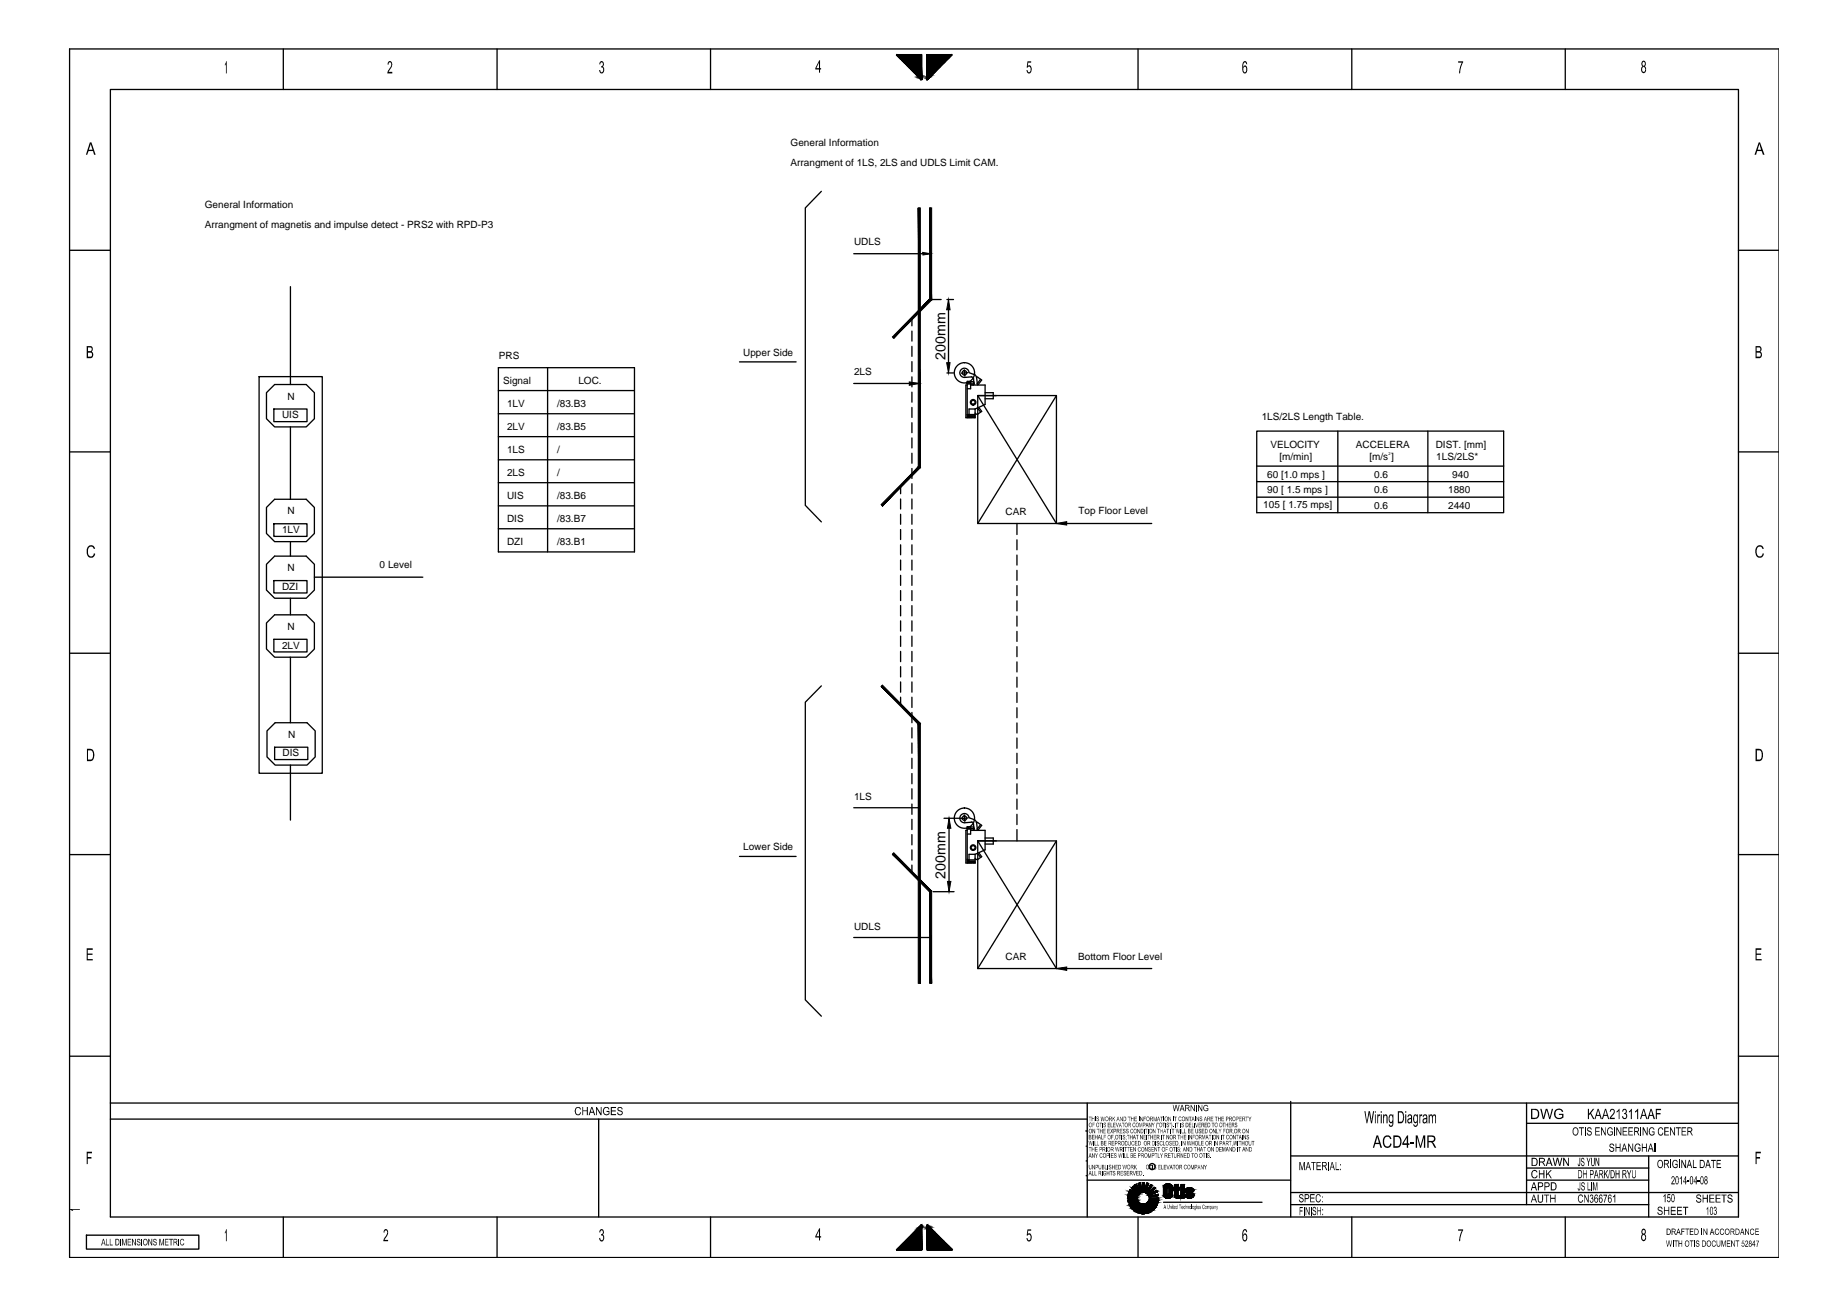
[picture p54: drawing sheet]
<svg xmlns="http://www.w3.org/2000/svg" width="297mm" height="210mm" viewBox="0 0 297 210" stroke-linecap="round" stroke-linejoin="round" font-family="sans-serif">
<defs><g id="words">
<g font-size="2.3">
<text x="152.1" y="57.9" transform="rotate(-90 152.1 57.9)">200mm</text>
<text x="152" y="141.3" transform="rotate(-90 152 141.3)">200mm</text>
</g>
<g font-size="1.6">
<text x="127.1" y="23.4">General Information</text>
<text x="127.1" y="26.7">Arrangment of 1LS, 2LS and UDLS Limit CAM.</text>
<text x="32.9" y="33.5">General Information</text>
<text x="32.9" y="36.7">Arrangment of magnetis and impulse detect - PRS2 with RPD-P3</text>
<text x="137.3" y="39.4">UDLS</text>
<text x="80.2" y="57.7">PRS</text>
<text x="119.5" y="57.2">Upper Side</text>
<text x="46.2" y="64.3">N</text>
<text x="80.9" y="61.7">Signal</text>
<text x="81.5" y="65.4">1LV</text>
<text x="89.6" y="65.4">/83.B3</text>
<text x="93" y="61.7">LOC.</text>
<text x="137.3" y="60.2">2LS</text>
<text x="45.4" y="67.3">UIS</text>
<text x="81.5" y="69.1">2LV</text>
<text x="89.6" y="69.1">/83.B5</text>
<text x="202.9" y="67.5">1LS/2LS Length Table.</text>
<text x="81.5" y="76.5">2LS</text>
<text x="81.5" y="72.9">1LS</text>
<text x="89.6" y="72.9">/</text>
<text x="89.6" y="76.5">/</text>
<text x="203.8" y="76.9">60 [1.0 mps ]</text>
<text x="204.3" y="72.1">VELOCITY</text>
<text x="205.8" y="74">[m/min]</text>
<text x="218.1" y="72.1">ACCELERA</text>
<text x="220.2" y="74">[m/s ]</text>
<text x="221" y="76.9">0.6</text>
<text x="230.9" y="72.1">DIST. [mm]</text>
<text x="231" y="74">1LS/2LS*</text>
<text x="233.6" y="76.9">940</text>
<text x="46.2" y="82.7">N</text>
<text x="81.5" y="80.3">UIS</text>
<text x="81.5" y="83.9">DIS</text>
<text x="89.6" y="80.3">/83.B6</text>
<text x="89.6" y="83.9">/83.B7</text>
<text x="161.7" y="82.8">CAR</text>
<text x="173.5" y="82.7">Top Floor Level</text>
<text x="203.2" y="81.7">105 [ 1.75 mps]</text>
<text x="203.8" y="79.3">90 [ 1.5 mps ]</text>
<text x="221" y="79.3">0.6</text>
<text x="221" y="81.8">0.6</text>
<text x="232.9" y="79.4">1880</text>
<text x="232.9" y="81.8">2440</text>
<text x="45.4" y="85.7">1LV</text>
<text x="81.5" y="87.7">DZI</text>
<text x="89.6" y="87.7">/83.B1</text>
<text x="45.4" y="94.9">DZI</text>
<text x="46.2" y="91.9">N</text>
<text x="61.1" y="91.4">0 Level</text>
<text x="46.2" y="101.3">N</text>
<text x="45.4" y="104.3">2LV</text>
<text x="46.3" y="118.7">N</text>
<text x="45.4" y="121.7">DIS</text>
<text x="137.3" y="128.7">1LS</text>
<text x="119.5" y="136.8">Lower Side</text>
<text x="137.3" y="149.6">UDLS</text>
<text x="161.7" y="154.4">CAR</text>
<text x="173.4" y="154.3">Bottom Floor Level</text>
</g>
<text font-size=".6" x="223.3" y="73.2">2</text>
</g></defs>
<!-- layer: 0 -->
<g fill="none" stroke="#000" stroke-width=".21">
<path d="M11.2 7.9h274.9v194.4h-274.9zM17.8 14.4h261.8v181.3h-261.8zM45.6 7.9v6.5M79.9 7.9v6.5M114.3 7.9v6.5M183 7.9v6.5M217.4 7.9v6.5M251.7 7.9v6.5M147.8 33.4v41.7l-6 6.2M149.7 33.4v14.8l-6.1 6.1M11.2 40.3h6.6M118.9 58.2h9.1"/>
<path d="M279.6 40.3h6.5M11.2 72.7h6.6M41.7 60.6h10.1v63.8h-10.1zM42.9 63.2l1.3-1.4h5l1.4 1.4v4.2l-1.4 1.3h-5l-1.3-1.3zM44 65.8h5.4v2h-5.4zM279.6 72.7h6.5M42.9 81.6l1.3-1.3h5l1.4 1.3v4.2l-1.4 1.3h-5l-1.3-1.3zM42.9 90.8l1.3-1.3h5l1.4 1.3v4.1l-1.4 1.3h-5l-1.3-1.3zM44 84.2h5.4v2.1h-5.4zM44 93.4h5.4v2h-5.4zM11.2 105.1h6.6M42.9 100.2l1.3-1.3h5l1.4 1.3v4.2l-1.4 1.3h-5l-1.3-1.3z"/>
<path d="M44 102.8h5.4v2.1h-5.4zM44.3 116.2h5.1l1.3 1.4v4.2l-1.3 1.3h-5.1l-1.4-1.3v-4.2zM141.8 110.3l6 6.1v41.8M279.6 105.1h6.5M11.2 137.5h6.6M44.2 120.2h5.3v2h-5.3zM118.9 137.8h9.1M143.6 137.3l6.1 6.1v14.8M279.6 137.5h6.5M11.2 169.9h6.6M17.8 177.4h261.8M174.9 177.4v18.3"/>
<path d="M207.6 177.2v18.5M245.5 177.4v16.4M279.6 169.9h6.5M13.9 198.7h18.1v2.2h-18.1zM17.8 180h157.1M45.6 195.7v6.6M79.9 195.7v6.6M96.3 180v15.7M114.3 195.7v6.6M174.7 182h.1M174.7 184.4h.1M174.7 186.7h.1"/>
<path d="M174.7 189.1h.1M174.9 189.8h32.7M181.4 192.6l1.1-.1 .4 .1zM181.4 192.6h1.5l-1.5 .1zM181.4 192.7l1.1 .1h-1.1zM181.4 192.8h1.1l-1.1 .3M181.4 192.5h1.1l-1.1 .1zM181.4 193.1l1.1-.3 .4 .1zM181.4 193.1l1.1 .1h-1zM181.5 192.2l1 .3h-1.1v.3M181.5 192.1l1.2 .1h-1.2zM181.5 192.2l1.5 .1-.5 .2z"/>
<path d="M181.5 193.3l1-.1-1 .3zM181.5 193.5l1-.3-.9 .5M181.5 191.9v.2zM181.5 191.9l1.2 .3-1.2-.1zM181.6 191.6l1.1 .6-1.2-.3M181.6 191.6l1.3 .4-.2 .2zM181.6 193.7l1.4-.5-.4 .3zM181.6 193.7l.9-.5h.5zM181.6 193.7l1-.2-.9 .3zM181.7 193.8l.9-.3-.9 .4zM181.7 193.9l.9-.4-.8 .6zM181.8 194.1l.8-.6-.7 .8"/>
<path d="M181.8 191.3l-.1 .2zM181.8 191.3l-.2 .3zM181.8 191.3l1.1 .7-1.3-.4zM181.9 194.3l1.6-.7zM181.9 194.3l.9-.4-.8 .5zM182 191.1l.9 .9-1.1-.7M182 191.1l1.2 .7-.3 .2zM182 194.4l.8-.5-.7 .6zM182.1 191l.2-.2-.3 .3zM182.1 194.5l.7-.6-.5 .7zM182.2 190.9l.1-.1-.2 .2zM182.3 194.6l.5-.7-.4 .8"/>
<path d="M182.3 190.8l.9 1-1.2-.7zM182.5 190.7l.7 1.1-.9-1M182.5 190.7l.3-.2 .7 1.2zM182.5 190.7l1 1-.3 .1zM182.5 192.8l.4-.2v.3zM182.5 193.2l.4-.3 .1 .3zM182.5 192.5l.5-.2-.1 .3zM182.5 194.8l.6-.6-.5 .7zM182.6 190.6l.2-.1zM182.6 190.6l.2-.1-.3 .2zM182.6 193.5h.6l.3 .1zM182.6 193.5l.9 .1-1.6 .7z"/>
<path d="M182.7 192.2l.4-.1-.1 .2zM182.8 194.9l.3-.7-.1 .8M182.8 193.9l2.7-.1 .4 .3zM182.8 193.9l1-.2 2.3 .1zM182.8 193.9l.7-.3 .3 .1zM182.8 193.9l3.1 .2-2.8 .1zM182.8 193.9l.3 .3-.7 .5zM182.9 192l.3-.2 .2 .1zM182.9 192l.5-.1-.3 .2zM182.9 192l.2 .1-.4 .1zM183 195.7v6.6M183.1 190.4l.4 1.3-.7-1.2"/>
<path d="M183.1 190.4l.3-.1zM183.1 190.4l.3-.1 .3 1.4zM183.1 190.4l.6 1.3h-.2zM183.1 194.2h1.9l-.5 .2zM183.1 194.2l2.8-.1zM183.1 194.2l-.3 .7h-.2zM183.1 194.2l1.4 .2h-.9zM183.1 194.2l.5 .2-.6 .6zM183.2 190.3h.2zM183.2 191.8h.5zM183.4 195.2l.2-.8 .1 .8h.4M183.5 191.7l.5 .1z"/>
<path d="M183.6 194.4h.9zM183.6 194.4l-.3 .7h-.2zM183.6 194.4l-.2 .8-.1-.1zM183.6 194.4l.4 .1-.3 .7zM183.7 195.2h.4zM183.7 195.2h.3zM183.8 190.2h.2zM183.8 190.2h.2l-.3 1.5zM183.8 193.7l2.4-.1-.1 .2zM184 190.2l-.3 1.5zM184 190.2h-.2l-.1 1.5-.3-1.4M184 190.2v1.6l-.3-.1z"/>
<path d="M184 194.5l.5-.1 .3 .6zM184 194.5l.8 .5-.5 .2zM184 194.5l.1 .7h-.4zM184 190.2v1.6M184.1 193.7l.3-.2 1.8 .1zM184.3 195.2l-.3-.7 .1 .7M184.3 195.2l.3-.1zM184.3 195.2l.5-.2zM184.4 190.3h.1l-.5 1.5zM184.4 193.5l.2-.2 1.6 .1zM184.4 193.5l1.8-.1v.2zM184.4 190.3l-.4 1.5"/>
<path d="M184.5 190.3h.1l-.6 1.5zM184.5 192l1.2-.9h.1zM184.5 192l1.1-1 .1 .1zM184.5 192l1.1-1zM184.5 192l1.3-.9zM184.5 194.4l.5-.2 .4 .4zM184.5 194.4l.9 .2-.4 .3zM184.6 190.3l.1 .1-.7 1.4zM184.6 192.1l1.2-1zM184.6 193.3l1.7-.2-.5 .2zM184.6 193.3h1.2l.4 .1zM184.7 190.4l-.7 1.4z"/>
<path d="M184.7 190.4l-.6 1.4zM184.7 190.4l-.5 1.4zM184.7 192.2l1.4-.6v.1zM184.7 192.2l1.4-.6zM184.7 192.2l1.3-.7v.1zM184.7 192.2l1.4-.5zM184.7 190.4l-.5 1.4h-.2M184.8 192.3l1.3-.6zM184.8 192.4l1.5-.2zM184.8 192.4l1.5-.3v.1zM184.8 192.4l1.5-.1zM184.8 192.5l1.5-.2-1.5 .2"/>
<path d="M184.8 192.5l1.5-.2zM184.8 193l1.5-.3v.2zM184.8 193l1.5-.1v.2zM184.8 193l1.5 .1-1.7 .2zM184.8 192.7h1.5v.6h-.5l.4 .1M184.8 192.7h1.5l-1.5 .3zM185 194.9l-.5-.5 .3 .6M185 194.9l.2-.1zM185 194.9l.4-.3zM185 194.2l.9-.1-.1 .2zM185 194.2l.8 .1-.3 .3zM185.1 190.5v.1l-.8 1.3z"/>
<path d="M185.1 190.5l-.8 1.4M185.1 190.6l-.8 1.3zM185.2 190.6l.1 .1-1 1.2zM185.3 190.7l-1 1.2zM185.3 190.7l-.9 1.2h-.1zM185.3 190.7l-.8 1.2zM185.3 190.7l-.8 1.2M185.5 193.8h.6l-.1 .2zM185.5 194.6l-.5-.4 .4 .4M185.6 191l-1.1 1M185.8 194.3l-.3 .3zM185.8 191.1l-1.2 1"/>
<path d="M185.8 193.3l.5-.2v.2zM186 194l-.5-.2 .4 .3M186 191.5l-1.3 .7M186.1 191.7l-1.3 .6M186.3 192.3l-1.5 .2v-.1M186.3 192.3v-.2l-1.5 .3M187.1 190.9h.7zM187.1 190.9l.7-.1zM187.1 190.9h.6zM187.1 191l.6-.1zM187.1 190.9h.6l-.6 .1zM187.1 191h.6l-.6 1.2z"/>
<path d="M187.1 192.2h.6zM187.1 192.3l.6-.1zM187.1 192.2h.6l-.6 .1zM187.1 192.3h.6zM187.1 191v1.2M187.1 192.2l.1 .2M187.1 193.4h15.9M187.2 192.4l.1 .2M187.2 192.4l.5-.3-.4 .5M187.2 190.8l1.2-.1zM187.2 190.8h1.3zM187.2 190.8h1.3h-1.3z"/>
<path d="M187.2 190.8h.6zM187.2 192.3h.6zM187.2 192.3h1.3zM187.2 192.3h1.3l-1.3 .1zM187.2 192.4l1.3-.1v.1zM187.2 192.4h1.3zM187.2 190.8l-.1 .2M187.2 190.7h1.2zM187.2 192.4h1.2v.1zM187.2 192.4l1.2 .1zM187.3 190.7l1-.1 .1 .1zM187.3 190.6l-.1 .1"/>
<path d="M187.3 190.6l.4 .5-.5-.3M187.3 190.6l1-.1zM187.3 190.6h1zM187.3 190.6h1l-1 .1zM187.3 192.6l1.1-.1zM187.3 192.6h1zM187.4 190.5h.8zM187.4 190.5h.9zM187.4 192.6h.9zM187.4 192.6l.8 .1zM187.5 190.5h.6zM187.5 190.5h.7z"/>
<path d="M187.5 192.7h.7zM187.5 192.7h.6zM187.6 190.5h.5M187.6 192.7h.5M187.6 190.5h.4zM187.6 190.5h.5zM187.6 192.7h.5zM187.6 192.7h.4zM187.6 190.5h.3zM187.6 192.7h.3zM187.7 191a.18 .18 0 0 1 .1-.2 .18 .18 0 0 1 .2 .2M187.7 192.2a.18 .18 0 0 0 .1 .1 .18 .18 0 0 0 .2-.1"/>
<path d="M187.7 190.9l-.6 .1 .6-.1M187.7 192.2h-.6h.6M187.7 191v1.2h-.6zM187.7 191l-.6 1.2 .6-1.2M187.7 192.3h-.6h.6M187.7 192.2l-.6 .1 .6-.1M187.7 191v1.2M187.7 190.9h-.6h.6M187.7 192.3h-.5h.5M187.8 190.5h.1zM187.8 192.3h-.6h.6M187.8 192.7h.1z"/>
<path d="M187.8 190.8l-.7 .1 .7-.1M187.8 190.8h.7h-.7M187.8 190.8h.7zM187.8 192.3h.7zM187.8 192.3h.7h-.7M187.9 190.8h.6h-.6M187.9 190.8h.6zM187.9 192.3h.6zM187.9 192.3h.6h-.6M187.9 190.9l.6-.1-.6 .1M187.9 190.9l.6-.1zM188 190.9l.5-.1z"/>
<path d="M188 190.9h.5h-.5M188 190.9h.5zM188 192.3l.5-.1-.5 .1M188 192.3l.5-.1v.1zM188 192.3h.5h-.5M188 190.9h.5v.1zM188 190.9l.5 .1zM188 191h.5h-.5M188 192.2l.5-1.2-.5 1.2M188 192.2h.5zM188 192.2h.5h-.5M188 191v1.2"/>
<path d="M188.3 190.6l-.3 .5 .5-.3M188.3 190.6l.2 .1M188.5 190.8v.2M188.5 192.4l-.2 .2M188.5 192.2v.2l-.5-.3 .3 .5M188.5 191v1.2h-.5zM188.5 191v1.2M188.7 191.4l1-.3zM188.7 191.1h.2l-.2 .3zM188.7 191.4h.2M188.9 192.3h.5v.4M188.9 192.3l.2 .3 .2 .1"/>
<path d="M188.9 190.5h.6l-.6 .6zM188.9 191.1l.6-.6v.6zM188.9 191.1h.6l-.8 .3zM188.9 191.4l.8-.3-.2 .3zM188.9 191.4h.6l-.6 .9zM188.9 192.3h.6zM188.9 192.3h.6l-.6 .1zM188.9 191.1h-.2v.3M188.9 191.4v.9M188.9 192.4h.8zM188.9 192.4h.6zM188.9 192.4h.8l-.7 .2z"/>
<path d="M189 192.6l.7-.2-.5 .3zM189.2 192.7l.5-.3-.3 .3zM189.5 191.4v.9h-.6zM189.5 190.5h-.6v.6M189.5 190.5v.6M189.5 191.1h.2M189.5 192.4h.2M189.7 191.1v.3h-.2zM189.7 192.4v.3h-.3zM189.7 192.4v.3h-.3M189.7 191.1v.3h-.2v.9M189.9 191.1h.5v1.6h-.5z"/>
<path d="M189.9 190.5h.5v.4h-.5zM189.9 190.5h.5l-.5 .4zM189.9 190.9l.5-.4v.4zM189.9 191.1h.5l-.5 1.6zM190.4 191.1v1.6h-.5zM190.6 192.2h.5a.19 .19 0 0 0 .2 .2 .19 .19 0 0 0 .2-.2M190.6 191.4h.6zM190.6 191.4h.7zM190.6 191.5l.5-.1zM190.6 191.4h.5l-.5 .1zM190.6 191.5h.5zM190.6 191.6l.5-.1z"/>
<path d="M190.6 191.6h.5zM190.6 191.6h.5h-.5zM190.6 192.2h.5zM190.6 192.3h.5zM190.6 192.3l.5-.1zM190.6 192.2h.5l-.5 .1zM190.6 192.4l.5-.1zM190.6 192.4h.6zM190.6 192.2l.1 .2M190.7 191.3v.4M190.7 191.3h1.2zM190.7 191.7l.4-.1z"/>
<path d="M190.7 192.4h1.2zM190.7 192.4h.6zM190.7 192.4h.5zM190.7 192.4h1.2l-1.2 .1zM190.7 191.7l.4-.1-.3 .2zM190.7 192.5l1.2-.1v.1zM190.7 192.5h1.2zM190.8 191.3l1-.1v.1zM190.8 191.3h1.1zM190.8 191.8l.3-.2zM190.8 192.5h1.1zM190.8 192.5h1z"/>
<path d="M190.8 191.9l.7 .3M190.8 191.2l.9-.1zM190.8 191.2h1zM190.8 191.2h1l-1 .1zM190.8 191.9l.3-.3zM190.8 192.6l1-.1zM190.8 192.6h1zM190.8 192.6h.9zM190.9 191.9l.2-.3-.2 .3M190.9 191.9l.2-.3 .6 .3zM190.9 191.9h.8zM190.9 191.1h.7z"/>
<path d="M190.9 191.1h.8zM190.9 191.9h.8l-.3 .3zM190.9 192.6h.8zM190.9 192.6l.7 .1zM191 191.1h.6zM191 192.7h.6M191 191.1h.6M191 192.7h.6zM191.1 191.1h.4zM191.1 191.1h.5zM191.1 191.5h-.5h.5M191.1 191.6h-.5h.5"/>
<path d="M191.1 192.3h-.5h.5M191.1 192.7h.5zM191.1 192.7h.4zM191.1 191.4l-.5 .1 .5-.1M191.1 192.4h-.5h.5M191.2 191.1h.2zM191.2 191.1h.3zM191.2 192.7h.3zM191.2 192.7h.2zM191.2 191.4h-.6h.6M191.3 191.4h-.7h.7M191.3 191.4l.6-.1z"/>
<path d="M191.3 192.4h.7zM191.3 192.4h-.6h.6M191.4 191.4l.5-.1-.5 .1M191.4 191.4l.5-.1zM191.4 192.4h.6zM191.4 191.4h.6zM191.4 192.4l.6-.1zM191.4 192.4h.6h-.6M191.4 191.4h.6h-.6M191.4 192.2h.6zM191.4 192.2l.5-.2v.1zM191.4 192.2l.5-.2z"/>
<path d="M191.4 192.2l.4-.2zM191.4 192.2l.4-.3zM191.4 192.3h.6zM191.5 191.5l.5-.1v.1zM191.5 191.5h.5h-.5M191.5 191.5h.5zM191.5 191.5h.5l-.5 .1zM191.5 191.6l.5-.1v.1zM191.5 192.2h.5zM191.5 192.2h.5h-.5M191.5 192.3l.5-.1-.5 .1M191.5 192.3l.5-.1z"/>
<path d="M191.5 192.3l.5-.1v.1zM191.5 192.3h.5h-.5M191.7 191.9l-.3 .3 .3-.3M191.8 191.9l.1 .2M191.8 191.9l-.3 .5 .4-.3M191.9 192.1v.3M191.9 191.3l.1 .3h-.5a.17 .17 0 0 0-.2-.2 .17 .17 0 0 0-.2 .2l.7 .3M207.6 193.8h57.5M207.6 191.8h72M207.6 185.9h72M217.4 195.7v6.6M245.5 180.7h34.1"/>
<path d="M245.5 189.8h19.6M245.5 187.9h19.6M251.7 195.7v6.6M265.1 185.9v9.8"/>
<circle cx="185.3" cy="187.6" r=".49"/>
</g>
<!-- layer: 1 -->
<g fill="none" stroke="#000" stroke-width=".21">
<path d="M132.1 30.8l-2.6 2.6v47.9l2.6 2.6M46.7 46.1v15.7M80.2 59.1h21.8v29.7h-21.8zM88.1 59.1v29.7M137.3 40.8h12.4M146.7 51.2v1.2M146.7 53.3v1.6M146.7 55.7v1.6M146.7 58.2v1.6M149.7 48.2h1.7M152.3 48.2h1M152.3 60h1"/>
<path d="M152.5 49.8v8.5M155.1 59.5l.1 1M155.6 59.9l-1 .1M155.8 59.9a.74 .74 0 0 0-.8-.7 .74 .74 0 0 0-.6 .8 .74 .74 0 0 0 .8 .7h1.2l.2 .2v.9M155.8 59.9l.8 .3M46.7 68.7v11.6M80.2 77.6h21.8M80.2 74h21.8M80.2 70.2h21.8M80.2 66.5h21.8M80.2 62.8h21.8M137.3 61.7h10.5"/>
<path d="M144.8 78.2v1.2M146.7 60.6v1.6M146.7 63.1v1.6M146.7 65.5v1.6M146.7 68v1.6M146.7 70.4v1.7M146.7 72.9v1.6M146.7 75.4v1.6M146.7 77.8v1.6M155.5 62.5h.6v-1.2h-.6v5.9M155.5 61.9h-.2v5.3h1.5v-1.4l1.6-.7v-3.2h-2.3M155.5 66.7h1.3"/>
<path d="M155.7 66.7l-.2 .2M155.8 66.8l-.3 .3M155.9 66.9l-.3 .3M156.1 66.9l-.3 .3M156.1 61.4h.5v.5h-.5M156.2 66.9l-.3 .3M156.4 66.9l-.3 .3M156.6 66.9l-.3 .3M156.6 61.7l-.1 .2M156.6 60.2l.4 .3 .1 .3M156.7 66.9l-.2 .3M156.8 66.4l.1 .1"/>
<path d="M156.8 67l-.2 .2M156.9 66.5l.4 .1M157 60.6l.3 .1M157.1 60.8l.1 1.1M157.2 65.6l.5 .7M157.2 63.6h12.7v20.6h-12.7zM157.2 63.6h3M157.2 63.6l12.7 20.6h15.3M157.3 60.7l.6 .4-.6 .7h-.1M157.4 65.5l.5 .7-.6 .4M157.7 61l-.5 .8M158.4 63.2h1.3v.9h-1.3"/>
<path d="M169.9 63.6l-12.7 20.6M202.1 69.3h39.7v13.2h-39.7zM202.1 80h39.7M202.1 77.5h39.7M202.1 75h39.7M215.2 69.3v13.2M229.6 69.3v13.2M46.7 87.1v2.4M46.7 96.2v2.7M50.6 92.8h17.4M80.2 81.4h21.8M80.2 85h21.8"/>
<path d="M144.8 80.3v1.6M144.8 82.7v1.6M144.8 85.2v1.6M144.8 87.6v1.6M144.8 90.1v1.6M144.8 92.5v1.6M144.8 95v1.6M144.8 97.4v1.7M144.8 99.9v1.6M146.7 80.3v1.6M146.7 82.7v1.6M146.7 85.2v1.6"/>
<path d="M146.7 87.6v1.6M146.7 90.1v1.6M146.7 92.5v1.6M146.7 95v1.6M146.7 97.4v1.7M146.7 99.9v1.6M163.5 84.2v1.8M163.5 86.8v1.6M163.5 89.3v1.6M163.5 91.7v1.6M163.5 94.2v1.6M163.5 96.6v1.7"/>
<path d="M163.5 99.1v1.6M46.7 105.7v10.5M132.1 110.3l-2.6 2.6v47.9l2.6 2.6M144.8 102.3v1.7M144.8 104.8v1.6M144.8 107.2v1.7M144.8 109.7v1.6M144.8 112.1v1.3M146.7 102.3v1.7M146.7 104.8v1.6M146.7 107.2v1.7M146.7 109.7v1.6"/>
<path d="M146.7 112.1v1.7M146.7 114.6v1.6M146.7 117.1v1.6M146.7 119.5v1.7M163.5 101.6v1.6M163.5 104v1.6M163.5 106.5v1.6M163.5 108.9v1.6M163.5 111.4v1.6M163.5 113.8v1.6M163.5 116.3v1.6M163.5 118.7v1.7"/>
<path d="M46.7 123.1v8.8M137.3 129.9h10.5M146.7 122v1.6M146.7 124.4v1.7M146.7 126.9v1.6M146.7 129.3v1.7M146.7 131.8v1.6M146.7 134.2v1.7M146.7 136.7v1.6M146.7 139.1v1.2M151.8 131.6h2.9M152.6 131.6v10.2"/>
<path d="M155.1 131.1l.1 1M155.5 138.3h.1M155.5 133.6h-.2v5.2h1.5v-1.4l1.6-.7v-3.1h-2.3M155.5 134.2h.6v-1.2h-.6v5.8M155.5 138.3h1.3M155.6 131.6l-1 .1M155.7 138.3l-.2 .2M155.8 138.4l-.3 .3M155.9 138.5l-.3 .3M156.1 138.5l-.3 .3M156.1 133h.5v.5h-.5M156.2 132.2l.3 .1 .1 .2"/>
<path d="M156.2 132.2l-1 .1a.74 .74 0 0 1-.8-.6 .74 .74 0 0 1 .6-.8 .74 .74 0 0 1 .8 .6l1.1 .5 .2 .4M156.2 138.5l-.3 .3M156.4 138.5l-.3 .3M156.6 132.5v.9M156.6 138.5l-.3 .3M156.6 133.4l-.1 .1M156.7 138.5l-.2 .3M156.8 138l.1 .2M156.8 138.6l-.2 .2M156.9 138.1l.4 .1M157 132.3h.3M157.1 132.4l.1 1.2"/>
<path d="M157.2 137.2l.5 .7M157.2 135.3h12.7v20.5h-12.7zM157.2 135.3h3M157.2 135.3l12.7 20.5h15.3M157.3 132.3l.6 .5-.6 .7-.1-.1M157.4 137.2l.5 .6-.6 .4M157.7 132.6l-.5 .8M158.4 134.8h1.3v1h-1.3M163.5 121.2v1.6M163.5 123.6v1.7M163.5 126.1v1.6M163.5 128.5v1.7"/>
<path d="M163.5 131v1.6M163.5 133.4v1.9M169.9 135.3l-12.7 20.5M137.3 150.8h12.4M150.1 143.4h3.3"/>
<circle cx="155.1" cy="60" r=".36"/>
<circle cx="155.1" cy="60" r="1.63"/>
<circle cx="156.5" cy="64.7" r=".32"/>
<circle cx="156.5" cy="64.7" r=".44"/>
<circle cx="155.1" cy="131.6" r=".36"/>
<circle cx="155.1" cy="131.6" r="1.63"/>
<circle cx="156.5" cy="136.3" r=".44"/>
<circle cx="156.5" cy="136.3" r=".32"/>
</g>
<!-- layer: 0 -->
<g fill="#000" stroke="#000" stroke-width=".16">
<path d="M181.5 192v.1zM181.5 191.9v.1zM181.7 191.5l-.1 .1zM181.8 191.4l-.1 .1zM181.8 191.3v.1zM181.8 191.3l-.1 .2zM182.1 191l-.1 .1zM182.2 190.9l-.1 .1zM182.3 190.8l-.1 .1zM182.3 190.8l-.2 .2zM182.6 190.6l.1-.1zM182.7 190.5h.1z"/>
<path d="M183.1 190.4l.1-.1zM183.2 190.3h.2zM183.8 190.2h.2l-.3 1.5zM183.8 190.2h.2zM184 190.2l-.3 1.5 .3-1.5zM184.7 190.4l-.6 1.4zM184.7 190.4l-.5 1.4zM184.8 192.7h1.5l-1.5 .3zM185 194.9h.1zM185.1 190.6h.1l-.9 1.3zM185.1 194.9l.1-.1zM185 194.9l.2-.1z"/>
<path d="M185.3 190.7l-.9 1.2zM185.2 194.8l.2-.2zM184.5 192l1.1-1zM185.6 194.4l-.1 .2zM185.8 194.3l-.2 .1zM185.8 193.3l.5-.2v.2zM187.2 192.4h.3l-.1 .1zM187.2 190.8h1.3h-1.3zM187.2 190.8h1.3zM187.2 190.8h.6zM187.2 192.3h1.3l-1.3 .1zM187.2 192.4h1.3z"/>
<path d="M187.2 190.7h1.2zM187.2 192.4h1.2v.1zM187.2 192.4l1.2 .1zM187.3 190.7l.2 .1zM187.3 192.5h1.1zM187.3 190.7v-.1l.1 .1zM187.3 190.6h1l-1 .1zM187.3 192.6h1zM187.3 190.6l1-.1zM187.4 192.6h.9zM187.4 192.6l.8 .1zM187.5 190.5h.7z"/>
<path d="M187.5 192.7h.7zM187.5 192.7h.6zM187.5 190.5h.6zM187.6 192.7h.5zM187.6 192.7h.4zM187.6 190.5h.4zM187.6 191l-.5 1.2zM187.6 192.7h.3zM187.2 192.4l.5-.3-.2 .3zM187.6 190.5h.3zM187.1 190.9l.7-.1zM187.8 192.7h.1z"/>
<path d="M187.2 192.3h.6zM187.8 190.5h.1zM187.2 192.3h1.3zM188 192.1l.5 .3h-.3zM187.6 190.5h.5zM188.2 192.4h.3l-.1 .1zM187.4 190.5h.9zM188.3 190.7l.2 .1zM187.3 190.6h1zM188.3 190.6l.1 .1h-.1zM187.3 190.7l1-.1 .1 .1zM187.3 192.6l1.1-.1z"/>
<path d="M188.5 191l-.5 1.2zM187.9 192.3h.6zM187.2 192.4l1.3-.1v.1zM188.7 191.1h.2l-.2 .3zM188.9 190.5h.6l-.6 .6zM188.9 191.1h.6l-.8 .3zM188.9 191.4h.6l-.6 .9zM189 192.5h.4v.2zM188.9 191.1l.6-.6v.6zM188.7 191.4l1-.3zM188.9 192.4h.8zM188.9 191.4l.8-.3-.2 .3z"/>
<path d="M189.7 191.1v.3h-.2zM189.7 192.4v.3h-.3zM189.9 190.5h.5l-.5 .4zM189.9 191.1h.5l-.5 1.6zM189.9 190.9l.5-.4v.4zM190.4 191.1v1.6h-.5zM190.6 191.5h.5zM190.6 192.2h.5zM190.6 192.2h.5l-.5 .1zM190.7 191.3h1.2zM190.7 192.4h1.2l-1.2 .1zM190.7 192.5h1.2z"/>
<path d="M190.8 191.3h1.1zM190.8 192.5h1zM190.8 191.2h1l-1 .1zM190.8 192.6h1zM190.8 192.6h.9zM190.9 191.9h.8zM190.8 191.2l.9-.1zM190.9 192.6h.8zM190.9 192.6l.7 .1zM190.9 191.1h.7zM191 192.7h.6zM191 191.1h.6z"/>
<path d="M190.6 191.5l.5-.1zM191.1 191.1h.5zM191.1 192.7h.4zM190.8 191.9l.3-.3zM190.9 191.9l.2-.3zM191.2 191.1h.3zM191.1 191.1h.4zM191.2 192.7h.2zM190.7 192.4h.6zM191.2 191.1h.2zM190.6 191.4h.7zM190.7 192.4h1.2z"/>
<path d="M191.5 191.5h.5l-.5 .1zM191.5 192.2h.5zM191.2 192.7h.3zM191.1 192.7h.5zM190.9 191.1h.8zM191.7 192h.2v.1zM190.8 191.2h1zM191.7 191.9l-.3 .3zM191.4 192.2l.4-.3zM191.7 192h.2zM190.8 191.3l1-.1v.1zM190.8 192.6l1-.1z"/>
<path d="M190.8 192.5h1.1zM191.4 191.4l.5-.1zM190.7 192.5l1.2-.1v.1zM191.5 191.5h.5zM191.5 191.6l.5-.1v.1zM191.3 192.4h.7z"/>
<path d="M144.2 8.8l4 4-4-4zM144.2 8.8l4 4-.1 .1z"/>
<path d="M148.1 8.8v4h.2zM148.1 8.8h.2v4z"/>
<path d="M144.2 8.8h4zM144.2 8.8h4h-4z"/>
<path d="M144.3 8.9h3.9v-.1zM144.3 8.8h3.9l-3.9 .1z"/>
<path d="M144.3 9h3.9v-.1zM144.3 8.9h3.9l-3.9 .1z"/>
<path d="M144.4 9.1h3.8v-.1zM144.4 9h3.8l-3.8 .1z"/>
<path d="M144.5 9.2h3.7v-.1zM144.5 9.1h3.7l-3.7 .1z"/>
<path d="M144.6 9.3h3.6v-.2zM144.6 9.1h3.6l-3.6 .2z"/>
<path d="M144.7 9.4h3.5v-.2zM144.7 9.2h3.5l-3.5 .2z"/>
<path d="M144.8 9.4h3.4v-.1zM144.8 9.3h3.4l-3.4 .1z"/>
<path d="M144.8 9.5h3.4v-.1zM144.8 9.4h3.4l-3.4 .1z"/>
<path d="M144.9 9.6h3.3v-.1zM144.9 9.5h3.3l-3.3 .1z"/>
<path d="M145 9.7h3.2v-.1zM145 9.6h3.2l-3.2 .1z"/>
<path d="M145 9.7h3.2v-.1zM145 9.6h3.2l-3.2 .1z"/>
<path d="M145.1 9.8h3.1v-.1zM145.1 9.7h3.1l-3.1 .1z"/>
<path d="M145.2 9.9h3v-.1zM145.2 9.8h3l-3 .1z"/>
<path d="M145.3 10h2.9v-.1zM145.3 9.9h2.9l-2.9 .1z"/>
<path d="M145.4 10.1h2.8v-.2zM145.4 9.9h2.8l-2.8 .2z"/>
<path d="M145.5 10.2h2.7v-.2zM145.5 10h2.7l-2.7 .2z"/>
<path d="M145.6 10.2h2.6v-.1zM145.6 10.1h2.6l-2.6 .1z"/>
<path d="M145.6 10.3h2.6v-.1zM145.6 10.2h2.6l-2.6 .1z"/>
<path d="M145.7 10.4h2.5v-.1zM145.7 10.3h2.5l-2.5 .1z"/>
<path d="M145.8 10.5h2.4v-.2zM145.8 10.3h2.4l-2.4 .2z"/>
<path d="M145.9 10.5h2.3v-.1zM145.9 10.4h2.3l-2.3 .1z"/>
<path d="M145.9 10.6h2.3v-.1zM145.9 10.5h2.3l-2.3 .1z"/>
<path d="M146 10.7h2.2v-.1zM146 10.6h2.2l-2.2 .1z"/>
<path d="M146.1 10.8h2.1v-.1zM146.1 10.7h2.1l-2.1 .1z"/>
<path d="M146.2 10.9h2v-.1zM146.2 10.8h2l-2 .1z"/>
<path d="M146.3 10.9h1.9v-.1zM146.3 10.8h1.9l-1.9 .1z"/>
<path d="M146.4 11h1.8v-.1zM146.4 10.9h1.8l-1.8 .1z"/>
<path d="M146.4 11.1h1.8v-.1zM146.4 11h1.8l-1.8 .1z"/>
<path d="M146.5 11.2h1.7v-.1zM146.5 11.1h1.7l-1.7 .1z"/>
<path d="M146.6 11.3h1.6v-.2zM146.6 11.1h1.6l-1.6 .2z"/>
<path d="M146.7 11.3h1.5v-.1zM146.7 11.2h1.5l-1.5 .1z"/>
<path d="M146.7 11.4h1.5v-.1zM146.7 11.3h1.5l-1.5 .1z"/>
<path d="M146.8 11.5h1.4v-.1zM146.8 11.4h1.4l-1.4 .1z"/>
<path d="M146.9 11.6h1.3v-.1zM146.9 11.5h1.3l-1.3 .1z"/>
<path d="M147 11.7h1.2v-.1zM147 11.6h1.2l-1.2 .1z"/>
<path d="M147.1 11.7h1.1v-.1zM147.1 11.6h1.1l-1.1 .1z"/>
<path d="M147.2 11.8h1v-.1zM147.2 11.7h1l-1 .1z"/>
<path d="M147.2 11.9h1v-.1zM147.2 11.8h1l-1 .1z"/>
<path d="M147.3 12h.9v-.1zM147.3 11.9h.9l-.9 .1z"/>
<path d="M147.4 12.1h.8v-.2zM147.4 11.9h.8l-.8 .2z"/>
<path d="M147.5 12.1h.7v-.1zM147.5 12h.7l-.7 .1z"/>
<path d="M147.5 12.2h.7v-.1zM147.5 12.1h.7l-.7 .1z"/>
<path d="M147.6 12.3h.6v-.1zM147.6 12.2h.6l-.6 .1z"/>
<path d="M147.7 12.4h.5v-.1zM147.7 12.3h.5l-.5 .1z"/>
<path d="M147.8 12.4h.4zM147.8 12.4h.4h-.4z"/>
<path d="M147.9 12.5h.3v-.1zM147.9 12.4h.3l-.3 .1z"/>
<path d="M148 12.6l.2-.1zM148 12.5h.2l-.2 .1z"/>
<path d="M148.2 12.6l-.1 .1h.1zM148.1 12.6h.1l-.1 .1z"/>
<path d="M148.2 12.7l-.1 .1zM148.1 12.7h.1l-.1 .1z"/>
<path d="M149 8.8v4h.2zM149 8.8h.2v4z"/>
<path d="M149.2 12.7l-.1 .1zM149.1 12.7h.1l-.1 .1z"/>
<path d="M149.1 12.7h.1v-.1zM149.1 12.6h.1l-.1 .1z"/>
<path d="M149.1 12.6l.2-.1zM149.1 12.5h.2l-.2 .1z"/>
<path d="M149.1 12.5h.3v-.1zM149.1 12.4h.3l-.3 .1z"/>
<path d="M149.1 12.4h.4zM149.1 12.4h.4h-.4z"/>
<path d="M149.1 12.4h.5v-.1zM149.1 12.3h.5l-.5 .1z"/>
<path d="M149.1 12.3h.6v-.1zM149.1 12.2h.6l-.6 .1z"/>
<path d="M149.1 12.2h.6v-.1zM149.1 12.1h.6l-.6 .1z"/>
<path d="M149.1 12.1h.7v-.1zM149.1 12h.7l-.7 .1z"/>
<path d="M149.1 12.1h.8v-.2zM149.1 11.9h.8l-.8 .2z"/>
<path d="M149.1 12h.9v-.1zM149.1 11.9h.9l-.9 .1z"/>
<path d="M149.1 11.9h.9v-.1zM149.1 11.8h.9l-.9 .1z"/>
<path d="M149.1 11.8h1v-.1zM149.1 11.7h1l-1 .1z"/>
<path d="M149.1 11.7h1.1v-.1zM149.1 11.6h1.1l-1.1 .1z"/>
<path d="M149.1 11.7h1.2v-.1zM149.1 11.6h1.2l-1.2 .1z"/>
<path d="M149.1 11.6h1.3v-.1zM149.1 11.5h1.3l-1.3 .1z"/>
<path d="M149.1 11.5h1.4v-.1zM149.1 11.4h1.4l-1.4 .1z"/>
<path d="M149.1 11.4h1.4v-.1zM149.1 11.3h1.4l-1.4 .1z"/>
<path d="M149.1 11.3h1.5v-.1zM149.1 11.2h1.5l-1.5 .1z"/>
<path d="M149.1 11.3h1.6v-.2zM149.1 11.1h1.6l-1.6 .2z"/>
<path d="M149.1 11.2h1.7v-.1zM149.1 11.1h1.7l-1.7 .1z"/>
<path d="M149.1 11.1h1.7v-.1zM149.1 11h1.7l-1.7 .1z"/>
<path d="M149.1 11h1.8v-.1zM149.1 10.9h1.8l-1.8 .1z"/>
<path d="M149.1 10.9h1.9v-.1zM149.1 10.8h1.9l-1.9 .1z"/>
<path d="M149.1 10.9h2v-.1zM149.1 10.8h2l-2 .1z"/>
<path d="M149.1 10.8h2.1v-.1zM149.1 10.7h2.1l-2.1 .1z"/>
<path d="M149.1 10.7h2.1v-.1zM149.1 10.6h2.1l-2.1 .1z"/>
<path d="M149.1 10.6h2.2v-.1zM149.1 10.5h2.2l-2.2 .1z"/>
<path d="M149.1 10.5h2.3v-.1zM149.1 10.4h2.3l-2.3 .1z"/>
<path d="M149.1 10.5h2.4v-.2zM149.1 10.3h2.4l-2.4 .2z"/>
<path d="M149.1 10.4h2.5v-.1zM149.1 10.3h2.5l-2.5 .1z"/>
<path d="M149.1 10.3h2.6v-.1zM149.1 10.2h2.6l-2.6 .1z"/>
<path d="M149.1 10.2h2.6v-.1zM149.1 10.1h2.6l-2.6 .1z"/>
<path d="M149.1 10.2h2.7v-.2zM149.1 10h2.7l-2.7 .2z"/>
<path d="M149.1 10.1h2.8v-.2zM149.1 9.9h2.8l-2.8 .2z"/>
<path d="M149.1 10h2.9v-.1zM149.1 9.9h2.9l-2.9 .1z"/>
<path d="M149.1 9.9h2.9v-.1zM149.1 9.8h2.9l-2.9 .1z"/>
<path d="M149.1 9.8h3v-.1zM149.1 9.7h3l-3 .1z"/>
<path d="M149.1 9.7h3.1v-.1zM149.1 9.6h3.1l-3.1 .1z"/>
<path d="M149.1 9.7h3.2v-.1zM149.1 9.6h3.2l-3.2 .1z"/>
<path d="M149.1 9.6h3.3v-.1zM149.1 9.5h3.3l-3.3 .1z"/>
<path d="M149.1 9.5h3.4v-.1zM149.1 9.4h3.4l-3.4 .1z"/>
<path d="M149.1 9.4h3.4v-.1zM149.1 9.3h3.4l-3.4 .1z"/>
<path d="M149.1 9.4h3.5v-.2zM149.1 9.2h3.5l-3.5 .2z"/>
<path d="M149.1 9.3h3.6v-.2zM149.1 9.1h3.6l-3.6 .2z"/>
<path d="M149.1 9.2h3.7v-.1zM149.1 9.1h3.7l-3.7 .1z"/>
<path d="M149.1 9.1h3.7v-.1zM149.1 9h3.7l-3.7 .1z"/>
<path d="M149.1 9h3.8v-.1zM149.1 8.9h3.8l-3.8 .1z"/>
<path d="M149.1 8.9h3.9v-.1zM149.1 8.8h3.9l-3.9 .1z"/>
<path d="M149.1 8.8h4zM149.1 8.8h4h-4z"/>
<path d="M153 8.8l-3.9 4.1 4-4.1zM153 8.8l-3.9 4.1-.1-.1z"/>
<path d="M149.5 48.1l-6 6.1 .2 .2zM149.5 48.1l.3 .2-6.1 6.1zM149.5 33.4v14.7l.3 .2zM149.5 33.4h.3v14.9z"/>
<path d="M147.7 75.1l-6 6.1 .2 .2zM147.7 75.1l.3 .1-6.1 6.2zM147.7 33.4v41.7l.3 .1zM147.7 33.4h.3v41.8z"/>
<path d="M141.9 110.2l-.2 .2 6.3 6zM141.7 110.4l6.3 6-.3 .1zM147.7 116.5l.3 41.7v-41.8zM147.7 116.5l.3 41.7h-.3z"/>
<path d="M143.7 137.2l-.2 .2 6.3 5.9zM143.5 137.4l6.3 5.9-.3 .2zM149.5 143.5l.3 14.7v-14.9zM149.5 143.5l.3 14.7h-.3z"/>
<path d="M145.3 199.9v.2l2.9-.2zM145.3 200.1l2.9-.2v.2z"/>
<path d="M145.3 199.9v.1l2.9-.1zM145.3 200l2.9-.1v.1z"/>
<path d="M145.4 199.8v.1l2.8-.1zM145.4 199.9l2.8-.1v.1z"/>
<path d="M145.5 199.7v.1l2.7-.1zM145.5 199.8l2.7-.1v.1z"/>
<path d="M145.6 199.6v.1l2.6-.1zM145.6 199.7l2.6-.1v.1z"/>
<path d="M145.6 199.6h2.6zM145.6 199.6h2.6z"/>
<path d="M145.7 199.5v.1l2.5-.1zM145.7 199.6l2.5-.1v.1z"/>
<path d="M145.8 199.4v.1l2.4-.1zM145.8 199.5l2.4-.1v.1z"/>
<path d="M145.9 199.3v.1l2.3-.1zM145.9 199.4l2.3-.1v.1z"/>
<path d="M146 199.2v.1l2.2-.1zM146 199.3l2.2-.1v.1z"/>
<path d="M146.1 199.1v.2l2.1-.2zM146.1 199.3l2.1-.2v.2z"/>
<path d="M146.1 199.1v.1l2.1-.1zM146.1 199.2l2.1-.1v.1z"/>
<path d="M146.2 199v.1l2-.1zM146.2 199.1l2-.1v.1z"/>
<path d="M146.3 198.9v.1l1.9-.1zM146.3 199l1.9-.1v.1z"/>
<path d="M146.4 198.8v.1l1.8-.1zM146.4 198.9l1.8-.1v.1z"/>
<path d="M146.4 198.8h1.8zM146.4 198.8h1.8z"/>
<path d="M146.5 198.7v.1l1.7-.1zM146.5 198.8l1.7-.1v.1z"/>
<path d="M146.6 198.6v.1l1.6-.1zM146.6 198.7l1.6-.1v.1z"/>
<path d="M146.7 198.5v.1l1.5-.1zM146.7 198.6l1.5-.1v.1z"/>
<path d="M146.8 198.4v.1l1.4-.1zM146.8 198.5l1.4-.1v.1z"/>
<path d="M146.9 198.3v.2l1.3-.2zM146.9 198.5l1.3-.2v.2z"/>
<path d="M147 198.2v.2l1.2-.2zM147 198.4l1.2-.2v.2z"/>
<path d="M147 198.2v.1l1.2-.1zM147 198.3l1.2-.1v.1z"/>
<path d="M147.1 198.1v.1l1.1-.1zM147.1 198.2l1.1-.1v.1z"/>
<path d="M147.2 198v.1l1-.1zM147.2 198.1l1-.1v.1z"/>
<path d="M147.2 198h1zM147.2 198h1z"/>
<path d="M147.3 197.9v.1l.9-.1zM147.3 198l.9-.1v.1z"/>
<path d="M147.4 197.8v.1l.8-.1zM147.4 197.9l.8-.1v.1z"/>
<path d="M147.5 197.7v.1l.7-.1zM147.5 197.8l.7-.1v.1z"/>
<path d="M147.6 197.6v.1l.6-.1zM147.6 197.7l.6-.1v.1z"/>
<path d="M147.7 197.5v.2l.5-.2zM147.7 197.7l.5-.2v.2z"/>
<path d="M147.8 197.4v.2l.4-.2zM147.8 197.6l.4-.2v.2z"/>
<path d="M147.8 197.4v.1l.4-.1zM147.8 197.5l.4-.1v.1z"/>
<path d="M147.9 197.3v.1l.3-.1zM147.9 197.4l.3-.1v.1z"/>
<path d="M148 197.2v.1l.2-.1zM148 197.3l.2-.1z"/>
<path d="M148.1 197.1v.1l.1-.1zM148.1 197.2l.1-.1z"/>
<path d="M148.1 197.1v.1l.1-.1zM148.2 197.1l-.1 .1z"/>
<path d="M148.2 197l.1 4v-4zM148.2 197l.1 4h-.1z"/>
<path d="M149.1 197.1v.1l.1-.1zM149.2 197.1l-.1 .1z"/>
<path d="M149.1 197.1v.1l.2-.1zM149.1 197.2l.2-.1z"/>
<path d="M149.1 197.2v.1l.3-.1zM149.1 197.3l.3-.1z"/>
<path d="M149.1 197.3v.1l.4-.1zM149.1 197.4l.4-.1v.1z"/>
<path d="M149.1 197.4v.1l.4-.1zM149.1 197.5l.4-.1v.1z"/>
<path d="M149.1 197.4v.2l.5-.2zM149.1 197.6l.5-.2v.2z"/>
<path d="M149.1 197.5v.2l.6-.2zM149.1 197.7l.6-.2v.2z"/>
<path d="M149.1 197.6v.1l.6-.1zM149.1 197.7l.6-.1v.1z"/>
<path d="M149.1 197.7v.1l.7-.1zM149.1 197.8l.7-.1v.1z"/>
<path d="M149.1 197.8v.1l.8-.1zM149.1 197.9l.8-.1v.1z"/>
<path d="M149.1 197.9v.1l.9-.1zM149.1 198l.9-.1v.1z"/>
<path d="M149.1 198h1zM149.1 198h1z"/>
<path d="M149.1 198v.1l1.1-.1zM149.1 198.1l1.1-.1v.1z"/>
<path d="M149.1 198.1v.1l1.2-.1zM149.1 198.2l1.2-.1v.1z"/>
<path d="M149.1 198.2v.1l1.2-.1zM149.1 198.3l1.2-.1v.1z"/>
<path d="M149.1 198.2v.2l1.3-.2zM149.1 198.4l1.3-.2v.2z"/>
<path d="M149.1 198.3v.2l1.4-.2zM149.1 198.5l1.4-.2v.2z"/>
<path d="M149.1 198.4v.1l1.5-.1zM149.1 198.5l1.5-.1v.1z"/>
<path d="M149.1 198.5v.1l1.5-.1zM149.1 198.6l1.5-.1v.1z"/>
<path d="M149.1 198.6v.1l1.6-.1zM149.1 198.7l1.6-.1v.1z"/>
<path d="M149.1 198.7v.1l1.7-.1zM149.1 198.8l1.7-.1v.1z"/>
<path d="M149.1 198.8h1.8zM149.1 198.8h1.8z"/>
<path d="M149.1 198.8v.1l1.9-.1zM149.1 198.9l1.9-.1v.1z"/>
<path d="M149.1 198.9v.1l2-.1zM149.1 199l2-.1v.1z"/>
<path d="M149.1 199v.1l2-.1zM149.1 199.1l2-.1v.1z"/>
<path d="M149.1 199.1v.1l2.1-.1zM149.1 199.2l2.1-.1v.1z"/>
<path d="M149.1 199.1v.2l2.2-.2zM149.1 199.3l2.2-.2v.2z"/>
<path d="M149.1 199.2v.1l2.3-.1zM149.1 199.3l2.3-.1v.1z"/>
<path d="M149.1 199.3v.1l2.3-.1zM149.1 199.4l2.3-.1v.1z"/>
<path d="M149.1 199.4v.1l2.4-.1zM149.1 199.5l2.4-.1v.1z"/>
<path d="M149.1 199.5v.1l2.5-.1zM149.1 199.6l2.5-.1v.1z"/>
<path d="M149.1 199.6h2.6zM149.1 199.6h2.6z"/>
<path d="M149.1 199.6v.1l2.7-.1zM149.1 199.7l2.7-.1v.1z"/>
<path d="M149.1 199.7v.1l2.7-.1zM149.1 199.8l2.7-.1v.1z"/>
<path d="M149.1 199.8v.1l2.8-.1zM149.1 199.9l2.8-.1v.1z"/>
<path d="M149.1 199.9v.1l2.9-.1zM149.1 200l2.9-.1v.1z"/>
<path d="M149.1 199.9v.2l3-.2zM149.1 200.1l3-.2v.2z"/>
<path d="M149.1 197l.1 4v-4zM149.1 197l.1 4h-.1z"/>
<path d="M181.4 192.7l1.1 .1zM181.4 192.8h1.1z"/>
<path d="M181.4 192.5h1.1zM181.4 192.5h1.1l-1.1 .1z"/>
<path d="M181.4 193.1v.1h1.1zM181.4 193.2h1.1z"/>
<path d="M181.5 192.1v.1h1.2zM181.5 192.2h1.2z"/>
<path d="M181.5 192.2l1.5 .1zM181.8 192.3h1.2l-.5 .2z"/>
<path d="M181.5 191.9v.2h.8zM181.5 192.1h.8l.4 .1z"/>
<path d="M181.6 191.6l.7 .4h.6zM182.3 192h.6l-.2 .2z"/>
<path d="M181.8 191.3l-.2 .3h.7zM181.6 191.6h.7l.6 .4z"/>
<path d="M182 191.1l.7 .7h.5zM182.7 191.8h.5l-.3 .2z"/>
<path d="M182.3 190.8l-.3 .3h.5zM182 191.1h.5l.7 .7z"/>
<path d="M182.5 190.7l.6 1h.4zM183.1 191.7h.4l-.3 .1z"/>
<path d="M182 192.9h.9l-.4-.1zM181.4 193.1l.6-.2h.9z"/>
<path d="M181.5 193.2h1zM181.5 193.2h.6l-.6 .1z"/>
<path d="M181.5 193.3l1-.1zM181.5 193.3h.4l-.4 .2z"/>
<path d="M182.4 193.2h.6zM181.6 193.7l.8-.5h.6z"/>
<path d="M181.4 192.6h1.5l-.4-.1zM181.4 192.6h1.5z"/>
<path d="M181.6 193.7l1-.2zM181.6 193.7h.4l-.3 .1z"/>
<path d="M181.7 193.8h.3l.6-.3zM181.7 193.8h.3l-.3 .1z"/>
<path d="M181.7 193.9h.3l.6-.4zM181.7 193.9h.3l-.2 .2z"/>
<path d="M182.6 193.5l-.1 .1h1zM182.5 193.6h1l-1.6 .7z"/>
<path d="M181.5 192.2h1.3zM181.5 192.2l1.5 .1z"/>
<path d="M182.6 190.6l.2-.1zM182.6 190.6l-.1 .1z"/>
<path d="M182.5 190.7h.4l-.1-.2zM182.5 190.7h.4l.6 1z"/>
<path d="M181.9 194.3h.3l.6-.4zM181.9 194.3h.3l-.2 .1z"/>
<path d="M182 194.4h.3l.5-.5zM182 194.4h.3l-.2 .1z"/>
<path d="M182.1 194.5h.2l.5-.6zM182.1 194.5h.2v.1z"/>
<path d="M182.8 193.9l.2 .2h2.9zM183 194.1h2.9l-2.8 .1z"/>
<path d="M182.8 193.9l-.2 .3h.5zM182.6 194.2h.5l-.7 .5z"/>
<path d="M182.9 192v.1h.2zM182.9 192.1h.2l-.4 .1z"/>
<path d="M181.4 192.6h1.5zM181.4 192.6v.1l1.5-.1z"/>
<path d="M181.4 192.7h1.2l.3-.1zM181.4 192.7h1.2z"/>
<path d="M182.5 192.8h.4v-.2zM182.5 192.8h.4v.1z"/>
<path d="M181.4 193.1h1.2l.3-.2zM181.4 193.1h1.2l-.1 .1z"/>
<path d="M182.5 193.2h.5l-.1-.3zM182.5 193.2h.5z"/>
<path d="M182.5 192.5h.4l.1-.2zM182.5 192.5h.4v.1z"/>
<path d="M182.7 193.5h.5l-.2-.3zM182.6 193.5h.6z"/>
<path d="M182.1 193.5h.5l.4-.3zM181.6 193.7l1-.2z"/>
<path d="M183.1 190.4l.4 1.3h.2zM183.5 191.7h.2z"/>
<path d="M183.1 194.2h1.9zM183.1 194.2h1.9l-.5 .2z"/>
<path d="M182.4 194.7h.2l.5-.5zM182.4 194.7h.2z"/>
<path d="M182.5 194.8h.2l.4-.6zM182.5 194.8h.2l-.1 .1z"/>
<path d="M183.1 194.2l-.5 .7h.2zM182.6 194.9h.2z"/>
<path d="M183.1 194.2l.4 .2h1zM183.5 194.4h1z"/>
<path d="M183.1 194.2v.2h.5zM183.1 194.4h.5l-.6 .6z"/>
<path d="M182.7 192.2h.3l.1-.1zM182.7 192.2h.3v.1z"/>
<path d="M183.1 191.9h.3zM182.9 192l.5-.1z"/>
<path d="M182.6 193.5h.8h-.2zM182.6 193.5l.9 .1z"/>
<path d="M183.3 190.3h.1zM183.2 190.3h.1z"/>
<path d="M183.1 190.4h.3v-.1zM183.1 190.4h.3l.3 1.3z"/>
<path d="M182.9 192h.3l.2-.1zM182.9 192h.3l-.1 .1z"/>
<path d="M183.5 191.7l.5 .1zM183.6 191.8h.4z"/>
<path d="M183.4 191.8h.3zM183.2 191.8h.5z"/>
<path d="M183.4 193.7h.4zM182.8 193.9l.6-.2h.4z"/>
<path d="M182.8 193.9l.7-.3zM181.9 194.3l.9-.4z"/>
<path d="M183.6 194.4l-.6 .6h.2zM183 195h.2z"/>
<path d="M183.6 194.4l-.5 .7h.2zM183.1 195.1h.2z"/>
<path d="M183.6 194.4l-.3 .7h.1zM183.3 195.1l.1 .1z"/>
<path d="M183.6 194.4l.4 .1zM183.6 194.5h.4l-.3 .7z"/>
<path d="M183.7 195.2h.4zM183.7 195.2h.4z"/>
<path d="M183.7 195.2h.3zM183.8 195.2h.2z"/>
<path d="M183.2 191.8h.5zM183.2 191.8h.4z"/>
<path d="M183.5 191.7h.4zM183.5 191.7l.5 .1z"/>
<path d="M183.4 193.8h2.7l-2.3-.1zM182.8 193.9l.6-.1h2.7z"/>
<path d="M184 190.2l-.3 1.5h.3zM183.7 191.7l.3 .1z"/>
<path d="M184 194.5l.2 .5h.6zM184.2 195h.6l-.5 .2z"/>
<path d="M184 194.5l-.3 .7h.4zM183.7 195.2h.4z"/>
<path d="M184.4 190.3h.1zM184.4 190.3h.1l-.5 1.5z"/>
<path d="M184.2 193.6h2l-1.8-.1zM184.1 193.7l2.1-.1z"/>
<path d="M184.5 194.4l.3 .2h.6zM184.8 194.6h.6l-.4 .3z"/>
<path d="M183.6 194.4h.9zM183.6 194.4h.7z"/>
<path d="M184 194.5h.5v-.1zM184 194.5h.5l.3 .5z"/>
<path d="M184.6 190.3l.1 .1zM184.6 190.4h.1l-.7 1.4z"/>
<path d="M184.5 190.3h.1zM184.5 190.3l-.5 1.5 .6-1.5z"/>
<path d="M184.6 193.3l-.1 .1h1.7zM184.5 193.4h1.7l-1.8 .1z"/>
<path d="M184.4 195.1h.2zM184.3 195.2l.2-.1z"/>
<path d="M184.7 190.4l-.7 1.4zM184 191.8h.1z"/>
<path d="M184.6 195.1l.2-.1zM184.3 195.2l.3-.1z"/>
<path d="M184.8 193l1.5 .1zM184.8 193.1h1.5l-1.7 .2z"/>
<path d="M185 194.2l.8 .1zM185.1 194.3h.7l-.3 .3z"/>
<path d="M184.5 194.4h.7l-.2-.2zM184.5 194.4h.7l.2 .2z"/>
<path d="M185.1 190.5v.1zM185.1 190.6l-.8 1.3z"/>
<path d="M185.2 190.6l.1 .1zM185.1 190.7h.2l-1 1.2z"/>
<path d="M185.3 190.7l-1 1.2zM184.3 191.9h.1z"/>
<path d="M185.3 190.7l-1 1.2zM184.3 191.9h.1z"/>
<path d="M182.8 193.9h2.8l-.1-.1zM182.8 193.9h2.8l.3 .2z"/>
<path d="M185.6 191.1h.1zM184.5 192l1.2-.9z"/>
<path d="M185.7 191.1h-.1h.2zM184.5 192l1.3-.9z"/>
<path d="M184.5 192l1.3-.9zM184.5 192h.1z"/>
<path d="M184.5 192l1.3-.9zM184.5 192h.1z"/>
<path d="M184.6 192.1l1.2-1zM184.6 192.1h.1z"/>
<path d="M184.6 193.3h1.3zM184.6 193.3l1.6 .1z"/>
<path d="M185 194.2l.9-.1zM185 194.2h.8z"/>
<path d="M183.4 194.2l2.5-.1zM183.1 194.2h1.9z"/>
<path d="M186 191.5l-.1 .1h.1zM184.7 192.2l1.3-.6z"/>
<path d="M185.9 191.6h.2zM184.7 192.2l1.4-.6z"/>
<path d="M185.9 191.7h.2v-.1zM184.7 192.2l1.4-.5z"/>
<path d="M185.5 193.8h.6zM185.5 193.8h.6l-.1 .2z"/>
<path d="M184.9 193.8h1.2zM182.8 193.9l2.7-.1z"/>
<path d="M184.7 192.2l1.4-.5zM184.7 192.2h.1z"/>
<path d="M184.7 192.2l1.4-.5zM184.7 192.2h.1z"/>
<path d="M184.8 192.3l1.3-.6zM184.8 192.3h.1z"/>
<path d="M184.1 193.7l2.1-.1zM183.8 193.7h.9z"/>
<path d="M183.8 193.7h2.4v-.1zM183.8 193.7h2.4l-.1 .1z"/>
<path d="M184.4 193.5h1.8v-.1zM184.4 193.5h1.8v.1z"/>
<path d="M185.9 192.3l.4-.1zM184.8 192.4l1.5-.1z"/>
<path d="M185.9 192.2h.4zM184.8 192.4l1.5-.2z"/>
<path d="M186 192.2h.3v-.1zM184.8 192.4l1.5-.2z"/>
<path d="M184.8 192.4l1.5-.1zM184.8 192.4h.3z"/>
<path d="M184.8 192.5l1.5-.2zM184.8 192.5h.3z"/>
<path d="M184.8 192.5l1.5-.2zM184.8 192.5h.3z"/>
<path d="M185.4 192.9h.9v-.2zM184.8 193l1.5-.1z"/>
<path d="M184.8 193h1.5v-.1zM184.8 193l1.5 .1z"/>
<path d="M184.9 193.3h.9l.5-.2zM184.6 193.3h1.2z"/>
<path d="M187.1 192.2h.6zM187.1 192.2h.6z"/>
<path d="M187.1 192.2h.6zM187.1 192.2h.6z"/>
<path d="M187.1 192.3h.6zM187.1 192.3h.6z"/>
<path d="M187.2 192.4l.2 .1zM187.3 192.5h.1l-.1 .1z"/>
<path d="M187.2 192.2h.5zM187.1 192.2h.6z"/>
<path d="M187.2 192.3h.5zM187.1 192.3h.6z"/>
<path d="M187.3 190.7l-.1 .1h.3zM187.2 190.8h.3l.2 .3z"/>
<path d="M187.4 190.9h.3zM187.1 190.9h.6z"/>
<path d="M187.4 190.9h.3zM187.1 191l.6-.1z"/>
<path d="M187.5 190.9h.2zM187.1 191l.6-.1z"/>
<path d="M187.5 192.2h.2zM187.1 192.3l.6-.1z"/>
<path d="M187.6 192.3h.2zM187.2 192.3h.6z"/>
<path d="M187.6 192.3h.1zM187.2 192.3h.5z"/>
<path d="M187.6 190.9h.1zM187.1 191l.6-.1z"/>
<path d="M187.1 190.9h.6zM187.1 190.9v.1l.6-.1z"/>
<path d="M187.1 191l.6-.1zM187.1 191h.6z"/>
<path d="M187.7 191l-.6 1.2h.6zM187.1 192.2h.6z"/>
<path d="M187.1 191h.6zM187.1 191v1.2l.6-1.2z"/>
<path d="M187.4 192.3l.3-.1zM187.1 192.3h.6z"/>
<path d="M187.7 192.3h.1zM187.2 192.3h.6z"/>
<path d="M187.1 190.9h.6zM187.1 190.9h.6z"/>
<path d="M187.6 192.3h.2zM187.2 192.3h.6z"/>
<path d="M187.1 192.3h.6zM187.1 192.3h.6z"/>
<path d="M187.6 190.9h.2zM187.1 190.9h.6z"/>
<path d="M187.6 190.9l.2-.1zM187.1 190.9h.7z"/>
<path d="M187.6 192.3h.2zM187.2 192.3h.6z"/>
<path d="M187.7 190.8h.1zM187.1 190.9l.7-.1z"/>
<path d="M187.2 190.8h.6zM187.1 190.9l.7-.1z"/>
<path d="M187.8 192.3h.1zM187.8 192.3h.7z"/>
<path d="M188 190.9h.5zM188 190.9h.5z"/>
<path d="M188 192.3h.5zM188 192.3h.5z"/>
<path d="M188 190.9l.5 .1zM188 191h.5z"/>
<path d="M188 191h.5zM188 191h.5z"/>
<path d="M188 191h.5zM188 191h.5l-.5 1.2z"/>
<path d="M188.2 192.4l.2 .1zM188.3 192.5h.1l-.1 .1z"/>
<path d="M188.3 190.7l-.1 .1h.3zM188.2 190.8h.3l-.5 .3z"/>
<path d="M187.8 190.8h.7zM187.8 190.8h.1z"/>
<path d="M187.8 190.8h.7zM187.8 190.8h.2z"/>
<path d="M187.9 190.8h.6zM187.9 190.8h.2z"/>
<path d="M187.9 190.8h.6zM187.9 190.8h.2z"/>
<path d="M187.9 190.9l.6-.1zM187.9 190.9h.2z"/>
<path d="M187.9 190.9l.6-.1zM187.9 190.9h.2z"/>
<path d="M188 190.9l.5-.1zM188 190.9h.5z"/>
<path d="M188 190.9h.5zM188 190.9h.5z"/>
<path d="M188 190.9h.5zM188 190.9h.3z"/>
<path d="M188 190.9h.5zM188 190.9h.2z"/>
<path d="M188 190.9h.5zM188 190.9l.5 .1z"/>
<path d="M188.5 191l-.5 1.2h.5zM188 192.2h.5z"/>
<path d="M188 192.2h.5zM188 192.2h.5z"/>
<path d="M188 192.2h.5zM188 192.2h.3z"/>
<path d="M188 192.2h.5zM188 192.2h.2z"/>
<path d="M188 192.3l.5-.1zM188 192.3h.1z"/>
<path d="M188 192.3h.5v-.1zM188 192.3h.5z"/>
<path d="M188 192.3h.5zM187.9 192.3h.3z"/>
<path d="M187.9 192.3h.6zM187.9 192.3h.2z"/>
<path d="M187.9 192.3h.6zM187.9 192.3h.1z"/>
<path d="M187.9 192.3h.6zM187.9 192.3h.1z"/>
<path d="M187.8 192.3h.7zM187.8 192.3h.7z"/>
<path d="M188.9 192.3h.6zM188.9 192.3h.6z"/>
<path d="M188.9 192.3h.6zM188.9 192.3h.6l-.6 .1z"/>
<path d="M188.9 192.3l.1 .2h.4zM188.9 192.3h.5v.2z"/>
<path d="M189 192.5l.2 .2h.2zM189.2 192.7h.2z"/>
<path d="M189.5 191.4l-.6 .9h.6zM188.9 192.3h.6z"/>
<path d="M189.3 192.4h.2zM188.9 192.4h.6z"/>
<path d="M189.4 192.4h.1zM188.9 192.4h.6z"/>
<path d="M188.9 192.4h.8zM188.9 192.4h.6l-.5 .2z"/>
<path d="M189 192.6h.3l.4-.2zM189 192.6h.3l-.1 .1z"/>
<path d="M189.2 192.7h.2l.3-.3zM189.2 192.7h.2z"/>
<path d="M190.6 191.4h.6zM190.6 191.4h.6z"/>
<path d="M190.6 191.4h.5zM190.6 191.4h.5z"/>
<path d="M190.6 191.5h.5zM190.6 191.5h.5z"/>
<path d="M190.6 191.6h.5zM190.6 191.6h.5z"/>
<path d="M190.6 191.6h.5zM190.6 191.6h.5z"/>
<path d="M190.6 192.3h.5zM190.6 192.3h.5z"/>
<path d="M190.7 191.3l.6 .1zM190.6 191.4h.7z"/>
<path d="M190.8 192.4h.3zM190.6 192.4h.5z"/>
<path d="M190.8 191.6h.3zM190.6 191.6h.5z"/>
<path d="M190.9 191.6h.2zM190.6 191.6h.5z"/>
<path d="M190.9 191.6h.2zM190.6 191.6h.5z"/>
<path d="M190.9 191.9h.8zM190.9 191.9h.8l-.3 .3z"/>
<path d="M190.9 192.3h.2zM190.6 192.3h.5z"/>
<path d="M190.9 191.5h.2zM190.6 191.5h.5z"/>
<path d="M191 191.4h.1zM190.6 191.5l.5-.1z"/>
<path d="M191.1 191.4h.1zM190.6 191.4h.6z"/>
<path d="M190.9 191.5h.2zM190.6 191.5h.5z"/>
<path d="M190.6 191.5h.5zM190.6 191.5h.5z"/>
<path d="M190.9 191.6l.2-.1zM190.6 191.6h.5z"/>
<path d="M190.9 191.6h.2zM190.6 191.6h.5z"/>
<path d="M190.8 192.3h.3zM190.6 192.3h.5z"/>
<path d="M190.9 192.3l.2-.1zM190.6 192.3h.5z"/>
<path d="M190.9 192.3h.2zM190.6 192.4l.5-.1z"/>
<path d="M190.6 192.3h.5zM190.6 192.3h.5z"/>
<path d="M190.8 191.5l.3-.1zM190.6 191.5h.5z"/>
<path d="M190.6 191.6h.5zM190.6 191.6h.4z"/>
<path d="M190.7 191.7l.4-.1zM190.7 191.7h.2z"/>
<path d="M190.7 191.7l.4-.1zM190.7 191.7h.2l-.1 .1z"/>
<path d="M190.8 191.8l.3-.2zM190.8 191.8h.1z"/>
<path d="M190.9 191.9h.8l-.6-.3zM190.9 191.9h.8z"/>
<path d="M190.9 192.4l.2-.1zM190.6 192.4h.5z"/>
<path d="M190.6 192.4h.6zM190.6 192.4h.6z"/>
<path d="M191.1 192.4h.1zM190.7 192.4h.5z"/>
<path d="M190.6 192.4h.6zM190.6 192.4h.6z"/>
<path d="M190.9 191.4h.3zM190.6 191.4h.6z"/>
<path d="M191.2 192.4h.1zM190.7 192.4h.6z"/>
<path d="M191.1 192.4h.1zM190.7 192.4h.5z"/>
<path d="M191.1 191.4h.2zM190.6 191.4h.6z"/>
<path d="M191.4 192.4h.6zM191.4 192.4h.6z"/>
<path d="M191.5 191.5h.5zM191.5 191.5h.5z"/>
<path d="M191.5 192.2h.5zM191.5 192.2h.5z"/>
<path d="M191.5 192.3h.5zM191.5 192.3h.5z"/>
<path d="M191.7 192v.1h.2zM191.7 192.1h.2l-.4 .3z"/>
<path d="M191.7 192h.1zM191.4 192.2l.4-.2z"/>
<path d="M191.7 192h.2zM191.4 192.2l.5-.2z"/>
<path d="M191.7 192.1h.2v-.1zM191.4 192.2l.5-.1z"/>
<path d="M191.3 191.4l.6-.1zM191.3 191.4h.1z"/>
<path d="M191.3 191.4l.6-.1zM191.3 191.4h.1z"/>
<path d="M191.4 191.4l.5-.1zM191.4 191.4h.1z"/>
<path d="M191.4 191.4h.6zM191.4 191.4h.6z"/>
<path d="M191.6 192.2h.4zM191.4 192.2h.6z"/>
<path d="M191.4 191.4h.6zM191.4 191.4h.6z"/>
<path d="M191.4 191.4h.6zM191.4 191.4h.4z"/>
<path d="M191.4 191.4h.6zM191.4 191.4h.3z"/>
<path d="M191.4 191.4h.6zM191.4 191.4h.3z"/>
<path d="M191.5 191.5h.5v-.1zM191.5 191.5h.5z"/>
<path d="M191.5 191.5h.5zM191.5 191.5h.3z"/>
<path d="M191.5 191.5h.5zM191.5 191.5h.2z"/>
<path d="M191.5 191.5h.5zM191.5 191.5h.2z"/>
<path d="M191.4 192.2h.6zM191.4 192.2h.3z"/>
<path d="M191.4 192.2h.6zM191.4 192.2h.3z"/>
<path d="M191.5 192.2h.5zM191.5 192.2h.5z"/>
<path d="M191.5 192.2h.5zM191.5 192.2h.3z"/>
<path d="M191.5 192.2h.5zM191.5 192.2h.2z"/>
<path d="M191.5 192.2h.5zM191.5 192.2h.5z"/>
<path d="M191.5 192.3l.5-.1zM191.5 192.3h.2z"/>
<path d="M191.5 192.3l.5-.1zM191.5 192.3h.2z"/>
<path d="M191.5 192.3h.5v-.1zM191.5 192.3h.5z"/>
<path d="M191.5 192.3h.5zM191.4 192.3h.4z"/>
<path d="M191.4 192.3h.6zM191.4 192.3h.2z"/>
<path d="M191.4 192.4l.6-.1zM191.4 192.4h.1z"/>
<path d="M191.4 192.4l.6-.1zM191.4 192.4h.6z"/>
<path d="M191.4 192.4h.6zM191.4 192.4h.3z"/>
<path d="M191.4 192.4h.6zM191.4 192.4h.1z"/>
<path d="M191.4 192.4h.6zM191.3 192.4h.1z"/>
<path d="M191.3 192.4h.7zM191.3 192.4h.6z"/>
<path d="M144.2 201v.1l4-4.1zM148.2 197l.1 .1-4.1 4z"/>
<path d="M144.2 201v.1l4-.1zM144.2 201.1l4-.1v.1z"/>
<path d="M144.3 200.9v.1l3.9-.1zM144.3 201l3.9-.1v.1z"/>
<path d="M144.4 200.8v.2l3.8-.2zM144.4 201l3.8-.2v.2z"/>
<path d="M144.5 200.7v.2l3.7-.2zM144.5 200.9l3.7-.2v.2z"/>
<path d="M144.5 200.7v.1l3.7-.1zM144.5 200.8l3.7-.1v.1z"/>
<path d="M144.6 200.6v.1l3.6-.1zM144.6 200.7l3.6-.1v.1z"/>
<path d="M144.7 200.5v.1l3.5-.1zM144.7 200.6l3.5-.1v.1z"/>
<path d="M144.8 200.4v.1l3.4-.1zM144.8 200.5l3.4-.1v.1z"/>
<path d="M144.9 200.4h3.3zM144.9 200.4h3.3z"/>
<path d="M144.9 200.3v.1l3.3-.1zM144.9 200.4l3.3-.1v.1z"/>
<path d="M145 200.2v.1l3.2-.1zM145 200.3l3.2-.1v.1z"/>
<path d="M145.1 200.1v.1l3.1-.1zM145.1 200.2l3.1-.1v.1z"/>
<path d="M145.2 200v.2l3-.2zM145.2 200.2l3-.2v.2z"/>
<path d="M149.1 200v.2l3.1-.2zM149.1 200.2l3.1-.2v.2z"/>
<path d="M149.1 200.1v.1l3.1-.1zM149.1 200.2l3.1-.1v.1z"/>
<path d="M149.1 200.2v.1l3.2-.1zM149.1 200.3l3.2-.1v.1z"/>
<path d="M149.1 200.3v.1l3.3-.1zM149.1 200.4l3.3-.1v.1z"/>
<path d="M149.1 200.4h3.4zM149.1 200.4h3.4z"/>
<path d="M149.1 200.4v.1l3.5-.1zM149.1 200.5l3.5-.1v.1z"/>
<path d="M149.1 200.5v.1l3.5-.1zM149.1 200.6l3.5-.1v.1z"/>
<path d="M149.1 200.6v.1l3.6-.1zM149.1 200.7l3.6-.1v.1z"/>
<path d="M149.1 200.7v.1l3.7-.1zM149.1 200.8l3.7-.1v.1z"/>
<path d="M149.1 200.7v.2l3.8-.2zM149.1 200.9l3.8-.2v.2z"/>
<path d="M149.1 200.8v.2l3.9-.2zM149.1 201l3.9-.2v.2z"/>
<path d="M149.1 200.9v.1l3.9-.1zM149.1 201l3.9-.1v.1z"/>
<path d="M149.1 201v.1l4-.1zM149.1 201.1l4-.1v.1z"/>
<path d="M149.1 197.1l4 4 .1-.1zM149.1 197.1l.1-.1 4 4z"/>
</g>
<!-- layer: 1 -->
<path d="M148.4 40.6l1.3 .2-1.3 .2zM152.2 58.3h.6l-.3 1.7zM152.5 48.2l.3 1.6h-.6zM146.2 61.4l1.6 .3-1.6 .3zM169.9 84.2l1.6-.3v.6zM152.6 131.6l.3 1.6h-.5zM152.4 141.8h.5l-.3 1.6zM169.9 155.8l1.6-.3v.6z" fill="#000" stroke="#000" stroke-width=".16"/>
<!-- layer: 3 -->
<path d="M155.4 61.6h.5M156 61.6h.1M156.2 61.6h.5M155.4 133.3h.5M156 133.3h.1M156.2 133.3h.5" fill="none" stroke="#000" stroke-width=".21"/>
<!-- layer: 2 -->
<path d="M155.5 61.8h.6M155.5 61.6h.6M156.8 65.8h-1v1.1h1M155.5 133.4h.6M155.5 133.2h.6M156.8 137.4h-1v1.1h1" fill="none" stroke="#000" stroke-width=".21"/>
<!-- layer: 0 -->
<g fill="#000">
<path d="M36.4 9.8h.1v2h-.2v-1.6l-.1 .3zM62.5 9.9a.51 .51 0 0 1 .5 .2 .51 .51 0 0 1 0 .5l-.5 1h.6v.2h-.8l.2-.5 .4-.8a.27 .27 0 0 0 0-.3 .27 .27 0 0 0-.4 0v.2h-.2zM96.4 10a.42 .42 0 0 1 .6 0 .42 .42 0 0 1 .1 .5l-.1 .2 .2 .3-.1 .6a.4 .4 0 0 1-.5 .2 .4 .4 0 0 1-.2-.5h.1a.25 .25 0 0 0 .3 .3 .25 .25 0 0 0 .2-.4 .25 .25 0 0 0 0-.3 .25 .25 0 0 0-.3 0v-.2a.3 .3 0 0 0 .3-.4 .3 .3 0 0 0-.4-.2l-.1 .3-.1-.1zM165.2 9.9h.6v.2h-.4l-.1 .5a.35 .35 0 0 1 .4 0 .35 .35 0 0 1 .2 .3v.5a.39 .39 0 0 1-.5 .4 .39 .39 0 0 1-.3-.5h.1a.26 .26 0 0 0 .2 .3 .26 .26 0 0 0 .3-.3v-.1a.29 .29 0 0 0-.1-.4 .29 .29 0 0 0-.4 .1h-.1zM234.5 9.9h.8l-.3 .7-.2 1.2h-.1v-.7l.4-1h-.6zM14.1 88l.3-.3h.5l.4 .4v.2h-.2a.5 .5 0 0 0-.7-.3 .5 .5 0 0 0-.2 .6v.6l.1 .1a.44 .44 0 0 0 .5 .1 .44 .44 0 0 0 .3-.4l.2 .1-.1 .2a.69 .69 0 0 1-.9 .3 .69 .69 0 0 1-.4-.8zM282.5 87.9l.3-.2h.5l.3 .3v.3l-.2-.1a.44 .44 0 0 0-.5-.3 .44 .44 0 0 0-.4 .5v.5l.1 .4a.46 .46 0 0 0 .6 .2 .46 .46 0 0 0 .3-.5l.2 .1-.1 .3-.4 .3h-.4l-.3-.2-.2-.6v-.5zM13.9 152.5h1v.3h-.8v.6h.8v.2h-.8v.7h.8v.2h-1zM282.3 152.5h1v.3h-.8v.6h.7v.2h-.7v.7h.8v.2h-1zM92.6 178.2l.3-.1a.45 .45 0 0 1 .5 .3l-.1 .1a.37 .37 0 0 0-.5-.3 .37 .37 0 0 0-.2 .6 .37 .37 0 0 0 .3 .4 .37 .37 0 0 0 .4-.3l.1 .1-.2 .4-.5-.1-.3-.5zM93.7 178.1h.1v.5h.6v-.5h.1v1.3h-.1v-.7h-.6v.7h-.1zM95.9 178.1h.1l.6 1v-1h.1v1.3h-.1l-.6-1v1h-.1z"/>
<path d="M97.1 178.2l.4-.1a.45 .45 0 0 1 .5 .3l-.2 .1a.41 .41 0 0 0-.5-.2 .41 .41 0 0 0-.2 .6h.1a.41 .41 0 0 0 .3 .4 .41 .41 0 0 0 .4-.2v-.2h-.3v-.2h.4v.5l-.4 .2-.5-.2-.1-.3zM98.2 178.1h.9v.1h-.7v.4h.6v.2h-.6v.4h.7v.2h-.9zM99.4 178.1h.5l.2 .3h-.1a.23 .23 0 0 0-.4-.2 .23 .23 0 0 0 0 .4h.1a.42 .42 0 0 1 .4 .4 .42 .42 0 0 1-.3 .4 .42 .42 0 0 1-.5-.3l-.1-.2h.2a.27 .27 0 0 0 .3 .4 .27 .27 0 0 0 .2-.5h-.2a.41 .41 0 0 1-.3-.7zM188.6 177.7h.1l.2 .9 .2-.9h.1l.2 .9 .2-.9h.1l-.2 1-.3-.9-.3 .9h-.1zM191.5 177.7l.5 .8v-.8h.2v1h-.2l-.4-.8v.8h-.1zM192.4 177.7h.1v1h-.1zM192.7 177.7h.1l.5 .8v-.8h.1v1h-.2l-.4-.8v.8h-.1zM193.6 177.8l.2-.1a.33 .33 0 0 1 .5 .3l-.1 .1a.33 .33 0 0 0-.5-.2 .33 .33 0 0 0-.1 .5 .33 .33 0 0 0 .6 .1v-.2l-.3-.1h.4v.4l-.1 .1a.52 .52 0 0 1-.7-.3 .52 .52 0 0 1 .1-.6zM250 178.6l.4-.2 .5-.1 .4 .3 .1 .2h-.2a.58 .58 0 0 0-.8-.2 .58 .58 0 0 0-.2 .8l.1 .3a.67 .67 0 0 0 .9 0v-.4h-.5v-.1h.7v.5l-.4 .3h-.5l-.4-.2-.2-.5zM259 178.4h.1a.47 .47 0 0 1 .6 .2 .47 .47 0 0 1-.2 .7l-.4 .5h.6v.2h-.9l.3-.5 .3-.4a.31 .31 0 0 0 .1-.4 .31 .31 0 0 0-.4-.1v.2h-.2zM261 178.5v-.1a.4 .4 0 0 1 .6 .1 .4 .4 0 0 1-.1 .6l.2 .2v.3a.4 .4 0 0 1-.5 .4 .4 .4 0 0 1-.3-.5h.1a.27 .27 0 0 0 .4 .3 .27 .27 0 0 0 .1-.4l-.1-.2h-.2v-.2a.24 .24 0 0 0 .3-.2 .24 .24 0 0 0-.2-.2 .24 .24 0 0 0-.3 .2h-.1zM11.2 194.5h1.6v.1h-1.2l.2 .1h-.2z"/>
<path d="M13.9 185.3h.9v.2h-.7v.6h.6v.3h-.6v.8h-.2zM22 199.4a.3 .3 0 0 1 .4-.1 .3 .3 0 0 1 .2 .3h-.1a.19 .19 0 0 0-.2-.2 .19 .19 0 0 0-.2 .2l.3 .1a.31 .31 0 0 1 .2 .4 .31 .31 0 0 1-.4 .2 .31 .31 0 0 1-.2-.3h.1a.21 .21 0 0 0 .3 .2 .21 .21 0 0 0 0-.3l-.4-.2zM24.7 199.3a.34 .34 0 0 1 .5 .3h-.1a.16 .16 0 0 0-.2-.2 .16 .16 0 0 0-.1 .1 .16 .16 0 0 0 .1 .2 .3 .3 0 0 1 .3 .4 .3 .3 0 0 1-.3 .2 .3 .3 0 0 1-.3-.3h.1a.21 .21 0 0 0 .2 .2 .21 .21 0 0 0 .2-.2 .21 .21 0 0 0-.3-.2 .33 .33 0 0 1-.1-.5zM29.1 199.3a.25 .25 0 0 1 .3 0 .25 .25 0 0 1 .1 .3 .25 .25 0 0 0-.3-.2 .25 .25 0 0 0-.1 .4 .26 .26 0 0 0 .1 .4 .26 .26 0 0 0 .3-.2v-.1l.1 .1a.34 .34 0 0 1-.4 .3 .34 .34 0 0 1-.2-.5zM36.4 197.7h.1v1.9h-.2v-1.5l-.1 .3zM61.9 197.7a.5 .5 0 0 1 .5 .3 .5 .5 0 0 1 0 .5l-.5 .9h.5v.2h-.7v-.4l.4-.4 .1-.5a.26 .26 0 0 0-.1-.4 .26 .26 0 0 0-.3 .4l-.1-.1v-.2zM96.4 197.9a.34 .34 0 0 1 .5-.2 .34 .34 0 0 1 .2 .4v.2l-.1 .3 .2 .3-.1 .4a.39 .39 0 0 1-.4 .4 .39 .39 0 0 1-.3-.5l.1-.1a.27 .27 0 0 0 .3 .4 .27 .27 0 0 0 .2-.4l-.1-.4h-.2v-.2a.3 .3 0 0 0 .3-.3 .3 .3 0 0 0-.3-.3l-.2 .3h-.1zM165.2 197.7h.6v.3h-.4l-.1 .5a.35 .35 0 0 1 .4-.1 .35 .35 0 0 1 .2 .4v.4l-.1 .3a.36 .36 0 0 1-.5 .2 .36 .36 0 0 1-.2-.5v-.1l.2 .1a.22 .22 0 0 0 .2 .3 .22 .22 0 0 0 .2-.3v-.1a.31 .31 0 0 0 0-.4 .31 .31 0 0 0-.5 .1l-.1-.1zM175.1 183.5l.1 .7 .2-.7 .2 .7 .1-.7-.1 .7-.2-.6-.2 .6zM175.1 179.6h.4l-.2 .1v.6v-.6zM175.1 184.5h.4l-.2 .1v.6v-.6zM175.1 187.4h.1v.3a.17 .17 0 0 0 .1 .3 .18 .18 0 0 0 .2-.3v-.3v.3a.21 .21 0 0 1-.1 .4 .21 .21 0 0 1-.3-.3z"/>
<path d="M175.6 179.6l.1 .3h.3v-.3v.7v-.3h-.3v.3h-.1zM175.6 184.5h.1v.3h.3v-.3v.7v-.3h-.3v.3h-.1zM175.6 188.3h.1v.7l.3 .1h-.4zM175.6 182.5h.4v.1h-.3v.2h.3l-.3 .1v.3h.3v.1h-.4zM175.6 185.5l.4 .6v-.6v.7l-.3-.6v.6h-.1zM175.7 187.4l.3 .5v-.5h.1v.7l-.4-.6v.6zM175.7 180.6h.3v.1h-.3v.2h.3l-.3 .1v.3zM175.7 181.6l.3 .5v-.5h.1v.7l-.3-.6v.6h-.1zM175.8 183.5h.1v.7h-.1zM176 183.5h.1v.7h.3h-.4zM176 188.3h.1v.7l.3 .1h-.4zM176.1 182.5h.1v.3h.2v-.3h.1v.8h-.1v-.4h-.2v.4h-.1z"/>
<path d="M176.1 184.5h.4v.1h-.3v.2h.3v.1h-.3v.2h.3v.1h-.4zM176.2 179.6v.7zM176.1 185.5l.2 .3 .3-.3-.2 .4v.3zM176.4 179.6h.3v.2a.13 .13 0 0 0-.2-.1 .13 .13 0 0 0-.1 .1 .13 .13 0 0 0 .2 .1 .2 .2 0 0 1 .2 .2 .2 .2 0 0 1-.3 .2 .2 .2 0 0 1-.1-.2 .16 .16 0 0 0 .2 .2 .16 .16 0 0 0 0-.3 .24 .24 0 0 1-.2-.1 .24 .24 0 0 1 0-.3zM176.5 183.5v.7h.3h-.3zM176.4 181.6h.4l-.2 .1v.6v-.6zM176.9 181.6h.1v.3h.2v-.3h.1v.7h-.1v-.4h-.2v.4h-.1zM176.8 180.6h.4l-.1 .1v.6l-.1-.6zM176.7 187.4h.1v.3a.15 .15 0 0 0 0 .3 .15 .15 0 0 0 .2-.2l.1-.4v.3a.24 .24 0 0 1-.2 .4 .24 .24 0 0 1-.2-.4zM177.1 182.5h.1v.7l.2 .1h-.3zM177 179.6h.1l.1 .6 .1-.6 .2 .6 .2-.6-.1 .7-.3-.6-.2 .6zM177.2 188.3l.1 .8z"/>
<path d="M176.9 185.6a.22 .22 0 0 1 .2-.1 .22 .22 0 0 1 .2 .2h-.1a.18 .18 0 0 0-.2-.1 .18 .18 0 0 0-.1 .3l.1 .2 .3-.1a.25 .25 0 0 1-.3 .2 .25 .25 0 0 1-.2-.4zM177.3 180.6h.1v.7h-.1zM177.4 181.6h.4v.1h-.3v.2h.3h-.3v.3h.3v.1h-.4zM177.5 180.6h.3v.2a.12 .12 0 0 0-.1-.2 .12 .12 0 0 0-.1 .2 .12 .12 0 0 0 .1 .1 .2 .2 0 0 1 .2 .2 .2 .2 0 0 1-.2 .2 .2 .2 0 0 1-.2-.2 .15 .15 0 0 0 .1 .1 .15 .15 0 0 0 .2 0 .15 .15 0 0 0-.1-.2l-.2-.1zM177.5 182.5h.4v.1h-.3v.2h.2l-.2 .1v.4zM177.6 183.5h.3v.1h-.3v.2h.3v.1h-.3v.3h.3h-.3zM177.5 188.3h.3l.1 .3a.25 .25 0 0 0-.4 0 .25 .25 0 0 0 .2 .4l.1-.1v-.1l-.2-.1h.3v.3a.36 .36 0 0 1-.5-.2 .36 .36 0 0 1 .1-.5zM177.7 187.4l.1 .6 .2 .1h-.3zM177.9 184.5v.7zM178 188.3h.1v.3h.2v-.3h.1v.8h-.1v-.4h-.2v.4h-.1zM178.1 181.6h.4v.1h-.3v.2h.3h-.3v.3h.3v.1h-.4zM178.2 180.6h.3v.1h-.3v.2h.3v.1h-.3v.2h.3v.1h-.3z"/>
<path d="M178.2 187.4v.7zM178.3 187.5a.18 .18 0 0 1 .3-.1 .18 .18 0 0 1 .1 .2v-.1a.12 .12 0 0 0-.2-.1 .12 .12 0 0 0-.1 .1 .12 .12 0 0 0 .1 .2 .2 .2 0 0 1 .3 .2 .2 .2 0 0 1-.2 .2 .2 .2 0 0 1-.2-.3 .14 .14 0 0 0 .1 .2 .14 .14 0 0 0 .1-.1 .14 .14 0 0 0-.2-.2zM178.5 185.5v.7zM178.6 181.6l.2 .2 .2-.2-.2 .3 .2 .4-.2-.3-.3 .3 .2-.4zM178.6 180.6h.1v.6l.3 .1h-.4zM178.7 185.5h.4v.1h-.4v.2h.3v.1h-.3v.2h.4v.1h-.4zM178.5 188.3h.4l-.2 .1v.7v-.7zM178.7 182.5h.4v.1h-.3v.2h.2l-.2 .1v.4h-.1zM178.8 183.5h.4v.1h-.3v.2h.3v.1h-.3v.3h.3h-.4zM178.8 187.4h.1v.3h.3v-.3h.1v.7h-.1v-.4h-.3v.4h-.1zM178.9 179.6l.1 .4 .3-.4-.2 .3 .2 .4-.2-.3-.2 .3zM179 188.4l.3-.1v.3a.14 .14 0 0 0-.2-.2 .14 .14 0 0 0-.1 .2 .15 .15 0 0 0 .3 0 .22 .22 0 0 1 .1 .3 .22 .22 0 0 1-.2 .2 .22 .22 0 0 1-.2-.3 .14 .14 0 0 0 .2 .2 .14 .14 0 0 0 .1-.2 .26 .26 0 0 1-.3-.1 .26 .26 0 0 1 0-.3z"/>
<path d="M179 180.6h.4v.1h-.3v.2h.3l-.3 .1v.2h.3v.1h-.4zM179.2 183.2h.1l-.1 .2zM179.2 185.5h.2l.1 .2v-.1a.14 .14 0 0 0-.2 0 .14 .14 0 0 0-.1 .2 .14 .14 0 0 0 .2 0 .2 .2 0 0 1 .2 .2 .2 .2 0 0 1-.2 .2 .2 .2 0 0 1-.2-.2 .16 .16 0 0 0 .1 .2 .16 .16 0 0 0 .2-.2 .16 .16 0 0 0-.2-.1l-.1-.1zM179.4 187.4h.4v.1h-.4v.2h.3h-.3v.3h.4v.1h-.4zM179.3 184.5h.1l.1 .6 .1-.6 .2 .6 .2-.6-.1 .7h-.1l-.1-.6-.2 .6zM179.5 180.6l.2 .6 .2-.6-.2 .7zM179.8 185.5l.2 .6 .1-.6h.1l.1 .6 .2-.6-.1 .7-.2-.6-.2 .6zM179.9 182.5h.4l-.2 .1v.7v-.7zM180.1 179.6l.4 .6v-.6h.1v.7l-.4-.6-.1 .6zM180.1 181.6h.4v.1h-.3v.2h.3h-.3v.3h.3v.1h-.4zM180.2 188.3h.4v.1h-.3v.2h.3v.1h-.3v.3h.3v.1h-.4zM180.4 182.5v.8z"/>
<path d="M180.6 182.6l.3-.1v.3a.14 .14 0 0 0-.1-.2 .14 .14 0 0 0-.2 .1 .14 .14 0 0 0 .2 .1 .21 .21 0 0 1 .2 .3 .21 .21 0 0 1-.2 .2 .21 .21 0 0 1-.2-.3 .14 .14 0 0 0 .1 .2 .14 .14 0 0 0 .2-.2 .14 .14 0 0 0-.2-.1l-.1-.1zM180.6 181.7a.18 .18 0 0 1 .2-.1 .18 .18 0 0 1 .1 .2 .13 .13 0 0 0-.1-.2 .13 .13 0 0 0-.1 .2 .13 .13 0 0 0 .2 .1 .2 .2 0 0 1 .1 .2 .2 .2 0 0 1-.2 .2 .2 .2 0 0 1-.2-.3 .17 .17 0 0 0 .2 .2 .17 .17 0 0 0 .1-.2l-.2-.1zM180.4 180.6h.4l-.1 .1v.6l-.1-.6zM180.6 185.5l.1 .7zM180.7 184.5v.7zM180.5 187.4l.2 .6 .2-.6 .1 .6 .2-.6-.1 .7-.2-.6-.2 .6zM180.7 188.4l.3-.1 .1 .2-.1 .1a.13 .13 0 0 0-.1-.2 .13 .13 0 0 0-.1 .1 .13 .13 0 0 0 .1 .1 .21 .21 0 0 1 .2 .3 .21 .21 0 0 1-.2 .2 .21 .21 0 0 1-.2-.3h.1a.14 .14 0 0 0 .1 .2 .14 .14 0 0 0 .1-.2 .14 .14 0 0 0-.2-.1l-.1-.1zM180.8 185.5h.1v.6l.2 .1h-.3zM180.8 184.5h.4l-.1 .1v.6h-.1v-.6zM181.2 181.6h.2l.1 .1-.1 .1a.13 .13 0 0 0-.1-.2 .13 .13 0 0 0-.1 .1 .13 .13 0 0 0 .1 .2 .21 .21 0 0 1 .2 .2 .21 .21 0 0 1-.2 .2 .21 .21 0 0 1-.2-.3h.1a.14 .14 0 0 0 .1 .2 .14 .14 0 0 0 .1-.1 .14 .14 0 0 0-.2-.2h-.1zM181.2 185.5h.1v.6l.2 .1h-.3zM181.2 188.3h.4v.1h-.3v.2h.3v.1h-.3v.3h.3v.1h-.4z"/>
<path d="M181.2 182.5h.4l-.1 .1v.7l-.1-.7zM181.3 184.5h.4l-.2 .1v.6v-.6zM181.4 179.6h.4l-.2 .1v.6v-.6zM181.7 182.5h.1v.3h.2v-.3h.1v.8h-.1v-.4h-.2v.4h-.1zM181.8 184.5h.3v.1h-.3v.2h.3v.1h-.3v.2h.4v.1h-.4zM181.5 183.5v.4a.17 .17 0 0 0 .1 .3 .18 .18 0 0 0 .2-.3v-.4h.1v.4a.24 .24 0 0 1-.2 .4 .24 .24 0 0 1-.2-.4zM181.9 179.6l.1 .3h.3v-.3v.7v-.3h-.3v.3h-.1zM181.9 181.6h.2l.2 .2-.2-.1a.26 .26 0 0 0-.3 .2 .26 .26 0 0 0 .3 .3l.1-.2a.2 .2 0 0 1-.2 .3 .2 .2 0 0 1-.2-.3zM182.3 184.5l.3 .6v-.6h.1v.7l-.4-.5v.5zM182.3 185.5h.4v.1h-.3v.2h.3v.1h-.3v.2h.3v.1h-.4zM182 183.6l.3-.1 .1 .2a.24 .24 0 0 0-.3 0 .24 .24 0 0 0-.1 .3l.3 .2v-.2a.17 .17 0 0 1 0 .2 .17 .17 0 0 1-.3 0v-.1zM182.4 187.4h.1v.3l.3-.3-.2 .3 .3 .4h-.2l-.1-.4-.2 .4z"/>
<path d="M182.2 188.3l.2 .7 .3-.7-.2 .8zM182.4 179.6h.5v.1h-.4v.2h.3v.1h-.3v.3h.4h-.5zM182.2 180.7a.22 .22 0 0 1 .2-.2 .22 .22 0 0 1 .2 .3h-.1a.18 .18 0 0 0-.2-.1 .18 .18 0 0 0-.1 .3l.1 .2 .3-.1a.22 .22 0 0 1-.2 .2 .22 .22 0 0 1-.2-.2zM182.5 183.5h.4v.1h-.3v.2h.3v.1h-.3v.3h.3h-.4zM182.7 188.3h.4v.1h-.3v.2h.3v.1h-.3v.3h.3v.1h-.4zM182.7 182.5h.4l-.2 .1v.7v-.7zM182.9 181.6l.4 .5v-.5v.7l-.3-.6v.6h-.1zM183.1 179.6h.1v.7h-.1zM183.2 180.6l.3 .6 .2-.6v.7v-.6l-.2 .6-.2-.6-.1 .6zM183.4 179.6l.3 .6 .1-.6v.7l-.4-.6v.6zM183.4 182.5l.3 .6v-.6h.1v.8l-.4-.6v.6zM183.1 184.6a.17 .17 0 0 1 .2-.1 .17 .17 0 0 1 .1 .2 .19 .19 0 0 0-.3-.1 .2 .2 0 0 0 0 .4l.1 .2 .2-.2a.2 .2 0 0 1-.2 .3 .2 .2 0 0 1-.2-.3z"/>
<path d="M183.8 189l.1 .1zM183.9 179.6h.4v.1h-.3v.2h.2l-.2 .1v.3h-.1zM183.9 182.5h.3v.1h-.2v.2h.2v.1h-.2v.3h.3v.1h-.4zM184 181.6v.7zM184.1 184.5l.4 .6v-.6v.7l-.3-.5v.5h-.1zM184.1 181.6h.4l-.1 .1v.6l-.1-.6zM184.4 182.5h.1v.8h-.1zM184.6 181.6h.1v.7h-.1zM184.7 184.6l.2-.1 .2 .2h-.1a.14 .14 0 0 0-.2-.1 .14 .14 0 0 0-.1 .2 .14 .14 0 0 0 .2 0 .22 .22 0 0 1 .2 .3 .22 .22 0 0 1-.3 .1 .22 .22 0 0 1-.2-.2h.1a.13 .13 0 0 0 .1 .2 .13 .13 0 0 0 .2-.1 .14 .14 0 0 0-.2-.2l-.1-.1zM184.6 185.5l.3 .6 .2-.6v.7v-.6l-.2 .6-.2-.6v.6h-.1zM184.5 182.5h.5l-.2 .1v.7l-.1-.7zM184.8 180.6l.3 .5v-.5h.1v.7l-.4-.6v.6z"/>
<path d="M185 182.5h.1v.3h.2v-.3h.1v.8h-.1v-.4h-.2v.4h-.1zM184.9 187.4h.4l-.2 .1v.6v-.6zM185.2 184.5h.4v.1h-.4v.2h.3v.1h-.3v.2h.4v.1h-.4zM184.9 187.5a.18 .18 0 0 1 .2-.1 .18 .18 0 0 1 .1 .2 .19 .19 0 0 0-.3 0 .19 .19 0 0 0 .1 .3h.2l.1-.1a.19 .19 0 0 1-.2 .2 .19 .19 0 0 1-.2-.2zM185.4 187.4v.7zM185.4 181.6l.4 .5v-.5v.7l-.3-.6v.6h-.1zM185.2 180.6l.3 .3 .2-.3-.2 .4v.3zM185.5 179.6l.3 .6 .2-.6v.7h-.1v-.6l-.1 .6-.2-.6-.1 .6zM185.6 182.5h.3v.1h-.3v.2h.3v.1h-.3v.3h.3v.1h-.3zM185.6 187.5a.18 .18 0 0 1 .2-.2 .18 .18 0 0 1 .1 .3v-.1a.14 .14 0 0 0-.2-.1 .14 .14 0 0 0-.1 .2 .14 .14 0 0 0 .2 .1 .21 .21 0 0 1 .2 .2 .21 .21 0 0 1-.3 .2 .21 .21 0 0 1-.1-.3 .14 .14 0 0 0 .1 .2 .14 .14 0 0 0 .2-.1 .14 .14 0 0 0-.2-.2zM185.6 184.5l.4 .6 .1-.6v.7l-.4-.5v.5h-.1zM185.8 183.5h.1v.7h-.1z"/>
<path d="M185.7 185.5h.4l-.2 .1v.6v-.6zM186 183.6a.18 .18 0 0 1 .3-.1 .18 .18 0 0 1 .1 .2 .14 .14 0 0 0-.2-.1 .14 .14 0 0 0-.1 .2 .14 .14 0 0 0 .2 .1 .19 .19 0 0 1 .1 .2 .19 .19 0 0 1-.2 .1 .19 .19 0 0 1-.1-.2 .15 .15 0 0 0 .1 .2 .15 .15 0 0 0 .2-.2 .15 .15 0 0 0-.2-.1l-.2-.1zM186 180.6h.1l-.1 .2 .1 .7-.2-.3zM186.2 185.5h.1v.6l.2 .1h-.3zM186.1 181.6h.4l-.1 .1v.6h-.1v-.6zM186.3 187.4h.4v.1h-.4v.2h.3h-.3v.3h.4v.1h-.4zM186.2 184.5h.4l-.2 .1v.6h-.1v-.6zM186.6 181.6l.1 .3h.3v-.3v.7v-.4h-.3l-.1 .4zM186.7 187.4h.1v.6l.3 .1h-.4zM186.6 185.5l.2 .3 .2-.3-.2 .4v.3zM186.6 179.6h.4l-.1 .1v.6h-.1v-.6zM186.8 182.5v.8z"/>
<path d="M186.6 183.6h.3l.1 .1a.26 .26 0 0 0-.5 .1 .26 .26 0 0 0 .2 .4h.1l.1-.2a.21 .21 0 0 1-.2 .3 .21 .21 0 0 1-.2-.3v-.2zM187 183.5h.1v.7h.3h-.4zM186.9 182.5h.4l-.1 .1v.7h-.1v-.7zM187.1 179.6l.1 .7zM187 180.6h.4l-.2 .1v.6h-.1v-.6zM187.2 187.4h.4v.1h-.3v.2h.3h-.3v.3h.3v.1h-.4zM187.5 184.5h.3v.1h-.3v.2h.3l-.3 .1v.3zM187.5 180.6v.7zM187.6 180.6a.17 .17 0 0 1 .3 0 .17 .17 0 0 1 0 .2l-.1-.2a.17 .17 0 0 0-.1 .3 .17 .17 0 0 0 .3 0 .23 .23 0 0 1-.1 .4 .23 .23 0 0 1-.3-.2h.1a.13 .13 0 0 0 .1 .1 .13 .13 0 0 0 .1-.1 .13 .13 0 0 0-.1-.1l-.2-.1zM187.6 182.5l.3 .6v-.6h.1v.8l-.3-.6v.6h-.1zM187.6 181.6h.4l-.2 .1v.6v-.6zM187.6 187.4l.2 .6 .3-.6-.2 .7z"/>
<path d="M187.8 185.5h.4v.1h-.3v.2h.3v.1h-.3v.2h.4v.1h-.5zM187.9 179.6l.4 .6v-.6v.7l-.3-.6v.6h-.1zM187.8 193.8v.6h.2v-.6h.1v.4a.18 .18 0 0 1-.2 .3 .18 .18 0 0 1-.1-.3zM188.1 183.6a.16 .16 0 0 1 .2-.1 .16 .16 0 0 1 .1 .2 .13 .13 0 0 0-.2-.1 .13 .13 0 0 0-.1 .1 .13 .13 0 0 0 .2 .1 .22 .22 0 0 1 .2 .3 .22 .22 0 0 1-.4 .1l-.1-.1 .1-.1a.15 .15 0 0 0 .2 .2 .16 .16 0 0 0 .1-.3l-.3-.1zM188.2 194h.2v.4l-.1-.4-.1 .4zM188.3 181.6h.1v.7h-.1zM188.4 180.6l.1 .3-.1 .6zM188.3 185.5h.4l-.1 .1v.6h-.1v-.6zM188.6 183.5h.3v.1h-.3v.2h.3v.1h-.3v.3h.3h-.3zM188.6 181.2l.1 .1zM188.4 181.6h.5l-.2 .1v.6h-.1v-.6zM188.7 179.6v.7z"/>
<path d="M188.7 193.8v.7zM188.6 187.4h.4l-.1 .1v.6h-.1v-.6zM188.7 184.5h.4l-.2 .1v.6h-.1v-.6zM188.8 179.6h.4l-.1 .1v.6h-.1v-.6zM189 180.6h.1v.7h-.1zM189.2 184.5v.7zM188.8 185.5l.1 .4a.17 .17 0 0 0 .1 .2 .17 .17 0 0 0 .2-.2v-.4v.4a.22 .22 0 0 1-.2 .3 .22 .22 0 0 1-.2-.3zM189.1 181.6l.2 .6 .1-.6 .2 .6 .2-.6-.2 .7h-.1v-.6l-.3 .6zM189.4 184.6a.21 .21 0 0 1 .2-.1 .21 .21 0 0 1 .2 .2h-.1a.13 .13 0 0 0-.2-.1 .13 .13 0 0 0-.1 .1 .13 .13 0 0 0 .2 .1 .23 .23 0 0 1 .2 .3 .23 .23 0 0 1-.3 .2 .23 .23 0 0 1-.2-.3h.1a.14 .14 0 0 0 .2 .1 .14 .14 0 0 0 .1-.1 .14 .14 0 0 0-.2-.1l-.1-.1zM189.2 180.6h.3l-.1 .1v.6l-.1-.6zM189.4 182.5h.4l-.2 .1v.7h-.1v-.7zM189.6 184.2h.1l-.1 .2z"/>
<path d="M189.6 193.8h.4h-.2v.6v-.6zM189.8 180.6h.1v.7h-.1zM189.8 181.6h.1v.7h-.1zM189.9 182.5v.3h.3l.1-.3v.8l-.1-.4h-.3v.4zM189.9 185.5l.3 .6v-.6h.1v.7l-.3-.6v.6h-.1zM189.6 179.7a.24 .24 0 0 1 .2-.1 .24 .24 0 0 1 .2 .2h-.1a.19 .19 0 0 0-.2-.1 .19 .19 0 0 0-.1 .3 .18 .18 0 0 0 .1 .2 .18 .18 0 0 0 .2-.1h.1a.28 .28 0 0 1-.4 .2 .28 .28 0 0 1-.1-.5zM190 183.5h.1v.7h-.1zM190 180.6h.3l.1 .1-.1 .1a.13 .13 0 0 0-.1-.2 .13 .13 0 0 0-.1 .2 .13 .13 0 0 0 .1 .1 .2 .2 0 0 1 .3 .2 .2 .2 0 0 1-.3 .2 .2 .2 0 0 1-.2-.2 .14 .14 0 0 0 .2 .1 .14 .14 0 0 0 .1-.2l-.3-.2zM190 181.6l.1 .6h.3v.1h-.4zM190.2 183.5l.4 .6v-.6v.7l-.3-.5-.1 .5zM190.4 182.5h.4v.1h-.3v.2h.3v.1h-.3v.3h.3v.1h-.4zM190.4 181.6h.1v.6l.3 .1h-.4z"/>
<path d="M190.4 185.5h.4v.1h-.3v.2h.3v.1h-.3v.2h.3v.1h-.4zM190.3 194h.3v.1a.17 .17 0 0 0-.3 .1 .17 .17 0 0 0 .2 .2v-.1l.1 .1a.19 .19 0 0 1-.3 0 .19 .19 0 0 1 0-.3zM190.6 193.8l.1 .2h.2v.4l-.1-.4-.1 .1-.1 .3zM190.7 179.6l.3 .6v-.6h.1v.7l-.3-.6v.6h-.1zM190.8 184.5l.3 .6v-.6h.1v.7l-.3-.5v.5h-.1zM190.4 187.5a.18 .18 0 0 1 .3-.2 .18 .18 0 0 1 .1 .3 .18 .18 0 0 0-.3-.1 .18 .18 0 0 0 0 .2 .18 .18 0 0 0 .1 .3 .18 .18 0 0 0 .2-.2 .2 .2 0 0 1-.2 .3 .2 .2 0 0 1-.2-.3zM191 194h.2v.4h-.1v-.4l-.1 .4zM190.9 183.5h.1l.1 .7 .1-.7 .2 .7 .2-.7-.2 .7-.2-.6-.2 .6zM191.1 182.5v.8zM191.2 180.6h.4v.1h-.3v.2h.3v.1h-.3v.2h.3v.1h-.4zM191.3 182.5l.3 .6v-.6h.1v.8l-.3-.6v.6h-.1zM191.2 179.6h.4l-.2 .1v.6v-.6z"/>
<path d="M191.5 187.4l.3 .6 .2-.6v.7v-.6l-.2 .6-.2-.6-.1 .6zM191.6 181.6h.4v.1h-.4v.2h.3h-.3v.3h.4v.1h-.4zM191.6 193.8h.1v.6h-.1zM191.7 183.5v.3h.3v-.3h.1v.7h-.1v-.3h-.3v.3zM191.7 180.6v.6l.3 .1h-.3zM191.6 185.5h.4l-.1 .1v.6h-.1v-.6zM191.8 182.5h.4v.1h-.3v.2h.2l-.2 .1v.4zM192.1 180.6h.1v.7h-.1zM192.2 179.6h.1v.7h-.1zM192 184.5h.4l-.2 .1v.6v-.6zM192.4 179.6l.4 .6v-.6v.7l-.3-.6-.1 .6zM192.2 180.6l.3 .6 .2-.6-.2 .7z"/>
<path d="M192.5 184.5h.1v.3h.2v-.3h.1v.7h-.1v-.3h-.2v.3h-.1zM192.2 181.6h.1v.4a.14 .14 0 0 0 .2 .2 .14 .14 0 0 0 .1-.2v-.4h.1v.4a.22 .22 0 0 1-.2 .3 .22 .22 0 0 1-.3-.3zM192.8 180.6h.3v.1h-.3v.2h.3v.1h-.3v.2h.3v.1h-.3zM192.8 181.6h.3l.1 .1-.1 .1a.13 .13 0 0 0-.1-.2 .13 .13 0 0 0-.1 .1 .13 .13 0 0 0 .1 .2 .21 .21 0 0 1 .2 .2 .21 .21 0 0 1-.3 .2 .21 .21 0 0 1-.1-.3 .14 .14 0 0 0 .2 .2 .14 .14 0 0 0 .1-.1 .14 .14 0 0 0-.2-.2h-.1zM192.8 183.5v.7h.3h-.3zM192.9 194l.2 .1-.1-.1-.1 .1a.15 .15 0 0 1 .2 .1 .15 .15 0 0 1 0 .2 .15 .15 0 0 1-.2 0h.2l-.2-.2zM193 179.7a.16 .16 0 0 1 .2-.1 .16 .16 0 0 1 .1 .2v-.1a.14 .14 0 0 0-.2 0 .14 .14 0 0 0-.1 .2 .14 .14 0 0 0 .2 0 .22 .22 0 0 1 .1 .3 .22 .22 0 0 1-.2 .1 .22 .22 0 0 1-.2-.2h.1a.13 .13 0 0 0 .2 .1 .13 .13 0 0 0 0-.2l-.2-.1zM193.1 187.4l.4 .5v-.5h.1v.7l-.4-.6-.1 .6zM193.2 183.5h.4v.1h-.3v.2h.3v.1h-.3v.3h.3h-.4zM193.3 181.6h.3v.1h-.2v.2h.2h-.2v.3h.3v.1h-.4zM193.4 182.5l.2 .7 .2-.7v.8v-.6l-.2 .6-.2-.6v.6zM193.4 185.5h.5l-.2 .1v.6h-.1v-.6z"/>
<path d="M193.5 184.5h.4l-.2 .1v.6v-.6zM193.4 193.8a.14 .14 0 0 1 .2 0 .14 .14 0 0 1 0 .2v-.1a.24 .24 0 0 0-.2 .1 .24 .24 0 0 0 0 .3l.2 .1 .1-.2a.17 .17 0 0 1-.1 .3 .17 .17 0 0 1-.2-.2zM193.7 180.6h.4v.1h-.3v.2h.3l-.3 .1v.2h.3v.1h-.4zM193.6 187.4l.3 .3 .2-.3-.2 .3v.4zM193.9 185.5h.1v.7h-.1zM194.1 194l.3 .1 .1-.1v.4v-.4l-.1 .4-.1-.4-.2 .4zM194.2 185.5h.3v.2a.13 .13 0 0 0-.1-.2 .14 .14 0 0 0-.2 .2 .13 .13 0 0 0 .1 .1 .2 .2 0 0 1 .3 .2 .2 .2 0 0 1-.3 .2 .2 .2 0 0 1-.1-.2 .15 .15 0 0 0 0 .2 .15 .15 0 0 0 .2-.1 .15 .15 0 0 0-.1-.2l-.2-.2zM194.4 182.5h.4l-.2 .1v.7v-.7zM194.6 186.1l.1 .1zM194.7 179.6h.4v.1h-.3v.2h.3v.1h-.3v.3h.3h-.4zM194.8 184.5l.3 .6v-.6h.1v.7l-.3-.5v.5h-.1zM194.9 182.5h.1v.8h-.1z"/>
<path d="M194.9 180.6h.4l-.2 .1v.6h-.1v-.6zM195.1 181.6l.3 .5v-.5h.1v.7l-.4-.6v.6zM195.2 183.5h.1v.7h-.1zM195.3 194h.3v.4l-.1-.4-.2 .1v.3zM195.4 183.5l.4 .6v-.6v.7l-.3-.5-.1 .5zM195.4 179.6h.4l-.2 .1v.6v-.6zM195.6 181.6h.1v.6l.2 .1h-.3zM195.6 194l.1 .4 .2-.4-.2 .6h-.1l.1-.1zM195.6 182.5l.4 .6v-.6h.1v.8l-.4-.6v.6h-.1zM195.9 179.6l.1 .3h.2l.1-.3v.7h-.1v-.3h-.2v.3h-.1zM196.1 184.5h.4v.1h-.4v.2h.3v.1h-.3v.2h.4v.1h-.4zM196 181.6l.2 .3 .2-.3-.2 .4v.3z"/>
<path d="M196.4 182.5v.8zM196.4 179.6h.4v.1h-.3v.2h.3v.1h-.3v.3h.4h-.5zM196.6 184.5h.1l.1 .6 .3-.6v.7l-.1-.6-.1 .6-.2-.6v.6h-.1zM196.5 182.5h.4l-.1 .1v.7h-.1v-.7zM196.7 181.6h.4v.1h-.3v.2h.2h-.2v.4zM196.6 180.6h.4l-.1 .1v.6h-.1v-.6zM197.1 180.6l.1 .3h.2v-.3h.1v.7h-.1v-.3h-.2l-.1 .3zM197.3 182.6l.2-.1 .2 .3a.26 .26 0 0 0-.4 0 .26 .26 0 0 0 0 .3l.2 .1 .1-.2a.2 .2 0 0 1-.2 .3 .2 .2 0 0 1-.2-.3zM197.6 180.6h.4v.1h-.3v.2h.3v.1h-.3v.2h.3v.1h-.4zM197.7 184.5l.3 .6v-.6h.1v.7l-.3-.5-.1 .5zM197.6 183.5h.4l-.1 .1v.6l-.1-.6zM198.1 184.2h.1v.2z"/>
<path d="M198.3 182.2v.2zM198.3 182.5l.3 .6v-.6h.1v.8l-.3-.6v.6h-.1zM198.3 183.5l.2 .7 .1-.7 .2 .7 .1-.7h.1l-.2 .7-.2-.6-.2 .6zM198.6 180.6h.3l.1 .1-.1 .1a.13 .13 0 0 0-.1-.2 .13 .13 0 0 0-.2 .1 .14 .14 0 0 0 .2 .2 .21 .21 0 0 1 .2 .2 .21 .21 0 0 1-.2 .2 .21 .21 0 0 1-.2-.2 .13 .13 0 0 0 .2 .1 .13 .13 0 0 0 .1-.1 .13 .13 0 0 0-.2-.1l-.1-.2zM198.8 182.5h.4l-.2 .1v.7v-.7zM199 184.5h.1v.7h-.1zM199.1 183.5v.7zM199.3 179.6h.4v.1h-.3v.2h.3v.1h-.3v.3h.3h-.4zM199.2 184.5h.4l-.2 .1v.6h-.1v-.6zM199.2 183.5h.4l-.2 .1v.6v-.6zM199.7 183.5h.1v.3h.2v-.3h.1v.7h-.1v-.3h-.2v.3h-.1zM199.8 182.5v.8z"/>
<path d="M200 182.5l.3 .6v-.6h.1v.8l-.4-.6v.6zM200.3 184.5l.4 .6 .1-.6v.7l-.4-.5v.5h-.1zM200.4 181.6l.3 .5v-.5h.1v.7l-.4-.6v.6zM200.5 182.6l.3-.1 .1 .2-.1 .1a.13 .13 0 0 0-.1-.2 .13 .13 0 0 0-.1 .1 .13 .13 0 0 0 .1 .1 .21 .21 0 0 1 .2 .2 .21 .21 0 0 1-.2 .3 .21 .21 0 0 1-.2-.3 .14 .14 0 0 0 .2 .2 .14 .14 0 0 0 .1-.2 .14 .14 0 0 0-.2-.1l-.1-.1zM200.3 179.6h.5l-.3 .1v.6v-.6zM200.8 179.6l.2 .4 .3-.4-.2 .4v.3zM200.8 183.5h.1v.4a.17 .17 0 0 0 .1 .3 .18 .18 0 0 0 .2-.3v-.4v.4a.24 .24 0 0 1-.2 .4 .24 .24 0 0 1-.2-.4zM201.3 183.5h.4l-.1 .1v.6h-.1v-.6zM209 192.2h.1a.32 .32 0 0 1 .3-.1 .32 .32 0 0 1 .2 .3h-.1a.22 .22 0 0 0-.2-.2 .22 .22 0 0 0-.2 .2 .22 .22 0 0 0 .3 .2v.1a.4 .4 0 0 1 .3 .5 .4 .4 0 0 1-.5 .2 .4 .4 0 0 1-.3-.4h.1a.26 .26 0 0 0 .2 .3 .26 .26 0 0 0 .3-.3 .26 .26 0 0 0-.3-.2 .42 .42 0 0 1-.2-.6zM209 186.9h.1l.3 1.1 .3-1.1h.2v1.3h-.2v-1.1l-.2 1.1h-.1l-.3-1.1v1.1h-.1zM209 194.1h.5v.2h-.4v.4h.4v.2h-.4v.6h-.1zM209.7 194.1h.1v1.4h-.1z"/>
<path d="M210 194.1l.5 1.1v-1.1h.1v1.4h-.1l-.4-1.1v1.1h-.1zM210.7 192.1h.7v.1h-.6v.4h.6v.2h-.6v.5h.6v.1h-.7zM210.8 194.1h.1v1.4h-.1zM211.2 194.1h.1a.32 .32 0 0 1 .4 .4h-.1a.21 .21 0 0 0-.2-.3 .21 .21 0 0 0-.2 .2 .21 .21 0 0 0 .2 .2l.2 .2 .1 .2a.33 .33 0 0 1-.3 .5 .33 .33 0 0 1-.4-.5h.2a.21 .21 0 0 0 .2 .3 .21 .21 0 0 0 .2-.2 .21 .21 0 0 0-.3-.2l-.2-.3zM210.9 186.9h.7v.1h-.3v1.2h-.1v-1.2h-.3zM211.7 186.9h.7v.1h-.5v.5h.5v.1h-.5v.4h.5v.2h-.7zM211.9 194.1v.6h.5v-.6v1.4v-.7h-.5v.7zM211.7 192.2h.1a.37 .37 0 0 1 .4-.1 .37 .37 0 0 1 .2 .3l-.1 .1a.3 .3 0 0 0-.4-.2 .3 .3 0 0 0-.2 .4v.1a.32 .32 0 0 0 .2 .5 .32 .32 0 0 0 .4-.4l.1 .1v.1a.41 .41 0 0 1-.6 .3 .41 .41 0 0 1-.2-.6zM213.6 186.9h.1v1.3h-.1zM214.8 186.9h.1v1.1h.5v.2h-.6zM219.4 178.7h.2l.2 1.7 .3-1.7h.2l.3 1.7 .2-1.7h.2l-.3 2h-.2l-.3-1.8-.3 1.8h-.1zM221.5 179.2h.1v.3l.1-.3 .3 .1-.1 .2h-.2l-.1 .2v1h-.1z"/>
<path d="M222.4 179.2h.2v.3a.32 .32 0 0 1 .4-.2 .32 .32 0 0 1 .2 .4v1h-.2v-.9a.23 .23 0 0 0-.2-.3 .23 .23 0 0 0-.2 .3v.9h-.2zM222.6 182.9l.3-.3h.5l.2 .2 .2 .3-.3 .1a.45 .45 0 0 0-.5-.4 .45 .45 0 0 0-.4 .5l.1 .8a.45 .45 0 0 0 .5 .3 .45 .45 0 0 0 .4-.5l.2 .1-.2 .5-.4 .2-.5-.2-.3-.6v-.6zM226.8 183.8h.6v.2h-.6zM227.7 182.6h.3l.4 1.7 .5-1.7h.3v2h-.2v-1.6l-.5 1.6h-.1l-.5-1.7v1.7h-.2zM228.3 179.2h.1v.3l.1-.3 .2 .1v.2a.28 .28 0 0 0-.3 .4v.8h-.1zM229.8 179.2h.1v.3a.28 .28 0 0 1 .3-.3 .28 .28 0 0 1 .2 .3 .28 .28 0 0 1 .4-.2 .28 .28 0 0 1 .1 .4v1h-.1v-.9a.22 .22 0 0 0-.2-.4 .22 .22 0 0 0-.2 .4v.9h-.1v-1.1a.19 .19 0 0 0-.3-.1 .19 .19 0 0 0-.1 .2v1h-.1zM234.5 197.7h.8l-.4 1.1-.1 .8h-.1v-.6l.4-1h-.6zM246.4 188.3l.4-.1a.43 .43 0 0 1 .5 .4h-.2a.39 .39 0 0 0-.5-.2 .39 .39 0 0 0-.2 .6 .34 .34 0 0 0 .4 .4 .34 .34 0 0 0 .3-.3h.2l-.2 .3-.6 .1-.2-.4zM247.5 188.2h.1v.5h.6v-.5h.2v1.3h-.2v-.6h-.6v.6h-.1zM247.3 192.2h.2v.7a.3 .3 0 0 0 .2 .4 .3 .3 0 0 0 .3-.4v-.7h.2v.8l-.2 .3a.4 .4 0 0 1-.5 .1 .4 .4 0 0 1-.2-.4zM247.7 178.4h.2l.3 1.3 .4-1.3h.2l.4 1.3 .4-1.3h.2l-.5 1.6h-.2l-.3-1.4-.5 1.4h-.2zM248.6 188.2h.2v.6l.6-.6h.2l-.5 .5 .5 .8h-.2l-.4-.7-.2 .3v.4h-.2z"/>
<path d="M248.3 192.2h.8v.1h-.3v1.1h-.1v-1.1h-.4zM249.3 192.2h.1v.5h.6v-.5h.2v1.2h-.2v-.6h-.6v.6h-.1zM249.7 186.2h.2l.2 1.2 .3-1.2h.2l.2 1.2 .3-1.2h.2l-.4 1.3h-.1l-.3-1.1-.3 1.1h-.2zM251.4 186.2h.2l.6 1.1v-1.1h.1v1.3h-.1l-.6-1v1h-.2zM254 186.2h.1v.9a.26 .26 0 0 1 0 .3 .26 .26 0 0 1-.3 .1l-.1-.3h.1l.1 .2h.1zM254.1 190.2v.9a.22 .22 0 0 1-.1 .4 .22 .22 0 0 1-.2-.3l-.1-.1h.1a.15 .15 0 0 0 0 .2 .15 .15 0 0 0 .3 0 .15 .15 0 0 0 0-.2zM253.9 181.3h.8v.2h-.3v1.1h-.1v-1.1h-.4zM254.4 186.3a.32 .32 0 0 1 .3 0 .32 .32 0 0 1 .1 .3h-.1a.18 .18 0 0 0-.2-.2 .18 .18 0 0 0-.2 .2 .18 .18 0 0 0 .2 .2 .41 .41 0 0 1 .3 .4 .41 .41 0 0 1-.3 .4l-.2-.2 .1-.3a.21 .21 0 0 0 .1 .3 .21 .21 0 0 0 .2-.2 .21 .21 0 0 0-.1-.2l-.3-.3zM254.4 190.2a.26 .26 0 0 1 .4 0 .26 .26 0 0 1 0 .3 .21 .21 0 0 0-.2-.2 .21 .21 0 0 0-.2 .3 .21 .21 0 0 0 .2 .1l.3 .2v.3a.28 .28 0 0 1-.4 .3 .28 .28 0 0 1-.2-.4h.1a.23 .23 0 0 0 .2 .2 .23 .23 0 0 0 .2-.3 .23 .23 0 0 0-.3-.1v-.1a.42 .42 0 0 1-.1-.6zM253.9 192.3a.34 .34 0 0 1 .4-.2 .34 .34 0 0 1 .3 .4h-.1a.29 .29 0 0 0-.4-.2 .29 .29 0 0 0-.2 .4v.2a.28 .28 0 0 0 .3 .4 .28 .28 0 0 0 .3-.3l.1 .1a.42 .42 0 0 1-.5 .4 .42 .42 0 0 1-.3-.6zM254.6 188.2h.1v.5h.4v-.5h.1v1.3h-.1v-.6h-.4v.6h-.1zM254.8 192.2h.1l.5 1v-1h.1v1.2h-.1l-.5-1v1h-.1z"/>
<path d="M254.9 181.3h.1v1.3h-.1zM255.3 181.4h.2a.34 .34 0 0 1 .3 0 .34 .34 0 0 1 .2 .3h-.2a.22 .22 0 0 0-.2-.2 .22 .22 0 0 0-.2 .3l.5 .2 .1 .2-.1 .3a.41 .41 0 0 1-.4 .1 .41 .41 0 0 1-.3-.4h.1a.26 .26 0 0 0 .4 .3 .26 .26 0 0 0 0-.4l-.1-.1a.38 .38 0 0 1-.3-.2 .38 .38 0 0 1 0-.4zM255.3 190.2h.1v1.1h.4v.2h-.5zM255.4 178.4h.1v.8l.7-.8h.2l-.5 .6 .5 1h-.2l-.5-.8-.2 .2v.6h-.1zM255.2 186.2h.1l.2 .7 .3-.7-.3 .8v.5h-.1v-.5zM255.7 192.3a.31 .31 0 0 1 .5 0 .31 .31 0 0 1-.1 .4l.1 .1 .1 .2a.31 .31 0 0 1-.3 .5 .31 .31 0 0 1-.3-.4h.1a.2 .2 0 0 0 .2 .2 .2 .2 0 0 0 .1-.3v-.2h-.2v-.1a.19 .19 0 0 0 .3-.1 .19 .19 0 0 0-.2-.3 .19 .19 0 0 0-.2 .1h-.1zM255.9 190.2h.1v1.3h-.1zM256.2 190.2h.1l.3 1.1 .2-1.1h.1v1.3h-.1v-1.1l-.2 1.1h-.1l-.2-1.1v1.1h-.1zM255.9 186.2h.1v.8a.24 .24 0 0 0 0 .3 .24 .24 0 0 0 .3 0v-1.1h.2l-.1 1a.28 .28 0 0 1-.3 .4 .28 .28 0 0 1-.2-.4zM256.6 181.3h.7v.2h-.6v.4h.5v.1h-.5v.5h.6v.1h-.7zM256.6 186.2h.1l.4 1.1v-1.1h.1v1.3h-.1l-.4-1v1h-.1zM257.5 181.3h.1l.6 1.1v-1.1v1.3h-.1l-.5-1v1h-.1z"/>
<path d="M257.9 192.2h.6l-.4 1.2h-.1v-.2l.3-.9h-.4zM258 188.2h.1v.6l.4-.6h.1l-.3 .5 .3 .8h-.1l-.3-.7-.1 .3v.4h-.1zM258.8 188.2h.1l-.2 1.3h-.1zM258.9 184.1l.1-.1a.37 .37 0 0 1 .4-.1 .37 .37 0 0 1 .2 .4h-.1a.23 .23 0 0 0-.3-.2 .23 .23 0 0 0-.1 .3l.2 .1a.41 .41 0 0 1 .3 .5 .41 .41 0 0 1-.5 .3 .41 .41 0 0 1-.3-.5h.1a.25 .25 0 0 0 .2 .3 .25 .25 0 0 0 .3-.1 .25 .25 0 0 0-.2-.3l-.1-.1a.36 .36 0 0 1-.2-.5zM258.5 181.5h.1a.4 .4 0 0 1 .4-.2 .4 .4 0 0 1 .3 .4h-.1a.3 .3 0 0 0-.3-.3 .3 .3 0 0 0-.3 .4l.1 .5a.37 .37 0 0 0 .6 .1v-.3h-.3v-.1h.4v.5l-.3 .2-.5-.2-.1-.3zM259.6 181.3h.1v1.3h-.1zM259.6 192.2l.2-.1v1.3h-.2v-1l-.2 .2v-.2zM259.8 183.9h.1v.6h.6v-.6h.1v1.4h-.1v-.6h-.6v.6h-.1zM259.8 188.2h.1v.5h.4v-.5h.1v1.3h-.1v-.6h-.4v.6h-.1zM259.9 181.3h.2l.5 1.1v-1.1h.1v1.3h-.1l-.5-1v1h-.2zM260 178.7l.4-.3v1.6h-.1v-1.3l-.3 .2zM261 181.3h.7v.2h-.6v.4h.5v.1h-.5v.5h.6v.1h-.7z"/>
<path d="M261.8 183.9h.2l.5 1.1v-1.1h.2v1.4h-.2l-.5-1.1v1.1h-.2zM261.9 181.3h.7v.2h-.6v.4h.6v.1h-.6v.5h.6v.1h-.7zM261.6 188.2h.2l.2 .6 .2-.6h.2l-.3 .8v.5h-.2v-.5zM262.3 178.4h.1v1.6h-.1v-1.3l-.3 .2v-.2zM262.5 188.2h.1v.8a.24 .24 0 0 0 .1 .3 .24 .24 0 0 0 .3-.2v-.9h.1v.9a.34 .34 0 0 1-.4 .4 .34 .34 0 0 1-.2-.5zM263 184.1l.2-.2a.51 .51 0 0 1 .6 .4l-.1 .1a.36 .36 0 0 0-.4-.3 .36 .36 0 0 0-.3 .5l.1 .3a.35 .35 0 0 0 .2 .2 .35 .35 0 0 0 .4-.1v-.3h-.3v-.1h.4v.5l-.1 .1-.4 .1-.4-.3v-.6zM262.9 178.7l.6-.3v1.6h-.2v-1.3l-.3 .2zM263.8 181.3h.2v1.3h-.2zM264 183.9h.2v.6h.5v-.6h.2v1.4h-.2v-.6h-.5v.6h-.2zM264.2 181.3h.1l.6 1.1v-1.1h.1v1.3h-.1l-.6-1v1h-.1zM265.3 181.5l.1-.1a.43 .43 0 0 1 .7 .3h-.1a.36 .36 0 0 0-.5-.2 .36 .36 0 0 0-.2 .5v.2a.35 .35 0 0 0 .3 .3 .35 .35 0 0 0 .4-.1v-.3h-.3v-.1h.4v.5l-.2 .1a.63 .63 0 0 1-.7-.2 .63 .63 0 0 1 0-.7zM266.1 183.9h.1v1.4h-.1z"/>
<path d="M266.3 178.4h.8v.2h-.6v.4h.6v.2h-.6v.8h-.2zM266.6 194.2h.1a.41 .41 0 0 1 .4-.1 .41 .41 0 0 1 .3 .4h-.2a.25 .25 0 0 0-.2-.3 .25 .25 0 0 0-.3 .3 .25 .25 0 0 0 .4 .1v.1a.4 .4 0 0 1 .2 .7 .4 .4 0 0 1-.7-.2l-.1-.2h.2a.29 .29 0 0 0 .3 .3 .29 .29 0 0 0 .2-.4l-.2-.1a.38 .38 0 0 1-.4-.2 .38 .38 0 0 1 0-.4zM266.8 181.4h.1a.4 .4 0 0 1 .6 .3h-.2a.31 .31 0 0 0-.3-.2 .31 .31 0 0 0-.2 .4v.1a.36 .36 0 0 0 .1 .4 .36 .36 0 0 0 .4 0v-.2h.2l-.1 .2a.44 .44 0 0 1-.5 .2 .44 .44 0 0 1-.3-.5zM267.6 194.1h.1v.5h.6v-.5h.1v1.3h-.1v-.6h-.6v.6h-.1zM267.6 181.3h.8v.2h-.6v.4h.6v.1h-.6v.5h.6v.1h-.8zM267.7 192.1h.2v1.3h-.2v-1.1l-.2 .2zM268.2 192.1h.4v.1h-.3l-.1 .4a.36 .36 0 0 1 .5 .1 .36 .36 0 0 1-.1 .5 .24 .24 0 0 1-.3 .2 .24 .24 0 0 1-.1-.4 .18 .18 0 0 0 .2 .3 .18 .18 0 0 0 .1-.3h.1a.21 .21 0 0 0-.1-.3 .21 .21 0 0 0-.3 0h-.1zM268.6 181.3h.1l.6 1.1v-1.1h.1v1.3h-.1l-.6-1v1h-.1zM268.6 186.6h.1v1.3h-.1zM268.7 194.1h.8v.2h-.7v.3h.7v.2h-.7v.4h.7v.2h-.8zM268.8 189.3a.33 .33 0 0 1 .5 .1 .33 .33 0 0 1 0 .4l-.4 .5h.4v.2h-.5v-.2l.2-.4a.32 .32 0 0 0 .2-.3 .32 .32 0 0 0-.2-.3l-.1 .3h-.1zM269.1 186.6h.1a.37 .37 0 0 1 .4 0 .37 .37 0 0 1 .2 .3l-.1 .1a.32 .32 0 0 0-.4-.3 .32 .32 0 0 0-.2 .5 .36 .36 0 0 0 .1 .5 .36 .36 0 0 0 .5-.1v-.2h-.3v-.2h.4v.5l-.1 .1a.45 .45 0 0 1-.6 0 .45 .45 0 0 1-.1-.5v-.4z"/>
<path d="M269.7 194.1h.8v.2h-.7v.3h.6v.2h-.6v.4h.7v.2h-.8zM269.5 181.3h.8v.2h-.3v1.1h-.2v-1.1h-.3zM270 186.6h.1v1.3h-.1zM270.4 197.6h.5v.1h-.4v.3h.4v.2h-.4v.4h-.1zM270.4 186.6h.1l.5 1v-1h.2v1.3h-.2l-.5-1v1h-.1zM270.4 181.3h.8v.2h-.6v.4h.5v.1h-.5v.5h.6v.1h-.8zM270.4 189.2h.1v1.3h-.1v-1l-.3 .2zM270.7 194.1h.8v.2h-.3v1.1h-.2v-1.1h-.3zM271 197.6h.7v.1h-.3v.9h-.1v-.9h-.3zM271.4 189.9h.3v.2h-.3zM271.8 197.6h.5v.1h-.4v.3h.4v.2h-.4v.3h.4v.1h-.5zM272.3 186.6h.1v1.1h.5v.2h-.6z"/>
<path d="M272.9 192.2l.3-.1a.31 .31 0 0 1 .4 .4h-.2a.25 .25 0 0 0-.2-.3 .25 .25 0 0 0-.2 .3 .25 .25 0 0 0 .3 .2 .41 .41 0 0 1 .3 .5 .41 .41 0 0 1-.5 .3 .41 .41 0 0 1-.3-.5h.1a.28 .28 0 0 0 .3 .3 .28 .28 0 0 0 .2-.3l-.3-.2a.38 .38 0 0 1-.2-.6zM273 189.9h.4v.2h-.4zM273.7 197.6v1zM273.8 192.2h.2v.5h.5v-.5h.2v1.2h-.2v-.6h-.5v.6h-.2zM274 197.6l.5 .8v-.8h.1v1h-.1l-.5-.8v.8zM274.6 194.1h.1v1.3h-.1v-1l-.1 .2zM274.9 192.2h.8v.1h-.6v.4h.5v.1h-.5v.5h.6v.1h-.8zM275.2 186.6h.7v.1h-.3v1.2h-.1v-1.2h-.3zM275.6 194.2a.29 .29 0 0 1 .5 .1 .29 .29 0 0 1-.2 .4 .36 .36 0 0 1 .2 .4 .36 .36 0 0 1-.4 .3l-.1-.2 .1-.2a.19 .19 0 0 0 .2 .3 .21 .21 0 0 0 .1-.4l-.2-.3a.2 .2 0 0 0 .2-.2 .2 .2 0 0 0-.3-.1l-.1 .1zM275.9 192.2h.8v.1h-.6v.4h.6v.1h-.6v.5h.6v.1h-.8zM276.1 186.6h.6v.1h-.5v.4h.5v.2h-.5v.4h.6v.2h-.7zM275.9 197.7a.26 .26 0 0 1 .3-.1 .26 .26 0 0 1 .2 .4 .26 .26 0 0 0-.4-.2 .26 .26 0 0 0-.1 .4 .24 .24 0 0 0 .2 .3 .24 .24 0 0 0 .3-.3l.1 .1a.39 .39 0 0 1-.6 .2 .39 .39 0 0 1-.1-.5z"/>
<path d="M276.1 199.5h.1v.7a.2 .2 0 0 0 .2 .2 .2 .2 0 0 0 .2-.3v-.6h.1v.6a.32 .32 0 0 1-.3 .4 .32 .32 0 0 1-.3-.4zM276.7 197.7a.36 .36 0 0 1 .3-.1 .36 .36 0 0 1 .3 .3l-.1 .1a.28 .28 0 0 0-.4-.2 .28 .28 0 0 0-.1 .4 .23 .23 0 0 0 .2 .3 .23 .23 0 0 0 .3-.3l.1 .1a.39 .39 0 0 1-.5 .3 .39 .39 0 0 1-.2-.6zM276.8 192.2h.9v.1h-.4v1.1h-.1v-1.1h-.4zM277.8 192.3h.1a.39 .39 0 0 1 .4-.2 .39 .39 0 0 1 .3 .4h-.1a.23 .23 0 0 0-.3-.2 .23 .23 0 0 0-.1 .3l.4 .2a.41 .41 0 0 1-.1 .7 .41 .41 0 0 1-.6-.5h.1a.3 .3 0 0 0 .3 .3 .3 .3 0 0 0 .3-.3l-.6-.3zM280.6 197.6h.2l.4 .8v-.8h.1v1l-.5-.8v.8h-.2zM281.5 197.8a.27 .27 0 0 1 .4-.2 .27 .27 0 0 1 .1 .4 .27 .27 0 0 0-.3-.2 .27 .27 0 0 0-.2 .3v.1a.26 .26 0 0 0 .2 .3 .26 .26 0 0 0 .3-.3 .31 .31 0 0 1-.3 .5 .31 .31 0 0 1-.3-.5zM282.3 197.6h.5v.1h-.4v.3h.4v.2h-.4v.3h.5v.1h-.6zM282.3 185.3h.9v.2h-.7v.6h.6v.3h-.6v.8h-.2zM282.4 199.6h.5l-.3 .9h-.1v-.3l.3-.6h-.4zM17.1 199.3h.1v.9h.3v.1h-.4zM17.7 199.3h.1v.9h.3v.1h-.4zM19.4 199.3v1z"/>
<path d="M19.6 199.3h.2l.2 .9 .2-.9h.2v1h-.2v-.9l-.2 .9-.3-.9v.9h-.1zM20.5 199.3h.6v.1h-.5v.3h.5v.1h-.5v.4h.5v.1h-.6zM21.2 199.3h.2l.3 .8v-.8h.2v1h-.2l-.3-.8v.8h-.2zM22.7 199.3h.1v1h-.1zM23.8 199.3h.2l.4 .8v-.8h.1v1h-.1l-.4-.8v.8h-.2zM25.6 199.3h.2l.2 .9 .3-.9h.1v1h-.1v-.9l-.3 .9-.2-.9v.9h-.2zM26.6 199.3h.5v.1h-.5v.3h.5v.1h-.5v.4h.5v.1h-.5zM27.2 199.3h.6v.1h-.2v.9h-.2v-.9h-.2zM28.7 199.3h.1v1h-.1zM267.9 199.5h.1l.2 .9 .2-.9h.1l.2 .9 .1-.9h.1l-.2 1h-.1l-.2-.9-.2 .9zM269 199.5h.1v1h-.1zM269.3 199.5h.5v.1h-.2v.9h-.1v-.9h-.2z"/>
<path d="M269.9 199.5h.2v.4h.3v-.4h.1v1h-.1v-.4h-.3v.4h-.2zM271.8 199.5h.5v.1h-.2v.9h-.1v-.9h-.2zM272.5 199.5h.1v1h-.1zM272.8 199.6a.32 .32 0 0 1 .5 .2 .23 .23 0 0 0-.2-.2 .23 .23 0 0 0-.2 .2v.1a.31 .31 0 0 1 .4 .2 .31 .31 0 0 1-.2 .4 .31 .31 0 0 1-.4-.2l.1-.1a.21 .21 0 0 0 .2 .3 .21 .21 0 0 0 .2-.3 .21 .21 0 0 0-.3-.1v-.1a.27 .27 0 0 1-.1-.4zM275.4 199.7a.27 .27 0 0 1 .3-.2 .27 .27 0 0 1 .2 .4 .27 .27 0 0 0-.4-.2 .27 .27 0 0 0-.1 .4 .24 .24 0 0 0 .2 .3 .24 .24 0 0 0 .3-.2 .26 .26 0 0 1-.2 .4 .26 .26 0 0 1-.3-.3l-.1-.2zM276.8 199.5h.2l.2 .9 .2-.9h.2v1h-.1v-.8l-.3 .8-.3-.8v.8h-.1zM277.7 199.5h.6v.1h-.5v.3h.4v.2h-.4v.3h.5v.1h-.6zM278.4 199.5h.1l.4 .8v-.8h.1v1l-.5-.8v.8h-.1zM279.1 199.5h.6v.1h-.2v.9h-.1v-.9h-.3zM280.2 199.6h.3h-.3v.3a.31 .31 0 0 1 .4 .3 .31 .31 0 0 1-.3 .3h-.2l-.1-.2 .2-.1a.17 .17 0 0 0 .2 .2 .17 .17 0 0 0 .1-.2l-.1-.2-.3 .1zM280.7 199.6a.29 .29 0 0 1 .4 .1 .29 .29 0 0 1-.2 .5l-.1 .2h.3v.1h-.5l.3-.4a.24 .24 0 0 0 .1-.2 .24 .24 0 0 0-.2-.3v.2h-.2z"/>
<path d="M131.8 9.7h.1v1.3h.2v.2h-.2v.5h-.2v-.5h-.6v-.2zM131.7 10.1l-.4 .9h.4z"/>
<path d="M200 9.9a.39 .39 0 0 1 .4 0 .39 .39 0 0 1 .2 .4h-.2a.25 .25 0 0 0-.3-.3 .25 .25 0 0 0-.1 .4l-.1 .4a.35 .35 0 0 1 .4-.2 .35 .35 0 0 1 .3 .4l-.1 .4a.37 .37 0 0 1-.4 .4 .37 .37 0 0 1-.3-.5v-.9zM200.1 10.8l-.1 .5a.24 .24 0 0 0 .2 .3 .24 .24 0 0 0 .2-.3 .4 .4 0 0 0-.3-.5z"/>
<path d="M264 9.9h.1a.39 .39 0 0 1 .5 0 .39 .39 0 0 1 0 .6 .29 .29 0 0 0 .1 .4v.5a.4 .4 0 0 1-.5 .3 .4 .4 0 0 1-.3-.5l.1-.4 .2-.1-.2-.3zM264.3 9.9l-.1 .2a.25 .25 0 0 0-.1 .4 .25 .25 0 0 0 .4-.1v-.4zM264.3 10.8l-.2 .2a.3 .3 0 0 0 0 .4 .3 .3 0 0 0 .5 0 .48 .48 0 0 0-.2-.6z"/>
<path d="M14.4 22.9h.3l.7 2h-.3l-.1-.6h-.8l-.2 .6h-.2zM14.6 23.1l-.3 1h.6z"/>
<path d="M282.8 22.9h.3l.7 2h-.3l-.2-.6h-.7l-.2 .6h-.2zM282.9 23.1l-.2 1h.5z"/>
<path d="M13.9 55.7h.8l.2 .1v.5l-.2 .3 .3 .3v.3a.38 .38 0 0 1-.5 .4h-.6zM14.2 55.9v.6h.2a.3 .3 0 0 0 .3-.3 .3 .3 0 0 0-.3-.3zM14.2 56.7v.7h.3a.32 .32 0 0 0 .3-.4 .32 .32 0 0 0-.4-.3z"/>
<path d="M282.3 55.7h.5a.5 .5 0 0 1 .5 .3 .5 .5 0 0 1-.2 .6l.3 .3-.1 .5-.3 .2h-.7zM282.5 55.9v.6h.3a.3 .3 0 0 0 .3-.3 .3 .3 0 0 0-.3-.3zM282.5 56.7v.7h.3a.32 .32 0 0 0 .4-.4 .32 .32 0 0 0-.4-.3z"/>
<path d="M14 120.4h.5a.99 .99 0 0 1 .6 1.4l-.3 .6h-.8zM14.2 120.7v1.5h.2a.68 .68 0 0 0 .6-1l-.1-.1a.43 .43 0 0 0-.5-.4z"/>
<path d="M282.3 120.4l.8 .1 .3 .3 .1 1-.1 .4-.3 .2h-.8zM282.5 120.7v1.5h.4a.74 .74 0 0 0 .4-1v-.1a.38 .38 0 0 0-.5-.4z"/>
<path d="M95.1 178.1h.2l.4 1.3h-.1l-.2-.4h-.5l-.1 .4h-.1zM95.2 178.2l-.2 .6h.4z"/>
<path d="M177.8 179.7a.33 .33 0 0 1 .5 .3 .33 .33 0 0 1-.5 .3zM177.9 179.7v.1a.24 .24 0 0 0-.1 .3 .24 .24 0 0 0 .4 .1 .24 .24 0 0 0 0-.4z"/>
<path d="M184.4 179.7a.33 .33 0 0 1 .5 .3 .33 .33 0 0 1-.5 .3l-.1-.3zM184.5 179.7v.1a.23 .23 0 0 0-.1 .3 .23 .23 0 0 0 .4 0 .33 .33 0 0 0-.3-.4z"/>
<path d="M187.3 179.7a.3 .3 0 0 1 .4 0 .3 .3 0 0 1 .1 .4 .28 .28 0 0 1-.4 .2 .28 .28 0 0 1-.1-.4zM187.4 179.7v.1a.22 .22 0 0 0 0 .3 .22 .22 0 0 0 .3 0 .25 .25 0 0 0 0-.3 .25 .25 0 0 0-.3-.1z"/>
<path d="M190 177.7h.2l.3 1h-.1l-.1-.3h-.4l-.1 .3h-.1zM190.1 177.8l-.1 .5h.3z"/>
<path d="M190.1 179.7a.33 .33 0 0 1 .5 .3 .33 .33 0 0 1-.5 .3zM190.3 179.7l-.1 .1a.23 .23 0 0 0-.1 .3 .23 .23 0 0 0 .3 .1 .23 .23 0 0 0 .1-.3l-.1-.2z"/>
<path d="M190.6 177.7h.4a.28 .28 0 0 1 .3 .3 .28 .28 0 0 1-.2 .3l.3 .4h-.2l-.3-.4h-.2v.4h-.1zM190.7 177.8v.4l.3-.1a.15 .15 0 0 0 .2-.1 .15 .15 0 0 0-.2-.2z"/>
<path d="M198.2 179.7a.3 .3 0 0 1 .4 0 .3 .3 0 0 1 .1 .4 .23 .23 0 0 1-.2 .2 .23 .23 0 0 1-.3-.2zM198.4 179.7a.25 .25 0 0 0-.2 .4 .25 .25 0 0 0 .4 0v-.1a.25 .25 0 0 0-.2-.3z"/>
<path d="M221.1 178.7h.1v.3h-.1zM221.1 179.2h.1v1.5h-.1z"/>
<path d="M222.1 178.7h.1v.3h-.1zM222.1 179.2h.1v1.5h-.1z"/>
<path d="M226 178.7h.2v.3h-.2zM226 179.2h.2v1.5h-.2z"/>
<path d="M23.1 199.4a.41 .41 0 0 1 .6 0 .41 .41 0 0 1 0 .5v.3a.43 .43 0 0 1-.6 0 .43 .43 0 0 1-.1-.6zM23.3 199.4l-.2 .1v.4a.27 .27 0 0 0 .3 .3 .27 .27 0 0 0 .2-.4v-.4z"/>
<path d="M131.8 197.6h.1v1.2h.2v.3h-.2v.4h-.2v-.4h-.6v-.3zM131.7 198l-.4 .8h.4z"/>
<path d="M175.3 185.5l.3 .7-.2-.2h-.2l-.1 .2zM175.3 185.5l-.1 .4h.2z"/>
<path d="M175.3 188.3l.3 .8-.2-.3h-.2l-.1 .3zM175.3 188.5l-.1 .3h.2z"/>
<path d="M175.1 180.7a.27 .27 0 0 1 .4-.1 .27 .27 0 0 1 .1 .4 .25 .25 0 0 1-.3 .3 .25 .25 0 0 1-.2-.4zM175.2 180.7a.24 .24 0 0 0-.1 .3 .24 .24 0 0 0 .3 .1h.1a.25 .25 0 0 0 0-.3 .25 .25 0 0 0-.3-.1z"/>
<path d="M175.1 181.7a.31 .31 0 0 1 .4-.1 .31 .31 0 0 1 .1 .4 .28 .28 0 0 1-.3 .3 .28 .28 0 0 1-.2-.4zM175.3 181.7h-.1a.22 .22 0 0 0 0 .4 .22 .22 0 0 0 .3-.1v-.3z"/>
<path d="M175.1 182.5l.4 .1-.1 .3a.2 .2 0 0 1 .1 .2 .2 .2 0 0 1-.2 .2h-.2zM175.2 182.6v.2h.2v-.2zM175.2 182.9v.3h.2v-.3z"/>
<path d="M176.2 187.4h.2a.21 .21 0 0 1 .2 .2 .21 .21 0 0 1-.2 .2h-.2v.3zM176.2 187.5v.2h.3v-.2z"/>
<path d="M176.3 180.7a.3 .3 0 0 1 .4 0 .3 .3 0 0 1 .1 .4 .27 .27 0 0 1-.4 .1 .27 .27 0 0 1-.1-.4zM176.4 180.7a.24 .24 0 0 0-.1 .3 .24 .24 0 0 0 .3 .1h.1a.29 .29 0 0 0-.2-.5z"/>
<path d="M176.8 182.5l.3 .8-.2-.3h-.2l-.2 .3zM176.8 182.6l-.1 .4h.2z"/>
<path d="M176.7 188.3h.2a.19 .19 0 0 1 .2 .2 .19 .19 0 0 1-.2 .2l.2 .4-.3-.4h-.1v.4zM176.7 188.4v.2h.3v-.2z"/>
<path d="M176.8 184.5h.2a.24 .24 0 0 1 .2 .2 .24 .24 0 0 1-.1 .3h-.2l-.1 .2zM176.9 184.6v.3l.2-.1v-.2z"/>
<path d="M177.1 183.5l.3 .1-.1 .3a.2 .2 0 0 1 .2 .2 .2 .2 0 0 1-.2 .1h-.2zM177.1 183.6v.2h.2v-.2zM177.1 183.9v.3h.2l.1-.2z"/>
<path d="M177.2 187.4h.3l.1 .1-.1 .2a.24 .24 0 0 1 .1 .2 .24 .24 0 0 1-.2 .2h-.2zM177.3 187.5v.2h.2v-.2zM177.3 187.7v.3h.2v-.3z"/>
<path d="M177.3 184.5h.3a.21 .21 0 0 1 .2 .2 .21 .21 0 0 1-.2 .2l.2 .3h-.1l-.1-.3h-.2v.3h-.1zM177.4 184.6v.2h.2v-.2z"/>
<path d="M177.5 185.5a.37 .37 0 0 1 .4 .2 .37 .37 0 0 1-.2 .5 .38 .38 0 0 1-.3-.3 .38 .38 0 0 1 .1-.4zM177.5 185.6v.1a.22 .22 0 0 0 0 .3 .22 .22 0 0 0 .3 .1 .22 .22 0 0 0 0-.3l-.1-.3z"/>
<path d="M178 185.5h.2a.22 .22 0 0 1 .2 .2 .22 .22 0 0 1-.2 .2h-.2v.3zM178 185.6v.2h.3v-.2z"/>
<path d="M178.1 184.6a.34 .34 0 0 1 .5 .3 .34 .34 0 0 1-.4 .3zM178.2 184.6v.1a.24 .24 0 0 0-.1 .4 .24 .24 0 0 0 .4 0 .24 .24 0 0 0-.1-.4z"/>
<path d="M178.2 182.6a.32 .32 0 0 1 .4 .1 .32 .32 0 0 1-.1 .5 .29 .29 0 0 1-.3-.1 .29 .29 0 0 1 0-.3zM178.3 182.6l-.1 .1a.26 .26 0 0 0 0 .3 .26 .26 0 0 0 .3 .1 .32 .32 0 0 0-.2-.5z"/>
<path d="M178.3 183.5h.2a.21 .21 0 0 1 .2 .2 .21 .21 0 0 1-.2 .2l.2 .3-.2-.3h-.2v.3zM178.3 183.6v.3l.3-.1v-.2z"/>
<path d="M178.4 179.6l.4 .1v.2l-.1 .1 .1 .3-.2-.3h-.2v.3zM178.4 179.7v.2h.3v-.2z"/>
<path d="M178.7 184.5h.2a.21 .21 0 0 1 .2 .2 .21 .21 0 0 1-.2 .2l.2 .3-.2-.3h-.2v.3zM178.7 184.6v.2h.3v-.2z"/>
<path d="M179.1 181.6h.2a.21 .21 0 0 1 .2 .2 .21 .21 0 0 1-.2 .2h-.1v.3h-.1zM179.2 181.7v.2h.2v-.2z"/>
<path d="M179.3 183.5h.2a.21 .21 0 0 1 .2 .2 .21 .21 0 0 1-.2 .2h-.1v.3h-.1zM179.4 183.6v.3h.2v-.3z"/>
<path d="M179.4 182.6a.34 .34 0 0 1 .4 .3 .34 .34 0 0 1-.3 .4l-.2-.3zM179.5 182.6v.1a.23 .23 0 0 0-.1 .4 .23 .23 0 0 0 .4-.1l-.1-.3z"/>
<path d="M179.8 179.6l.3 .7-.2-.2h-.2l-.2 .2zM179.8 179.7l-.1 .3h.2z"/>
<path d="M179.6 181.6h.2a.19 .19 0 0 1 .2 .2 .19 .19 0 0 1-.2 .1l.3 .4-.3-.4h-.1v.4h-.1zM179.7 181.7v.2h.2v-.2z"/>
<path d="M179.7 188.3h.2a.23 .23 0 0 1 .2 .2 .23 .23 0 0 1-.1 .3l.1 .3-.2-.4h-.1v.4h-.1zM179.8 188.4v.2h.2v-.2z"/>
<path d="M179.8 183.5h.2a.21 .21 0 0 1 .2 .2 .21 .21 0 0 1-.1 .2l.2 .3-.3-.3h-.2v.3zM179.8 183.6v.3l.3-.1v-.2z"/>
<path d="M179.8 187.4h.3a.41 .41 0 0 1 0 .7h-.3zM179.9 187.5v.5a.28 .28 0 0 0 .3-.3 .28 .28 0 0 0-.3-.2z"/>
<path d="M180.1 180.6l.3 .7-.1-.2h-.2l-.2 .2zM180.1 180.6v.4h.2z"/>
<path d="M180.1 184.5l.4 .1v.2l-.1 .1 .2 .3-.3-.3h-.1v.3h-.1zM180.2 184.6v.2h.2v-.2z"/>
<path d="M180.4 183.6a.37 .37 0 0 1 .4 .3 .37 .37 0 0 1-.2 .4l-.3-.2zM180.5 183.6l-.1 .1a.25 .25 0 0 0 0 .3 .25 .25 0 0 0 .2 .1h.1a.27 .27 0 0 0 .1-.3 .27 .27 0 0 0-.3-.2z"/>
<path d="M180.7 179.6h.2a.39 .39 0 0 1 .2 .4 .39 .39 0 0 1-.2 .3h-.2zM180.7 179.7v.6l.2-.1a.28 .28 0 0 0 .1-.2 .28 .28 0 0 0-.1-.3z"/>
<path d="M180.9 180.6h.1a.34 .34 0 0 1 .4 .2 .34 .34 0 0 1-.2 .5 .36 .36 0 0 1-.3-.2 .36 .36 0 0 1 0-.5zM181.1 180.6l-.1 .2a.26 .26 0 0 0 0 .3 .26 .26 0 0 0 .2 .1v-.1a.29 .29 0 0 0-.1-.5z"/>
<path d="M180.9 183.5h.2a.41 .41 0 0 1 0 .7h-.2zM181 183.6v.6a.28 .28 0 0 0 .3-.3 .28 .28 0 0 0-.3-.3z"/>
<path d="M181.1 182.8h.1zM181.1 183.2h.1l-.1 .2z"/>
<path d="M181.4 187.4a.36 .36 0 0 1 .4 .2 .36 .36 0 0 1-.2 .4 .38 .38 0 0 1-.4-.2 .38 .38 0 0 1 .2-.4zM181.4 187.5v.1a.24 .24 0 0 0-.1 .3 .24 .24 0 0 0 .4 0 .24 .24 0 0 0 0-.3l-.1-.2z"/>
<path d="M181.5 180.6h.2a.2 .2 0 0 1 .1 .2 .2 .2 0 0 1-.1 .2l.2 .3-.2-.3h-.2v.3zM181.5 180.7v.2l.3-.1v-.1z"/>
<path d="M181.7 188.3h.3a.22 .22 0 0 1 .1 .2 .22 .22 0 0 1-.1 .3l.2 .3-.3-.4h-.1v.4h-.1zM181.8 188.4v.2h.2v-.2z"/>
<path d="M181.8 185.5h.3v.3a.24 .24 0 0 1 .1 .3 .24 .24 0 0 1-.2 .1h-.2zM181.9 185.6v.2h.2v-.2zM181.9 185.9v.2h.2v-.2z"/>
<path d="M181.9 187.4h.2a.19 .19 0 0 1 .2 .1 .19 .19 0 0 1-.2 .2l.2 .4-.2-.4h-.2v.4zM181.9 187.5v.2l.3-.1v-.1z"/>
<path d="M182.4 182.5l.3 .8-.2-.3h-.2l-.1 .3zM182.4 182.6l-.1 .4h.2z"/>
<path d="M182.4 181.6a.35 .35 0 0 1 .4 .3 .35 .35 0 0 1-.3 .4l-.2-.3zM182.5 181.7h-.1a.25 .25 0 0 0 0 .4 .25 .25 0 0 0 .3 .1v-.1a.27 .27 0 0 0 .1-.3 .27 .27 0 0 0-.2-.1z"/>
<path d="M182.7 180.6h.1a.34 .34 0 0 1 .4 .2 .34 .34 0 0 1-.2 .5 .36 .36 0 0 1-.4-.2 .36 .36 0 0 1 .1-.5zM182.9 180.6l-.1 .2a.26 .26 0 0 0-.1 .3 .26 .26 0 0 0 .3 .1v-.1a.29 .29 0 0 0-.1-.5z"/>
<path d="M183 183.5h.3l.1 .2a.34 .34 0 0 1-.2 .5h-.2zM183.1 183.6v.6a.31 .31 0 0 0 .3-.2 .31 .31 0 0 0-.1-.4z"/>
<path d="M183 185.5h.2a.21 .21 0 0 1 .2 .2 .21 .21 0 0 1-.1 .2h-.2v.3h-.1zM183.1 185.6v.2h.2l.1-.2z"/>
<path d="M183.2 188.3h.3l.2 .2v.3l-.2 .3h-.3zM183.3 188.4v.6h.1a.29 .29 0 0 0 .2-.4 .29 .29 0 0 0-.3-.2z"/>
<path d="M183.4 181.6h.3a.39 .39 0 0 1 .2 .3 .39 .39 0 0 1-.3 .4h-.2zM183.5 181.7v.5a.28 .28 0 0 0 .3-.3 .28 .28 0 0 0-.3-.2z"/>
<path d="M183.6 184.6a.32 .32 0 0 1 .4 .1 .32 .32 0 0 1 0 .4 .28 .28 0 0 1-.5 0 .28 .28 0 0 1 .1-.4zM183.7 184.6l-.1 .1a.28 .28 0 0 0 0 .3 .28 .28 0 0 0 .3 .1v-.1a.28 .28 0 0 0 .1-.3 .28 .28 0 0 0-.3-.1z"/>
<path d="M183.5 185.5h.2a.19 .19 0 0 1 .3 .2 .19 .19 0 0 1-.2 .2l.2 .3-.3-.3h-.1l-.1 .3zM183.6 185.6v.2h.3l-.1-.2z"/>
<path d="M183.8 180.6h.2a.21 .21 0 0 1 .2 .2 .21 .21 0 0 1-.2 .2h-.1l-.1 .3zM183.9 180.7v.2h.2v-.2z"/>
<path d="M184 183.6a.34 .34 0 0 1 .5 .1 .34 .34 0 0 1-.2 .5 .26 .26 0 0 1-.2 0 .26 .26 0 0 1-.1-.2zM184.1 183.6l-.1 .1a.28 .28 0 0 0 0 .3 .28 .28 0 0 0 .3 .1 .27 .27 0 0 0 .1-.3 .27 .27 0 0 0-.3-.2z"/>
<path d="M184.1 185.6a.3 .3 0 0 1 .4 0 .3 .3 0 0 1 0 .4 .26 .26 0 0 1-.4 .2 .26 .26 0 0 1-.1-.4zM184.2 185.6a.26 .26 0 0 0-.1 .4 .26 .26 0 0 0 .3 .1v-.1a.24 .24 0 0 0 .1-.3 .24 .24 0 0 0-.3-.1z"/>
<path d="M184.4 180.6l.3 .7-.1-.2h-.2l-.2 .2zM184.5 180.6l-.1 .4h.1z"/>
<path d="M184.4 187.4a.34 .34 0 0 1 .4 .2 .34 .34 0 0 1-.1 .4 .24 .24 0 0 1-.3 0 .24 .24 0 0 1-.1-.3zM184.5 187.4l-.1 .1a.23 .23 0 0 0 0 .4 .23 .23 0 0 0 .3 0v-.4z"/>
<path d="M184.5 183.5h.3a.22 .22 0 0 1 .2 .2 .22 .22 0 0 1-.2 .2l.2 .3-.2-.3h-.2v.3h-.1zM184.6 183.6v.3h.2l.1-.3z"/>
<path d="M184.9 181.6a.35 .35 0 0 1 .4 .3 .35 .35 0 0 1-.2 .4l-.3-.1zM185 181.7h-.1a.25 .25 0 0 0 0 .4 .25 .25 0 0 0 .3 .1 .29 .29 0 0 0 .1-.4 .29 .29 0 0 0-.3-.1z"/>
<path d="M185 179.6h.2a.22 .22 0 0 1 .2 .2 .22 .22 0 0 1-.1 .2l.1 .3-.2-.3h-.1v.3h-.1zM185.1 179.7v.2h.2v-.2z"/>
<path d="M185.3 185.5h.1a.21 .21 0 0 1 .2 .2 .21 .21 0 0 1-.2 .2h-.1v.3zM185.3 185.6v.2h.2l.1-.2z"/>
<path d="M185.3 183.5l.3 .1 .1 .2a.34 .34 0 0 1-.2 .4h-.2zM185.3 183.6v.6h.2a.31 .31 0 0 0 .1-.3 .31 .31 0 0 0-.1-.3z"/>
<path d="M186 182.5h.3a.19 .19 0 0 1 .2 .2 .19 .19 0 0 1-.2 .2l.2 .4-.2-.3h-.2v.3h-.1zM186.1 182.6v.3l.3-.1-.1-.2z"/>
<path d="M186.3 179.6l.3 .7-.1-.2h-.3l-.1 .2zM186.3 179.7l-.1 .3h.2z"/>
<path d="M186.2 180.6v.2zM186.3 180.6h.1l-.1 .2z"/>
<path d="M186.5 180.6a.33 .33 0 0 1 .4 .1 .33 .33 0 0 1 0 .4 .22 .22 0 0 1-.3 .2 .22 .22 0 0 1-.1-.3zM186.6 180.6l-.1 .2a.23 .23 0 0 0 0 .3 .23 .23 0 0 0 .3 0 .3 .3 0 0 0-.2-.5z"/>
<path d="M186.9 184.6a.32 .32 0 0 1 .4 0 .32 .32 0 0 1 0 .4v.1a.29 .29 0 0 1-.4 .1 .29 .29 0 0 1 0-.5zM187 184.6a.25 .25 0 0 0-.1 .4 .25 .25 0 0 0 .4 0 .25 .25 0 0 0-.3-.4z"/>
<path d="M187.3 181.6l.3 .7-.2-.2h-.2l-.1 .2zM187.3 181.7l-.1 .3h.2z"/>
<path d="M187.3 193.8l.3 .6-.2-.1h-.1l-.2 .1zM187.3 193.8v.4h.1z"/>
<path d="M187.3 185.5h.3a.19 .19 0 0 1 .2 .2 .19 .19 0 0 1-.2 .2l.2 .3h-.1l-.2-.3h-.1v.3h-.1zM187.4 185.6v.2h.3l-.1-.2z"/>
<path d="M187.5 183.6a.36 .36 0 0 1 .5 .2 .36 .36 0 0 1-.2 .4 .26 .26 0 0 1-.2 0 .26 .26 0 0 1-.1-.2zM187.6 183.6v.1a.23 .23 0 0 0-.1 .3 .23 .23 0 0 0 .4 0l-.1-.4z"/>
<path d="M188.1 180.6v.2zM188.2 180.6l.1 .2z"/>
<path d="M188.2 182.6a.34 .34 0 0 1 .4 .3 .34 .34 0 0 1-.4 .4l-.1-.3zM188.3 182.6l-.1 .1a.26 .26 0 0 0-.1 .3 .26 .26 0 0 0 .3 .1h.1a.27 .27 0 0 0 0-.3 .27 .27 0 0 0-.2-.2z"/>
<path d="M188.2 184.5a.35 .35 0 0 1 .4 .2 .35 .35 0 0 1-.1 .4 .3 .3 0 0 1-.4 0 .3 .3 0 0 1 0-.4zM188.3 184.6l-.1 .2a.23 .23 0 0 0 0 .3 .23 .23 0 0 0 .3 0 .23 .23 0 0 0 0-.3l-.1-.2z"/>
<path d="M188.3 187.4l.3 .7-.2-.2h-.2l-.1 .2zM188.3 187.5v.3h.1z"/>
<path d="M188.5 193.8l.1 .1zM188.5 194h.1v.4h-.1z"/>
<path d="M188.7 182.5h.2a.19 .19 0 0 1 .2 .2 .19 .19 0 0 1-.2 .2l.3 .4-.3-.3h-.1v.3h-.1zM188.8 182.6v.3l.2-.1v-.2z"/>
<path d="M188.8 194h.2l.1 .1v.1h-.3l.1 .2 .1-.1a.14 .14 0 0 1-.1 .2 .14 .14 0 0 1-.1-.2zM188.9 194l-.1 .2h.2z"/>
<path d="M189 183.5h.3l.2 .1v.4l-.1 .2h-.4zM189.1 183.6v.6h.1a.31 .31 0 0 0 .2-.3 .31 .31 0 0 0-.2-.3z"/>
<path d="M189.1 187.5a.33 .33 0 0 1 .5 0 .33 .33 0 0 1-.1 .5 .34 .34 0 0 1-.4-.1 .34 .34 0 0 1 0-.4zM189.3 187.4l-.1 .1a.23 .23 0 0 0 0 .4 .23 .23 0 0 0 .3 0 .3 .3 0 0 0-.2-.5z"/>
<path d="M189.3 193.8v.6a.22 .22 0 0 1-.3-.2 .22 .22 0 0 1 .2-.2h.1zM189.2 194a.16 .16 0 0 0-.1 .2 .16 .16 0 0 0 .2 .1v-.2z"/>
<path d="M189.3 185.5h.3a.2 .2 0 0 1 .2 .2 .2 .2 0 0 1-.2 .2l.2 .3-.3-.3h-.1v.3h-.1zM189.4 185.6v.2h.3v-.2z"/>
<path d="M189.7 187.4h.2a.2 .2 0 0 1 .2 .1 .2 .2 0 0 1-.1 .2l.1 .4-.2-.4h-.1v.4h-.1zM189.8 187.5v.2h.2v-.2z"/>
<path d="M189.9 184.7v.1zM189.9 185.1v.3z"/>
<path d="M190 194h.2l.1 .2h-.3v.2l.2-.1a.13 .13 0 0 1-.1 .2 .13 .13 0 0 1-.1-.2zM190.1 194l-.1 .2h.2z"/>
<path d="M190.4 184.5l.3 .7-.1-.2h-.3l-.1 .2zM190.4 184.6l-.1 .3h.3z"/>
<path d="M190.7 180.6h.2a.39 .39 0 0 1 .1 .6l-.3 .1zM190.8 180.7v.5a.32 .32 0 0 0 .2-.5z"/>
<path d="M190.9 185.5l.4 .1 .1 .4-.3 .2h-.2zM191 185.6v.5h.1a.31 .31 0 0 0 .2-.2 .31 .31 0 0 0-.2-.3z"/>
<path d="M191 187.5a.32 .32 0 0 1 .4 0 .32 .32 0 0 1-.1 .5 .27 .27 0 0 1-.4 0 .27 .27 0 0 1 0-.4zM191.1 187.5a.26 .26 0 0 0-.1 .3 .26 .26 0 0 0 .3 .2v-.1a.33 .33 0 0 0-.2-.5z"/>
<path d="M191.1 181.6h.3v.1v.6h-.3zM191.1 181.7v.2a.15 .15 0 0 0 .2-.1 .15 .15 0 0 0 .1-.1zM191.1 181.9v.3h.3v-.3z"/>
<path d="M191.3 194.1a.21 .21 0 0 1 .3 0 .21 .21 0 0 1-.1 .3 .21 .21 0 0 1-.2-.1 .21 .21 0 0 1 0-.2zM191.4 194v.1a.14 .14 0 0 0-.1 .2 .14 .14 0 0 0 .2 0z"/>
<path d="M191.3 184.5h.2a.4 .4 0 0 1 .2 .4 .4 .4 0 0 1-.2 .3h-.2zM191.4 184.6v.5h.1a.31 .31 0 0 0 .2-.3 .31 .31 0 0 0-.2-.2z"/>
<path d="M191.8 179.6l.3 .7-.1-.2h-.2l-.2 .2zM191.9 179.7l-.1 .3h.2z"/>
<path d="M191.7 194.1a.21 .21 0 0 1 .3 0 .21 .21 0 0 1 0 .3 .21 .21 0 0 1-.3-.1 .21 .21 0 0 1 0-.2zM191.9 194v.1a.14 .14 0 0 0-.1 .2 .14 .14 0 0 0 .2 0z"/>
<path d="M192.1 194h.2v.6h-.2v-.1l.1 .1 .1-.2a.24 .24 0 0 1-.3-.2 .24 .24 0 0 1 .1-.2zM192.2 194a.16 .16 0 0 0-.1 .2 .16 .16 0 0 0 .2 .1v-.2z"/>
<path d="M192.1 185.6a.35 .35 0 0 1 .5 .1 .35 .35 0 0 1-.1 .5 .35 .35 0 0 1-.4-.2 .35 .35 0 0 1 0-.4zM192.3 185.5l-.1 .2a.23 .23 0 0 0 0 .3 .23 .23 0 0 0 .3 0 .3 .3 0 0 0-.2-.5z"/>
<path d="M192.1 187.4h.2a.21 .21 0 0 1 .2 .2 .21 .21 0 0 1-.2 .2h-.1v.3h-.1zM192.2 187.5v.2h.2l.1-.2z"/>
<path d="M192.2 183.6h.1a.37 .37 0 0 1 .4 .2 .37 .37 0 0 1-.2 .5l-.3-.2zM192.3 183.6l-.1 .1a.24 .24 0 0 0 0 .3 .24 .24 0 0 0 .3 .1 .28 .28 0 0 0 .1-.3 .28 .28 0 0 0-.3-.2z"/>
<path d="M192.3 182.6a.32 .32 0 0 1 .4 .1 .32 .32 0 0 1-.1 .5 .29 .29 0 0 1-.4-.1 .29 .29 0 0 1 0-.3zM192.4 182.6l-.1 .1a.23 .23 0 0 0 0 .4 .23 .23 0 0 0 .3-.1 .28 .28 0 0 0 0-.2 .28 .28 0 0 0-.2-.2z"/>
<path d="M192.4 193.8l.1 .1zM192.4 194h.1v.4h-.1z"/>
<path d="M192.8 187.4l.3 .7-.2-.2h-.2l-.1 .2zM192.8 187.4l-.1 .4h.2z"/>
<path d="M192.6 194l.2 .1v.1h-.2v.2l.2-.1a.19 .19 0 0 1-.2 .1 .19 .19 0 0 1-.1-.3zM192.7 194l-.1 .2h.2z"/>
<path d="M192.8 182.5h.3a.22 .22 0 0 1 .1 .2 .22 .22 0 0 1-.1 .3l.2 .3-.2-.3h-.2v.3h-.1zM192.9 182.6v.3h.2v-.3z"/>
<path d="M192.9 185.6a.33 .33 0 0 1 .5 .1 .33 .33 0 0 1-.1 .4 .31 .31 0 0 1-.4 0 .31 .31 0 0 1 0-.4zM193 185.6v.1a.21 .21 0 0 0 0 .4 .21 .21 0 0 0 .3-.2 .24 .24 0 0 0 0-.2 .24 .24 0 0 0-.3-.1z"/>
<path d="M193.2 184.5l.3 .7-.1-.2h-.3l-.1 .2zM193.2 184.6l-.1 .3h.2z"/>
<path d="M193.2 180.6h.2a.19 .19 0 0 1 .2 .2 .19 .19 0 0 1-.1 .2l.2 .3-.3-.3h-.1v.3h-.1zM193.3 180.7v.2l.3-.1-.1-.1z"/>
<path d="M193.8 179.6l.3 .7-.1-.2h-.3l-.1 .2zM193.9 179.7l-.1 .3h.1z"/>
<path d="M193.8 194.1a.24 .24 0 0 1 .3 .1 .24 .24 0 0 1-.1 .3l-.2-.1zM193.9 194v.1a.14 .14 0 0 0-.1 .2 .14 .14 0 0 0 .2 0z"/>
<path d="M193.8 181.6h.1a.38 .38 0 0 1 .3 .3 .38 .38 0 0 1-.3 .4h-.1zM193.9 181.7v.5a.28 .28 0 0 0 .3-.3 .28 .28 0 0 0-.3-.2z"/>
<path d="M193.9 183.6h.1a.35 .35 0 0 1 .4 .2 .35 .35 0 0 1-.2 .4 .3 .3 0 0 1-.4-.1 .3 .3 0 0 1 .1-.4zM194 183.6l-.1 .1a.24 .24 0 0 0 0 .3 .24 .24 0 0 0 .3 .1 .28 .28 0 0 0 .1-.3 .28 .28 0 0 0-.3-.2z"/>
<path d="M194.1 182.5l.3 .8-.2-.3h-.2l-.1 .3zM194.1 182.6l-.1 .4h.2z"/>
<path d="M194.2 179.6h.2a.19 .19 0 0 1 .2 .2 .19 .19 0 0 1-.1 .2l.2 .3-.3-.3h-.2v.3zM194.2 179.7v.2h.3v-.2z"/>
<path d="M194.2 180.6h.2a.41 .41 0 0 1 0 .7h-.2zM194.3 180.7v.5l.2-.1a.3 .3 0 0 0-.1-.4z"/>
<path d="M194.3 184.5a.37 .37 0 0 1 .4 .2 .37 .37 0 0 1-.1 .5 .34 .34 0 0 1-.4-.2 .34 .34 0 0 1 .1-.4zM194.4 184.6l-.1 .1a.23 .23 0 0 0 0 .4 .23 .23 0 0 0 .3-.1 .3 .3 0 0 0 0-.3 .3 .3 0 0 0-.2-.1z"/>
<path d="M194.5 183.5h.2a.22 .22 0 0 1 .2 .2 .22 .22 0 0 1-.2 .2l.2 .3-.2-.3h-.2v.3zM194.5 183.6v.3h.2l.1-.2z"/>
<path d="M194.5 181.7a.32 .32 0 0 1 .5 0 .32 .32 0 0 1-.1 .5 .27 .27 0 0 1-.4 0 .27 .27 0 0 1 0-.4zM194.7 181.7h-.1a.25 .25 0 0 0-.1 .4 .25 .25 0 0 0 .4 .1v-.1a.28 .28 0 0 0 0-.3 .28 .28 0 0 0-.2-.1z"/>
<path d="M194.6 194h.1a.2 .2 0 0 1 .2 .1 .2 .2 0 0 1 0 .3l-.1 .1-.1-.1-.1 .2zM194.7 194v.1a.14 .14 0 0 0-.1 .2 .15 .15 0 0 0 .3 0 .14 .14 0 0 0-.1-.2z"/>
<path d="M195.1 182.7a.3 .3 0 0 1 .4 0 .3 .3 0 0 1 0 .4 .22 .22 0 0 1-.2 .2 .22 .22 0 0 1-.2-.3zM195.2 182.6v.1a.25 .25 0 0 0-.1 .3 .25 .25 0 0 0 .3 .1 .27 .27 0 0 0 .1-.3 .27 .27 0 0 0-.3-.2z"/>
<path d="M195 194h.2v.4a.14 .14 0 0 1-.2 0 .14 .14 0 0 1-.1-.2 .14 .14 0 0 1 .2 0v-.2l-.1 .1zM195 194.3a.1 .1 0 0 0 .2 0 .1 .1 0 0 0-.2 0z"/>
<path d="M195.4 180.7a.3 .3 0 0 1 .4 0 .3 .3 0 0 1 0 .4 .27 .27 0 0 1-.4 .1 .27 .27 0 0 1-.1-.4zM195.5 180.7a.26 .26 0 0 0-.1 .3 .26 .26 0 0 0 .3 .2v-.1a.29 .29 0 0 0-.1-.5z"/>
<path d="M195.6 184.5h.2a.39 .39 0 0 1 .2 .4 .39 .39 0 0 1-.3 .3h-.1zM195.6 184.6v.5h.1a.31 .31 0 0 0 .2-.3 .31 .31 0 0 0-.2-.2z"/>
<path d="M196.2 180.6a.36 .36 0 0 1 .4 .3 .36 .36 0 0 1-.4 .4l-.1-.2zM196.2 180.7v.1a.21 .21 0 0 0 .1 .4 .2 .2 0 0 0 .2-.2l-.1-.3z"/>
<path d="M196.1 183.5h.3a.21 .21 0 0 1 .2 .2 .21 .21 0 0 1-.2 .2h-.2v.3h-.1zM196.2 183.6v.3h.2l.1-.3z"/>
<path d="M196.8 183.5l.3 .7-.2-.2h-.2l-.1 .2zM196.8 183.6l-.1 .3h.2z"/>
<path d="M197.3 184.5l.3 .7-.1-.2h-.2l-.2 .2zM197.4 184.6l-.1 .3h.2z"/>
<path d="M197.2 179.6h.2a.21 .21 0 0 1 .2 .2 .21 .21 0 0 1-.2 .2h-.2v.3zM197.2 179.7v.3h.2l.1-.3z"/>
<path d="M197.2 181.7a.33 .33 0 0 1 .5 .1 .33 .33 0 0 1-.2 .4 .31 .31 0 0 1-.3-.1 .31 .31 0 0 1 0-.4zM197.3 181.7a.26 .26 0 0 0-.1 .3 .26 .26 0 0 0 .3 .2v-.1a.27 .27 0 0 0 .1-.3 .27 .27 0 0 0-.3-.1z"/>
<path d="M197.2 183.5h.2a.21 .21 0 0 1 .2 .2 .21 .21 0 0 1-.2 .2l.2 .3-.2-.3h-.2v.3zM197.2 183.6v.3l.3-.1v-.2z"/>
<path d="M197.7 179.6h.2a.19 .19 0 0 1 .2 .2 .19 .19 0 0 1-.2 .2l.2 .3-.2-.3h-.1v.3h-.1zM197.8 179.7v.2h.2v-.2z"/>
<path d="M197.8 182.7a.31 .31 0 0 1 .4 0 .31 .31 0 0 1 0 .4 .28 .28 0 0 1-.4 .1 .28 .28 0 0 1-.1-.4zM197.9 182.6l-.1 .1a.25 .25 0 0 0 0 .3 .25 .25 0 0 0 .3 .1 .27 .27 0 0 0 .1-.3 .27 .27 0 0 0-.3-.2z"/>
<path d="M197.8 181.6h.2a.19 .19 0 0 1 .2 .1 .19 .19 0 0 1-.2 .2l.2 .4-.3-.4-.1 .4zM197.8 181.7v.2l.3-.1-.1-.1z"/>
<path d="M198.1 180.6h.2a.19 .19 0 0 1 .2 .2 .19 .19 0 0 1-.2 .2l.3 .3-.3-.3h-.1v.3h-.1zM198.2 180.7v.2l.2-.1v-.1z"/>
<path d="M198.2 184.5l.4 .1 .1 .4-.1 .2h-.4zM198.3 184.6v.5h.3a.3 .3 0 0 0-.2-.5z"/>
<path d="M198.5 181.7a.33 .33 0 0 1 .5 .1 .33 .33 0 0 1-.2 .4 .31 .31 0 0 1-.3-.1 .31 .31 0 0 1 0-.4zM198.6 181.7v.1a.22 .22 0 0 0 0 .3 .22 .22 0 0 0 .2 .1l.1-.1a.28 .28 0 0 0 0-.3 .28 .28 0 0 0-.3-.1z"/>
<path d="M198.8 179.6h.2a.21 .21 0 0 1 .2 .2 .21 .21 0 0 1-.2 .2h-.1l-.1 .3zM198.9 179.7v.3l.3-.1-.1-.2z"/>
<path d="M199.1 181.6h.2a.19 .19 0 0 1 .2 .1 .19 .19 0 0 1-.2 .2l.2 .4-.3-.4-.1 .4zM199.2 181.7v.2l.2-.1v-.1z"/>
<path d="M199.4 182.5l.3 .8-.1-.3h-.2l-.2 .3zM199.4 182.6v.4h.1z"/>
<path d="M199.8 179.6h.2a.19 .19 0 0 1 .3 .2 .19 .19 0 0 1-.2 .2l.2 .3-.3-.3h-.1v.3h-.1zM199.9 179.7v.2h.3v-.2z"/>
<path d="M199.8 181.7a.33 .33 0 0 1 .5 .1 .33 .33 0 0 1-.2 .4 .31 .31 0 0 1-.3-.1 .31 .31 0 0 1 0-.4zM199.9 181.7a.25 .25 0 0 0-.1 .3 .25 .25 0 0 0 .4 .1 .28 .28 0 0 0 0-.3 .28 .28 0 0 0-.3-.1z"/>
<path d="M200 184.5l.3 .7-.1-.2h-.3l-.1 .2zM200 184.6v.3h.1z"/>
<path d="M200.3 183.6a.31 .31 0 0 1 .4 .1 .31 .31 0 0 1 0 .4 .27 .27 0 0 1-.4 .1 .27 .27 0 0 1-.1-.3zM200.4 183.6l-.1 .1a.21 .21 0 0 0 0 .4 .21 .21 0 0 0 .3-.1 .26 .26 0 0 0 0-.3 .26 .26 0 0 0-.2-.1z"/>
<path d="M199.9 197.9a.34 .34 0 0 1 .4-.2 .34 .34 0 0 1 .2 .4l-.1 .1v-.1a.25 .25 0 0 0-.3-.2 .25 .25 0 0 0-.1 .4v.3a.34 .34 0 0 1 .4-.2 .34 .34 0 0 1 .2 .5l-.1 .5a.35 .35 0 0 1-.4 .3 .35 .35 0 0 1-.3-.5v-1zM200.1 198.6l-.1 .4a.27 .27 0 0 0 0 .4 .27 .27 0 0 0 .4-.1v-.2a.41 .41 0 0 0-.3-.5z"/>
<path d="M200.9 184.5h.2a.39 .39 0 0 1 .2 .3 .39 .39 0 0 1-.2 .4h-.2zM201 184.6v.5a.28 .28 0 0 0 .3-.3 .28 .28 0 0 0-.3-.2z"/>
<path d="M209.8 192.1h.4a.4 .4 0 0 1 .4 .4 .4 .4 0 0 1-.4 .4h-.3v.5h-.1zM209.9 192.2v.5h.3a.23 .23 0 0 0 .2-.2 .23 .23 0 0 0-.2-.3z"/>
<path d="M210.3 186.9h.2l.3 1.3h-.1l-.1-.4h-.4l-.1 .4h-.2zM210.4 187l-.2 .7h.3z"/>
<path d="M212.6 186.9h.5a.37 .37 0 0 1 .3 .3 .37 .37 0 0 1-.3 .4l.4 .6h-.2l-.3-.6h-.3v.6h-.1zM212.7 187v.5h.3a.22 .22 0 0 0 .3-.2 .22 .22 0 0 0-.3-.3z"/>
<path d="M212.6 192.4h.1v.2h-.1zM212.6 193.2h.1v.2h-.1z"/>
<path d="M212.7 194.5h.1v.2h-.1zM212.7 195.2h.1v.3h-.1z"/>
<path d="M214.2 186.9h.1l.4 1.3h-.1l-.2-.4h-.3l-.1 .4h-.2zM214.3 187l-.2 .7h.3z"/>
<path d="M215.5 187.2h.2v.3h-.2zM215.5 188h.2v.2h-.2z"/>
<path d="M221.4 182.6h.2l.7 2h-.3l-.2-.6h-.6l-.2 .6h-.2zM221.5 182.8l-.3 1h.6z"/>
<path d="M223.4 179.3l.4-.1 .2 .2v-.2h.1l-.1 1.8a.35 .35 0 0 1-.4 .3 .35 .35 0 0 1-.2-.5h.1a.26 .26 0 0 0 .4 .2 .26 .26 0 0 0 0-.4v-.1a.34 .34 0 0 1-.4 .1 .34 .34 0 0 1-.2-.4zM223.6 179.5l-.1 .6a.23 .23 0 0 0 .1 .3 .23 .23 0 0 0 .3-.1v-.8z"/>
<path d="M224.1 182.6l.8 .1 .4 .3 .1 .9-.3 .6-1 .1zM224.3 182.9v1.5h.3a.78 .78 0 0 0 .5-1.2l-.3-.3z"/>
<path d="M224.8 178.7h.6l.3 .4 .1 1-.1 .4-.3 .2h-.6zM225 178.9v1.5h.2a.45 .45 0 0 0 .4-.5l.1-.4-.2-.4-.1-.2z"/>
<path d="M226.3 182.6h.2v1.3h.2v.2h-.2v.5h-.3v-.5h-.7v-.2zM226.2 183l-.5 .9h.5z"/>
<path d="M226.5 179.3h.1a.37 .37 0 0 1 .4 0 .37 .37 0 0 1 .1 .4v1h-.1l-.1-.2a.37 .37 0 0 1-.6 0 .37 .37 0 0 1 .2-.6 .25 .25 0 0 0 .4-.2 .25 .25 0 0 0-.2-.3l-.2 .3h-.1zM226.6 180.1a.24 .24 0 0 0-.1 .3 .24 .24 0 0 0 .4 .1 .24 .24 0 0 0 0-.4v-.1z"/>
<path d="M227.5 179.3l.3-.1 .1 .2v-.2h.1v1.7a.35 .35 0 0 1-.4 .3 .35 .35 0 0 1-.3-.4h.1a.21 .21 0 0 0 .3 .3 .21 .21 0 0 0 .2-.3v-.3a.38 .38 0 0 1-.5 .1 .38 .38 0 0 1-.1-.5v-.6zM227.6 179.4l-.2 .5a.46 .46 0 0 0 .3 .6l.2-.3v-.3a.39 .39 0 0 0-.3-.5z"/>
<path d="M228.9 179.4l.1-.1a.37 .37 0 0 1 .4 0 .37 .37 0 0 1 .1 .4l.1 1h-.2v-.2a.36 .36 0 0 1-.6 .1 .36 .36 0 0 1 0-.6l.2-.1a.27 .27 0 0 0 .3-.1 .27 .27 0 0 0 0-.3h-.3v.2h-.2zM229 180.1a.25 .25 0 0 0 0 .3 .25 .25 0 0 0 .3 .1 .25 .25 0 0 0 .1-.4v-.1z"/>
<path d="M229.5 182.6h.8a.55 .55 0 0 1 .6 .5 .55 .55 0 0 1-.5 .6l.2 .2 .4 .7h-.3l-.6-.9h-.3v.9h-.3zM229.8 182.8v.7h.5a.34 .34 0 0 0 .3-.3 .34 .34 0 0 0-.3-.4z"/>
<path d="M246.6 190.2h.2l.4 1.3h-.2l-.1-.4h-.5v.4h-.2zM246.7 190.3l-.2 .6h.4z"/>
<path d="M246.6 192.2h.1l.5 1.2h-.2l-.1-.4h-.5l-.1 .4h-.1zM246.6 192.3l-.1 .6h.4z"/>
<path d="M246.2 178.4h.9l.4 .2v.9l-.2 .4-1.1 .1zM246.4 178.5v1.3l.7-.1 .2-.3v-.6l-.2-.2z"/>
<path d="M246.3 186.2l.8 .1 .2 .3-.1 .6a.39 .39 0 0 1-.5 .3h-.4zM246.5 186.4v1h.2a.54 .54 0 0 0 .4-.5 .54 .54 0 0 0-.3-.5z"/>
<path d="M247.3 190.2h.5a.4 .4 0 0 1 .4 .4 .4 .4 0 0 1-.5 .4h-.2v.5h-.2zM247.5 190.3v.5h.3a.24 .24 0 0 0 .2-.3 .24 .24 0 0 0-.3-.2z"/>
<path d="M247.5 186.2h.5a.36 .36 0 0 1 .5 .3 .36 .36 0 0 1-.4 .4l.5 .6h-.2l-.4-.5h-.3v.5h-.2zM247.7 186.4v.4h.3a.22 .22 0 0 0 .3-.2 .22 .22 0 0 0-.3-.2z"/>
<path d="M248.4 190.2h.4a.4 .4 0 0 1 .4 .4 .4 .4 0 0 1-.4 .4h-.3v.5h-.1zM248.5 190.3v.5h.3a.23 .23 0 0 0 .3-.2 .23 .23 0 0 0-.3-.3z"/>
<path d="M249 186.2h.2l.5 1.3h-.2l-.1-.3h-.5l-.1 .3h-.2zM249.1 186.4l-.2 .6h.4z"/>
<path d="M249.4 190.2h.7l.2 .3v.7l-.3 .3h-.6zM249.6 190.3v1h.2a.54 .54 0 0 0 .3-.9z"/>
<path d="M253.1 181.4a.57 .57 0 0 1 .6 .1 .57 .57 0 0 1 .1 .7l-.1 .3a.5 .5 0 0 1-.7 0 .5 .5 0 0 1-.1-.6zM253.2 181.5l-.2 .2v.3a.36 .36 0 0 0 .4 .5 .36 .36 0 0 0 .3-.5 .39 .39 0 0 0-.4-.5z"/>
<path d="M253.8 188.2h.3a.59 .59 0 0 1 .3 .8l-.1 .5h-.5zM253.9 188.3v1.1h.2a.58 .58 0 0 0 0-1.1z"/>
<path d="M255.7 188.2h.3a.39 .39 0 0 1 .3 .4 .39 .39 0 0 1-.3 .4h-.2v.5h-.1zM255.8 188.3v.5h.2a.24 .24 0 0 0 .2-.2 .24 .24 0 0 0-.2-.3z"/>
<path d="M256.6 188.2h.2l.3 1.3h-.1l-.1-.4h-.3l-.1 .4h-.2zM256.7 188.3l-.1 .7h.3z"/>
<path d="M256.9 178.4h.2l.5 1.6h-.2l-.1-.5h-.6l-.1 .5h-.2zM257 178.5l-.2 .8h.4z"/>
<path d="M256.5 192.3a.27 .27 0 0 1 .3-.2 .27 .27 0 0 1 .2 .3h-.1a.23 .23 0 0 0-.3 0 .23 .23 0 0 0-.1 .3v.1a.27 .27 0 0 1 .3-.2 .27 .27 0 0 1 .2 .4 .33 .33 0 0 1-.1 .4 .33 .33 0 0 1-.4-.1l-.1-.2zM256.6 192.7l-.1 .3a.23 .23 0 0 0 .1 .2 .23 .23 0 0 0 .3 .1 .34 .34 0 0 0-.3-.6z"/>
<path d="M257.2 188.2h.3a.37 .37 0 0 1 .3 .4 .37 .37 0 0 1-.2 .3l.3 .6h-.2l-.2-.6h-.2v.6h-.1zM257.3 188.3v.5h.2a.22 .22 0 0 0 .2-.2 .22 .22 0 0 0-.2-.3z"/>
<path d="M258.1 178.4h.2l.5 1.6h-.2l-.1-.5h-.5l-.2 .5h-.2zM258.2 178.5l-.2 .8h.4z"/>
<path d="M257.2 192.2a.29 .29 0 0 1 .4 0 .29 .29 0 0 1 .1 .2h-.1a.2 .2 0 0 0-.3-.1 .2 .2 0 0 0-.1 .3v.2a.31 .31 0 0 1 .5-.1 .31 .31 0 0 1 0 .4 .32 .32 0 0 1-.3 .4 .32 .32 0 0 1-.3-.5zM257.4 192.7v.1a.25 .25 0 0 0-.2 .4 .25 .25 0 0 0 .4 0 .3 .3 0 0 0 0-.3 .3 .3 0 0 0-.2-.2z"/>
<path d="M259 188.2h.5l.1 .3v.7l-.2 .3h-.4zM259.1 188.3v1.1h.2a.67 .67 0 0 0 0-1.1z"/>
<path d="M258.7 192.2h.1a.26 .26 0 0 1 .3 0 .26 .26 0 0 1 .1 .2h-.1a.19 .19 0 0 0-.3-.1 .19 .19 0 0 0-.1 .3v.1a.26 .26 0 0 1 .3-.1 .26 .26 0 0 1 .2 .4v.2a.32 .32 0 0 1-.4 .2 .32 .32 0 0 1-.2-.4zM258.8 192.7v.2a.23 .23 0 0 0-.1 .3 .23 .23 0 0 0 .4 0 .32 .32 0 0 0-.3-.5z"/>
<path d="M261.2 183.9h.1l.4 1.4h-.1l-.1-.4h-.5l-.1 .4h-.2zM261.2 184.1l-.2 .6h.4z"/>
<path d="M260.9 188.2h.5l.1 .2a.42 .42 0 0 1-.2 .5l.3 .6h-.1l-.2-.6h-.3v.6h-.1zM261 188.3v.5h.3a.21 .21 0 0 0 .2-.2 .21 .21 0 0 0-.2-.3z"/>
<path d="M262.8 181.3h.4a.37 .37 0 0 1 .4 .3 .37 .37 0 0 1-.3 .4l.4 .6h-.2l-.3-.5h-.3v.5h-.1zM262.9 181.5v.4h.3a.21 .21 0 0 0 .3-.2 .21 .21 0 0 0-.3-.2z"/>
<path d="M264.3 178.4h.1l.5 1.6h-.1l-.2-.5h-.5l-.2 .5h-.1zM264.3 178.5l-.2 .8h.5z"/>
<path d="M264.2 197.7a.45 .45 0 0 1 .5 .6l-.2 .2 .2 .3v.6a.43 .43 0 0 1-.6 .2 .43 .43 0 0 1-.2-.6l.1-.3a.2 .2 0 0 0 .1-.2 .2 .2 0 0 0-.1-.2v-.4zM264.3 197.8a.27 .27 0 0 0-.2 .4 .27 .27 0 0 0 .4 .1 .3 .3 0 0 0 0-.3 .3 .3 0 0 0-.2-.2zM264.3 198.6l-.2 .3a.3 .3 0 0 0 0 .4 .3 .3 0 0 0 .5 0v-.1a.36 .36 0 0 0-.3-.6z"/>
<path d="M265.4 178.4h.2l.6 1.6h-.2l-.2-.5h-.5l-.2 .5h-.2zM265.5 178.5l-.2 .8h.4z"/>
<path d="M265.4 183.9h.1l.5 1.4h-.2l-.1-.4h-.5l-.1 .4h-.1zM265.4 184.1l-.1 .6h.4z"/>
<path d="M266.6 186.7h.1a.44 .44 0 0 1 .5-.1 .44 .44 0 0 1 .2 .6v.2a.46 .46 0 0 1-.5 .5 .46 .46 0 0 1-.4-.7zM266.8 186.7l-.1 .3v.5a.33 .33 0 0 0 .5 .2 .33 .33 0 0 0 .1-.5 .35 .35 0 0 0-.1-.4 .35 .35 0 0 0-.4-.1z"/>
<path d="M267.6 186.6h.5a.36 .36 0 0 1 .3 .3 .36 .36 0 0 1-.3 .4l.3 .6h-.1l-.3-.6h-.3v.6h-.1zM267.7 186.7v.5h.3a.21 .21 0 0 0 .2-.2 .21 .21 0 0 0-.1-.3z"/>
<path d="M268 197.6l.6 .1 .1 .6-.2 .3h-.5zM268.2 197.7v.8h.2a.43 .43 0 0 0-.1-.8z"/>
<path d="M268.9 192.1a.38 .38 0 0 1 .4 .1 .38 .38 0 0 1 0 .4v.3a.29 .29 0 0 1-.1 .4 .29 .29 0 0 1-.4-.1l-.1-.5zM269 192.2l-.1 .6a.24 .24 0 0 0 0 .3 .24 .24 0 0 0 .3 .1v-.5a.39 .39 0 0 0-.2-.5z"/>
<path d="M268.8 197.6h.5a.28 .28 0 0 1 .2 .3 .28 .28 0 0 1-.2 .3l.3 .4h-.2l-.3-.4h-.1v.4h-.2zM269 197.7v.4h.2a.17 .17 0 0 0 .2-.2 .17 .17 0 0 0-.2-.2z"/>
<path d="M269.6 189.2a.38 .38 0 0 1 .3 .2 .38 .38 0 0 1 .1 .4v.3a.26 .26 0 0 1-.2 .3 .26 .26 0 0 1-.3-.1l-.1-.7zM269.6 189.3v.6a.24 .24 0 0 0-.1 .3 .24 .24 0 0 0 .3 .1v-.9z"/>
<path d="M269.9 197.6l.4 1h-.1l-.1-.3h-.3l-.1 .3h-.1zM269.9 197.7l-.1 .5h.3z"/>
<path d="M271.1 189.2h.1v.8h.1v.2h-.1v.3h-.2v-.3h-.3zM271 189.4l-.2 .6h.2z"/>
<path d="M271.6 186.6h.2l.3 1.3h-.1l-.1-.4h-.4l-.1 .4h-.2zM271.7 186.7l-.2 .6h.3z"/>
<path d="M271.4 181.3h.4a.36 .36 0 0 1 .4 .3 .36 .36 0 0 1-.3 .4l.4 .6h-.2l-.3-.5h-.3v.5h-.1zM271.5 181.5v.4h.3a.21 .21 0 0 0 .2-.2 .21 .21 0 0 0-.2-.2z"/>
<path d="M271.8 189.3a.33 .33 0 0 1 .4 0 .33 .33 0 0 1 .1 .4v.4a.26 .26 0 0 1-.1 .3 .26 .26 0 0 1-.4-.1v-.2zM272 189.3l-.1 .6a.25 .25 0 0 0-.1 .3 .25 .25 0 0 0 .3 .1l.1-.5a.3 .3 0 0 0-.2-.5z"/>
<path d="M272.5 197.6h.3a.53 .53 0 0 1 .4 .5 .53 .53 0 0 1-.3 .5h-.4zM272.6 197.7v.8h.2a.39 .39 0 0 0 .3-.4 .39 .39 0 0 0-.3-.4z"/>
<path d="M272.8 189.2h.1v.8v.5h-.2v-.3h-.3zM272.7 189.4l-.2 .6h.2z"/>
<path d="M273.4 186.6h.5l.2 .2 .1 .7-.3 .4h-.5zM273.5 186.7v1h.2a.55 .55 0 0 0 0-1z"/>
<path d="M273.5 189.3a.37 .37 0 0 1 .4 .1 .37 .37 0 0 1 .1 .4v.3a.28 .28 0 0 1-.1 .3 .28 .28 0 0 1-.4 0l-.1-.2zM273.7 189.3l-.2 .6a.25 .25 0 0 0 0 .3 .25 .25 0 0 0 .3 .1l.1-.5a.35 .35 0 0 0-.2-.5z"/>
<path d="M274.6 186.6h.2l.3 1.3h-.1l-.1-.4h-.4l-.1 .4h-.2zM274.7 186.7l-.2 .6h.3z"/>
<path d="M274.2 189.3a.29 .29 0 0 1 .4 .1 .29 .29 0 0 1-.1 .4l.1 .1a.32 .32 0 0 1 0 .5 .32 .32 0 0 1-.5-.1v-.4l.1-.1-.1-.1zM274.3 189.3a.19 .19 0 0 0-.1 .3 .19 .19 0 0 0 .3 .1v-.3zM274.3 189.9a.3 .3 0 0 0 .1 .5 .29 .29 0 0 0 .1-.3 .29 .29 0 0 0-.2-.2z"/>
<path d="M275.3 197.6h.1l.3 1h-.1l-.1-.3h-.3l-.1 .3h-.1zM275.3 197.7l-.1 .5h.3z"/>
<path d="M275.1 194.1a.37 .37 0 0 1 .4 .2 .37 .37 0 0 1 0 .4v.2a.3 .3 0 0 1-.1 .4 .3 .3 0 0 1-.3 .1l-.1-.5zM275.2 194.2l-.1 .6a.25 .25 0 0 0 0 .3 .25 .25 0 0 0 .2 .1l.1-.5a.35 .35 0 0 0-.2-.5z"/>
<path d="M277.5 197.7h.1a.46 .46 0 0 1 .5 .2 .46 .46 0 0 1 0 .6 .45 .45 0 0 1-.7-.1 .45 .45 0 0 1 .1-.7zM277.6 197.7l-.1 .4a.3 .3 0 0 0 .4 .4 .3 .3 0 0 0 .1-.5l-.1-.3z"/>
<path d="M278.3 197.6h.4a.28 .28 0 0 1 .2 .3 .28 .28 0 0 1-.2 .3l.3 .4h-.1l-.3-.4h-.2v.4h-.1zM278.4 197.7v.4l.4-.1-.1-.3z"/>
<path d="M279.1 197.6l.4 .1a.53 .53 0 0 1 .3 .5 .53 .53 0 0 1-.4 .4h-.3zM279.2 197.7v.8h.2a.39 .39 0 0 0 .3-.4 .39 .39 0 0 0-.3-.4z"/>
<path d="M280.1 197.6h.2l.3 1h-.2l-.1-.3h-.3l-.2 .3zM280.2 197.7l-.2 .5h.3z"/>
<path d="M281.4 199.6a.24 .24 0 0 1 .3 .1 .24 .24 0 0 1-.1 .3 .29 .29 0 0 1 .1 .4 .29 .29 0 0 1-.5 0 .29 .29 0 0 1 .2-.4l-.1-.1zM281.4 199.8a.14 .14 0 0 0 .2 0 .14 .14 0 0 0-.2 0zM281.3 200.2a.2 .2 0 0 0 .4 0 .2 .2 0 0 0-.4 0z"/>
<path d="M16.6 199.3h.1l.3 1h-.1l-.1-.3h-.3l-.1 .3h-.1zM16.6 199.4l-.1 .5h.3z"/>
<path d="M18.6 199.3h.4l.2 .2v.5l-.3 .3h-.3zM18.7 199.4v.8h.3l.1-.3a.37 .37 0 0 0-.3-.5z"/>
<path d="M27.9 199.3h.4a.31 .31 0 0 1 .2 .3 .31 .31 0 0 1-.2 .3l.3 .4h-.1l-.3-.4h-.2v.4h-.1zM28 199.4v.3l.4-.1v-.2z"/>
<path d="M271.1 199.6a.48 .48 0 0 1 .6 .3 .48 .48 0 0 1-.2 .6 .49 .49 0 0 1-.5-.3 .49 .49 0 0 1 .1-.6zM271.2 199.6l-.1 .4a.28 .28 0 0 0 .3 .4 .28 .28 0 0 0 .2-.4l-.1-.3z"/>
<path d="M273.7 199.5l.5 .1 .1 .1 .1 .4-.2 .4h-.5zM273.8 199.6v.8h.3l.1-.2v-.4l-.1-.2z"/>
<path d="M274.5 199.6h.1a.49 .49 0 0 1 .6 .3 .49 .49 0 0 1-.3 .6h-.2l-.2-.2zM274.6 199.8v.1a.31 .31 0 0 0 0 .4 .31 .31 0 0 0 .4 0 .31 .31 0 0 0 .1-.4 .25 .25 0 0 0-.2-.3 .25 .25 0 0 0-.3 .2z"/>
<path d="M282.1 199.5h.1v.7h.1l-.1 .3-.1-.2h-.3zM282.1 199.7l-.2 .5h.2z"/>
</g>
<use href="#words"/>
</svg>
